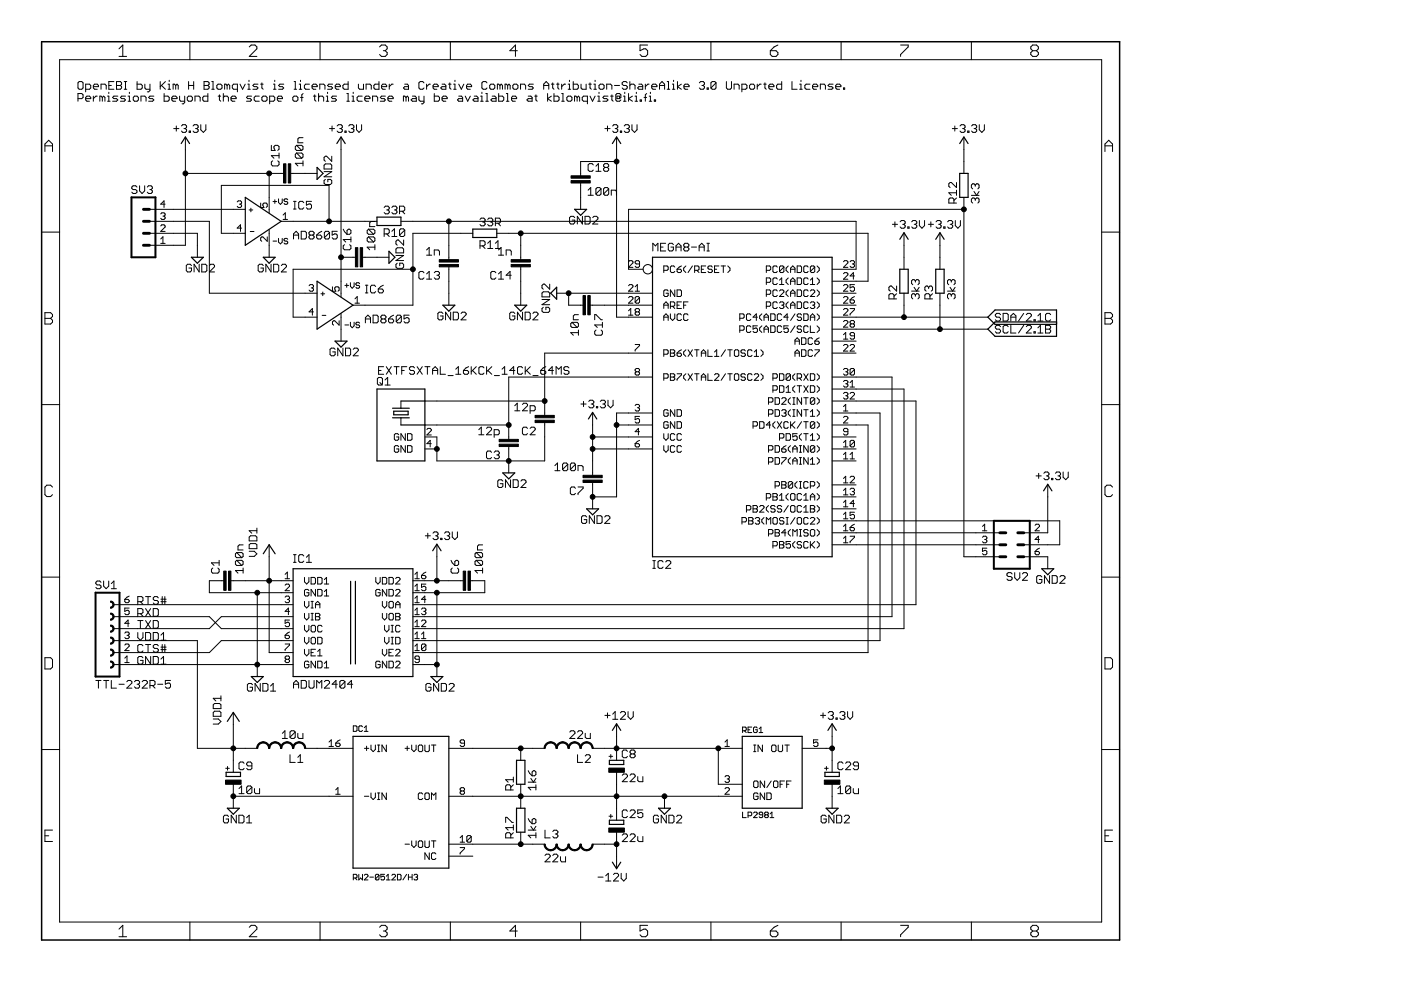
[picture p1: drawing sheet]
<svg xmlns="http://www.w3.org/2000/svg" width="297mm" height="210mm" viewBox="0 0 297 210" stroke-linecap="round" stroke-linejoin="round" font-family="sans-serif">
<g fill="#000" stroke="#000" stroke-width=".21">
<path d="M12.6 12.7v182.8zM16.5 17.6v1zM16.5 18.6l.3 .3zM16.5 19.8h.8zM16.8 17.3l-.3 .3zM16.8 18.9h.5zM16.8 17.3h.5zM17.3 18.9l.3-.3zM17.3 19.8l.3 .3zM17.6 17.6v1zM17.3 17.3l.3 .3zM18.2 17.8v1.7z"/>
<path d="M18.2 17.8h.8zM19 17.8l.2 .3zM18.2 18.9h.8zM19.2 18.1v.5zM19.2 18.6l-.2 .3zM19.8 18.1v.5zM19.8 18.1l.3-.3zM19.8 18.6l.3 .3zM20.1 17.8h.5zM20.1 18.9h.5zM20.6 17.8l.3 .3zM20.9 18.1v.3z"/>
<path d="M19.8 18.4h1.1zM21.4 17.8v1.1zM21.4 17.8h.8zM22.2 17.8l.3 .3zM22.5 18.1v.8zM23.1 17.3v1.6zM23.1 18.9h1.1zM23.1 18.1h.5zM23.1 19.6v.2zM23.1 17.3h1.1zM24.7 17.3v1.6zM24.7 17.3h.8z"/>
<path d="M24.7 18.1h.8zM25.2 10.4l.8-.9zM25.2 12h1.6zM25.5 17.3l.3 .3zM25.5 18.1l.3 .3zM24.7 18.9h.8zM25.8 17.6v.2zM25.8 17.8l-.3 .3zM25.8 18.4v.2zM25.8 18.6l-.3 .3zM26 9.5v2.5zM26.3 18.9h.6z"/>
<path d="M26.3 17.3h.6zM26.6 17.3v1.6zM27.4 19.6v.2zM29.1 17.3v1.6zM29.1 18.9h.8zM29.9 18.9l.3-.3zM29.1 17.8h.8zM30.2 18.1v.5zM29.9 17.8l.3 .3zM30.7 17.8v.8zM30.7 18.6l.3 .3zM31 18.9h.8z"/>
<path d="M31.2 19.5h.3zM31.8 17.8v1.4zM31.8 19.2l-.3 .3zM34 17.3v1.6zM34 18.4l1.1-1.1zM34.2 18.1l.9 .8zM34.8 19.8v1.7zM35.6 17.8h.3zM35.6 18.9h.6zM35.9 17.8v1.1zM35.9 17v.3zM36.7 17.8v1.1z"/>
<path d="M36.7 17.8h.3zM37 17.8l.3 .3zM37.3 18.1v.8zM37.3 18.1l.2-.3zM37.5 17.8l.3 .3zM37.8 18.1v.8zM40 17.3v1.6zM40 18.1h1.1zM40.3 8.8v3.9zM41.1 17.3v1.6zM43.3 17.3v1.6zM43.3 17.3h.8z"/>
<path d="M43.3 18.1h.8zM44.1 17.3l.2 .3zM44.1 18.1l.2 .3zM43.3 18.9h.8zM44.1 19.8v1.7zM44.3 17.6v.2zM44.3 17.8l-.2 .3zM44.3 18.4v.2zM44.1 18.9l.2-.3zM44.9 17.3h.3zM44.9 18.9h.5zM45.2 17.3v1.6z"/>
<path d="M46 18.1v.5zM46 18.6l.2 .3zM46.2 18.9h.6zM46.2 17.8l-.2 .3zM46.8 18.9l.3-.3zM46.2 17.8h.6zM47.1 18.1v.5zM46.8 17.8l.3 .3zM47.3 19.8v1.7zM47.6 17.8v1.1zM47.6 17.8h.3zM47.9 17.8l.3 .3z"/>
<path d="M48.2 18.1v.8zM48.2 18.1l.2-.3zM48.4 17.8l.3 .3zM48.7 18.1v.8zM49.3 18.1v.5zM49.3 18.6l.2 .3zM49.5 17.8l-.2 .3zM49.5 18.9h.8zM50.3 17.8v1.7zM49.5 17.8h.8zM50.9 17.8l.5 1.1zM52 17.8l-.6 1.1z"/>
<path d="M52.5 17.8h.3zM52.5 18.9h.6zM52.8 17.8v1.1zM52.8 17v.3zM52.9 12l1.6-1.6zM53.3 9.5l-.4 .4zM53.6 18.9h.8zM53.6 18.1l.3-.3zM53.6 18.1l.3 .3zM53.9 17.8h.8zM53.3 9.5h.8zM54.7 18.6l-.3 .3z"/>
<path d="M53.9 18.4h.5zM52.9 12h1.6zM54.5 9.9v.5zM54.1 9.5l.4 .4zM54.4 18.4l.3 .2zM55.3 17.8h.5zM55.5 17.6v1zM55.5 18.6l.3 .3zM58 17.8h.3zM58 18.9h.5zM58.3 17.8v1.1zM58.3 17v.3z"/>
<path d="M59.1 18.9h.8zM59.1 18.1l.3-.3zM59.1 18.1l.3 .3zM59.4 17.8h.8zM59.9 18.9l.3-.3zM59.4 18.4h.5zM59.9 18.4l.3 .2zM62.4 17.3h.2zM62.4 18.9h.5zM62.6 17.3v1.6zM63.4 17.8h.3zM63.4 18.9h.6z"/>
<path d="M63.7 17.8v1.1zM63.7 17v.3zM64.5 18.1v.5zM64.5 18.6l.3 .3zM64.8 17.8l-.3 .3zM64.8 18.9h.8zM64.8 17.8h.8zM66.2 18.1v.5zM66.2 18.1l.2-.3zM66.2 18.6l.2 .3zM66.4 17.8h.6zM66.4 18.9h.6z"/>
<path d="M67 17.8l.2 .3zM67.2 18.1v.3zM66.2 18.4h1zM67.5 19.8v1.7zM67.8 17.8v1.1zM67.8 17.8h.8zM67.9 8.8v3.9zM68.6 17.8l.3 .3zM68.9 18.1v.8zM69.4 18.9h.9zM69.4 18.1l.3-.3zM69.4 19.6v.2z"/>
<path d="M69.4 18.1l.3 .3zM69.7 17.8h.8zM70.3 18.9l.2-.3zM69.7 18.4h.6zM70.3 18.4l.2 .2zM71.1 18.1v.5zM71.1 18.1l.3-.3zM71.1 18.6l.3 .3zM71.4 17.8h.5zM71.4 18.9h.5zM71.9 17.8l.3 .3zM72.2 18.1v.3z"/>
<path d="M71.1 18.4h1.1zM72.7 18.1v.5zM72.7 18.1l.3-.3zM72.7 18.6l.3 .3zM73 17.8h.8zM73.5 19.8h.3zM73.8 17.3v1.6zM73 18.9h.8zM73.8 19.8v1.7zM74.9 19.6v.2zM76 17.8v.8zM76 18.6l.3 .3z"/>
<path d="M76.3 18.9h.8zM77.1 17.8v1.1zM77.6 17.8v1.1zM77.6 17.8h.8zM78.4 17.8l.3 .3zM78.7 18.1v.8zM79.3 18.1v.5zM79.5 17.8l-.2 .3zM79.3 18.6l.2 .3zM79.5 17.8h.8zM80.3 17.3v1.6zM79.5 18.9h.8z"/>
<path d="M80.5 9.9l.4-.4zM80.9 9.5h.8zM80.5 11.6l.4 .4zM80.9 18.1v.5zM80.9 18.1l.3-.3zM80.9 18.6l.3 .3zM81.2 17.8h.5zM81.7 9.5l.4 .4zM81.3 10.8h.4zM81.7 10.8l.4 .4zM80.9 12h.8zM81.2 18.9h.5z"/>
<path d="M81.7 17.8l.3 .3zM82 18.1v.3zM80.9 18.4h1.1zM82.1 9.9v.5zM82.1 10.4l-.4 .4zM82.1 11.2v.4zM82.1 11.6l-.4 .4zM82.5 17.8v1.1zM82.5 18.4l.6-.6zM83.1 17.8h.3zM85.5 18.6l.3-.2zM85.8 17.8h.6z"/>
<path d="M85.5 18.6l.3 .3zM85.8 18.4h.8zM86.4 17.8l.2 .3zM86.6 18.1v.8zM85.8 18.9h.8zM88.8 17.6v1zM88.8 18.6l.3 .3zM89.1 17.3l-.3 .3zM89.1 18.9h.5zM89.1 17.3h.5zM89.6 18.9l.3-.3zM89.6 17.3l.3 .3z"/>
<path d="M90.4 17.8v1.1zM90.4 18.4l.6-.6zM91 17.8h.2zM91.8 18.1v.5zM92.1 17.8l-.3 .3zM91.8 18.6l.3 .3zM92.1 17.8h.5zM92.1 19.8v1.7zM92.1 18.9h.5zM92.6 17.8l.3 .3zM92.9 18.1v.3zM91.8 18.4h1.1z"/>
<path d="M93.5 18.6l.2-.2zM93.7 17.8h.6zM93.5 18.6l.2 .3zM93.7 18.4h.8zM94.3 17.8l.2 .3zM94.5 18.1v.8zM93.7 18.9h.8zM95.1 17.8h.5zM95.4 17.6v1zM95.4 18.6l.2 .3zM95.5 8.8v3.9zM96.2 17.8h.3z"/>
<path d="M96.2 18.9h.5zM96.5 17.8v1.1zM96.5 17v.3zM97.3 17.8l.5 1.1zM98.3 17.8l-.5 1.1zM98.9 18.1v.5zM99.2 17.8l-.3 .3zM98.9 18.6l.3 .3zM99.2 17.8h.5zM99.2 18.9h.5zM99.7 17.8l.3 .3zM100 18.1v.3z"/>
<path d="M98.9 18.4h1.1zM102.2 17.6v1zM102.2 18.6l.2 .3zM102.2 19.6v.2zM102.4 17.3l-.2 .3zM102.4 18.9h.6zM102.4 17.3h.6zM103.3 18.6l-.3 .3zM103 19.8h.3zM103 17.3l.3 .3zM103.3 19.8v1.7zM103.8 18.1v.5z"/>
<path d="M103.8 18.6l.3 .3zM104.1 18.9h.5zM104.1 17.8l-.3 .3zM104.6 18.9l.3-.3zM104.1 17.8h.5zM104.9 18.1v.5zM104.6 17.8l.3 .3zM105.5 17.8v1.1zM105.5 17.8h.2zM105.7 17.8l.3 .3zM105.7 19.8v1.7zM106 18.1v.8z"/>
<path d="M106.3 17.8l-.3 .3zM106.3 17.8l.2 .3zM106.5 18.1v.8zM107.1 17.8v1.1zM107.1 17.8h.3zM107.4 17.8l.2 .3zM107.4 19.8h.2zM107.6 18.1v.8zM107.6 18.1l.3-.3zM107.6 19.8v1.7zM107.9 17.8l.3 .3zM108.1 10.8h1.6z"/>
<path d="M108.2 18.1v.8zM108.7 18.1v.5zM108.7 18.6l.3 .3zM109 18.9h.5zM109 17.8l-.3 .3zM109.3 9.5v2.5zM109.3 9.5l-1.2 1.3zM109.5 18.9l.3-.3zM109 17.8h.5zM109.8 18.1v.5zM109.5 17.8l.3 .3zM110.4 17.8v1.1z"/>
<path d="M110.4 17.8h.8zM111.2 17.8l.2 .3zM111.4 18.1v.8zM112 18.9h.8zM112.3 17.8l-.3 .3zM112 18.1l.3 .3zM112.3 17.8h.8zM113.1 18.6l-.3 .3zM112.3 18.4h.5zM112.8 18.4l.3 .2zM115.3 17.8v1.1zM115.8 17.3l-.5 .5z"/>
<path d="M115.3 18.1h1.1zM115.8 17.3l.6 .5zM116.4 17.8v1.1zM116.9 17.8h.6zM117.2 17.6v1zM117.2 18.6l.3 .3zM117.5 19.8v1.7zM118 17.8h.5zM118.3 17.6v1zM118.3 18.6l.2 .3zM119.1 17.8v1.1zM119.1 18.4l.5-.6z"/>
<path d="M119.1 19.8h.3zM119.4 19.8v1.7zM119.6 17.8h.3zM120.5 17.8h.2zM120.5 18.9h.5zM120.7 17.8v1.1zM120.7 17v.3zM121.5 17.3v1.6zM121.5 18.9h.9zM122.6 18.6l-.2 .3zM121.5 17.8h.9zM122.6 18.1v.5z"/>
<path d="M122.4 17.8l.2 .3zM123.1 8.8v3.9zM123.2 17.8v.8zM123.2 18.6l.2 .3zM123.4 18.9h.9zM124.3 17.8v1.1zM124.8 17.8h.6zM125.1 17.6v1zM125.1 18.6l.3 .3zM125.9 17.8h.3zM125.9 18.9h.5zM126.2 17.8v1.1z"/>
<path d="M126.2 17v.3zM127 18.1v.5zM127 18.6l.3 .3zM127 19.6v.2zM127.3 18.9h.5zM127.3 17.8l-.3 .3zM127.8 18.9l.3-.3zM127.3 17.8h.5zM128.1 18.1v.5zM127.8 17.8l.3 .3zM128.6 17.8v1.1zM128.6 17.8h.9z"/>
<path d="M129.5 17.8l.2 .3zM129.7 18.1v.8zM130.3 18.1h1.1zM130.8 19.8h.6zM131.4 19.8l.2 .3zM131.9 17.6v.2zM131.9 17.8l.3 .3zM132.2 17.3l-.3 .3zM132.2 18.1h.5zM131.9 18.6l.3 .3zM132.5 19.6v.2zM132.2 17.3h.5z"/>
<path d="M132.7 18.1l.3 .3zM132.2 18.9h.5zM132.7 17.3l.3 .3zM133 18.4v.2zM132.7 18.9l.3-.3zM133.5 17.3v1.6zM133.5 18.1l.3-.3zM133.8 17.8h.6zM134.4 17.8l.2 .3zM134.6 18.1v.8zM134.9 19.6v.2zM135.4 18.4l-.2 .2z"/>
<path d="M135.4 17.8h.6zM135.2 18.6l.2 .3zM135.4 18.4h.9zM135.7 9.5v1.3zM135.7 10.8l.8-.4zM136 17.8l.3 .3zM135.7 11.6l.4 .4zM136.3 18.1v.8zM135.4 18.9h.9zM136.5 10.4h.4zM136.8 17.8v1.1zM136.8 18.4l.6-.6z"/>
<path d="M136.9 10.4l.4 .4zM136.1 12h.8zM135.7 9.5h1.6zM137.3 10.8v.8zM136.9 12l.4-.4zM137.4 17.8h.2zM137.9 19.6v.2zM138.2 18.1v.5zM138.2 18.1l.3-.3zM138.2 18.6l.3 .3zM138.5 17.8h.5zM138.5 18.9h.5z"/>
<path d="M139 17.8l.3 .3zM139.3 18.1v.3zM138.2 18.4h1.1zM139.8 17.8v1.1zM140.4 17.3l-.6 .5zM139.8 18.1h1.1zM140.4 17.3l.5 .5zM140.9 17.8v1.1zM141.5 17.3h.2zM141.5 18.9h.5zM141.7 17.3v1.6zM142.6 17.8h.2z"/>
<path d="M142.6 18.9h.5zM142.8 17.8v1.1zM142.8 17v.3zM143.6 17.3v1.6zM143.6 18.4l.9-.6zM143.6 18.4l.9 .5zM145 18.1v.5zM145.3 17.8l-.3 .3zM145 18.6l.3 .3zM145.3 17.8h.5zM145.3 18.9h.5zM145.8 17.8l.3 .3z"/>
<path d="M146.1 18.1v.3zM145 18.4h1.1zM148.3 17.6l.2-.3zM148.5 17.3h.6zM148.3 18.6l.2 .3zM149.1 17.3l.3 .3zM148.8 18.1h.3zM149.1 18.1l.3 .3zM148.5 18.9h.6zM149.4 17.6v.2zM149.4 17.8l-.3 .3zM149.4 18.4v.2z"/>
<path d="M149.4 18.6l-.3 .3zM149.9 18.6v.3zM149.9 18.6h.3zM150.2 18.6v.3zM149.9 18.9h.3zM150.7 8.8v3.9zM150.7 17.6v1zM150.7 17.6l.3-.3zM150.7 18.6l1.1-1zM151 17.3h.6zM150.7 18.6l.3 .3zM151.6 17.3l.2 .3z"/>
<path d="M151 18.9h.6zM151.8 17.6v1zM151.8 18.6l-.2 .3zM154 17.3v1.3zM154 18.6l.3 .3zM154.3 18.9h.5zM154.8 18.9l.3-.3zM155.1 17.3v1.3zM155.6 17.8v1.1zM155.6 17.8h.9zM156.5 17.8l.2 .3zM156.7 18.1v.8z"/>
<path d="M157.3 17.8v1.7zM157.3 17.8h.8zM158.1 17.8l.3 .3zM157.3 18.9h.8zM158.4 18.1v.5zM158.4 18.6l-.3 .3zM158.9 18.1v.5zM158.9 18.6l.3 .3zM159.2 18.9h.5zM159.2 17.8l-.3 .3zM159.7 18.9l.3-.3zM159.2 17.8h.5z"/>
<path d="M160 18.1v.5zM159.7 17.8l.3 .3zM160.5 17.8v1.1zM160.5 18.4l.6-.6zM161.1 17.8h.3zM161.9 17.8h.6zM162.2 17.6v1zM162.2 18.6l.3 .3zM163 18.1v.5zM163.3 17.8l-.3 .3zM163 18.6l.3 .3zM163.3 17.8h.5z"/>
<path d="M163.3 10.8v.8zM163.3 11.6l.4 .4zM163.7 12h.8zM163.3 18.9h.5zM163.8 17.8l.3 .3zM164.1 18.1v.3zM163 18.4h1.1zM164.1 9.9l-.8 .9zM164.5 12l.4-.4zM163.3 10.8h1.2zM164.7 18.1v.5zM164.9 17.8l-.2 .3z"/>
<path d="M164.7 18.6l.2 .3zM164.9 17.8h.8zM164.1 9.9l.8-.4zM164.9 11.2v.4zM164.5 10.8l.4 .4zM165.7 17.3v1.6zM164.9 18.9h.8zM167.9 17.3v1.6zM167.9 18.9h1.1zM169.5 17.8h.3zM169.5 18.9h.6zM169.8 17.8v1.1z"/>
<path d="M169.8 17v.3zM170.6 18.1v.5zM170.6 18.6l.3 .3zM170.9 17.8l-.3 .3zM170.9 18.9h.8zM170.9 17.8h.8zM172.3 18.1v.5zM172.3 18.1l.3-.3zM172.3 18.6l.3 .3zM172.6 17.8h.5zM172.6 18.9h.5zM173.1 17.8l.3 .3z"/>
<path d="M173.4 18.1v.3zM172.3 18.4h1.1zM173.9 17.8v1.1zM173.9 17.8h.8zM174.7 17.8l.3 .3zM175 18.1v.8zM175.6 18.9h.8zM175.8 17.8l-.2 .3zM175.6 18.1l.2 .3zM175.8 17.8h.8zM176.4 18.9l.2-.3zM175.8 18.4h.6z"/>
<path d="M176.4 18.4l.2 .2zM177.2 18.1v.5zM177.2 18.1l.3-.3zM177.2 18.6l.3 .3zM177.5 17.8h.5zM177.5 18.9h.5zM178 17.8l.3 .3zM178.3 18.1v.3zM177.2 18.4h1.1zM178.3 8.8v3.9zM178.8 18.6v.3zM178.8 18.6h.3z"/>
<path d="M179.1 18.6v.3zM178.8 18.9h.3zM190.9 9.5h1.7zM190.9 11.6v.4zM192.6 9.5v.4zM192.6 9.9l-1.7 1.7zM206 8.8v3.9zM218.5 9.9l.4-.4zM218.5 11.2v.4zM218.5 11.2l.4-.4zM218.5 9.9v.5zM218.9 9.5h.9z"/>
<path d="M218.5 11.6l.4 .4zM218.5 10.4l.4 .4zM218.9 10.8h.9zM219.8 9.5l.4 .4zM219.8 10.8l.4 .4zM218.9 12h.9zM220.2 9.9v.5zM220.2 10.4l-.4 .4zM220.2 11.2v.4zM220.2 11.6l-.4 .4zM12.6 12.7h221zM9.5 30.5v1.6z"/>
<path d="M10.3 29.7l-.8 .8zM9.5 30.9h1.6zM10.3 29.7l.8 .8zM11.1 30.5v1.6zM16.5 19.8v1.7zM16.5 20.9h.8zM17.6 20.1v.6zM17.3 20.9l.3-.2zM18.2 20.7v.5zM18.2 20.7l.2-.3zM18.2 21.2l.2 .3zM18.4 20.4h.6z"/>
<path d="M18.4 21.5h.6zM19 20.4l.2 .3zM19.2 20.7v.2zM18.2 20.9h1zM19.8 20.4v1.1zM19.8 20.9l.5-.5zM20.3 20.4h.3zM21.2 20.4v1.1zM21.2 20.4h.2zM21.4 20.4l.3 .3zM21.7 20.7v.8zM21.7 20.7l.3-.3z"/>
<path d="M22 20.4l.2 .3zM22.2 20.7v.8zM22.8 20.4h.3zM22.8 21.5h.5zM23.1 20.4v1.1zM23.9 21.5h.8zM23.9 20.7l.3-.3zM23.9 20.7l.3 .2zM24.2 20.4h.8zM24.7 21.5l.3-.3zM24.2 20.9h.5zM24.7 20.9l.3 .3z"/>
<path d="M25.5 21.5h.8zM25.5 20.7l.3-.3zM25.5 20.7l.3 .2zM25.8 20.4h.8zM26.3 21.5l.3-.3zM25.8 20.9h.5zM26.3 20.9l.3 .3zM27.2 20.4h.2zM27.2 21.5h.5zM27.4 20.4v1.1zM27.9 39.7v.2zM27.9 39.9l.3 .3z"/>
<path d="M28.2 39.4l-.3 .3zM28.3 20.7v.5zM28.3 21.2l.2 .3zM28.5 21.5h.6zM28.5 20.4l-.2 .3zM28.2 39.4h.6zM28.8 39.4l.2 .3zM29.1 21.5l.2-.3zM28.5 20.4h.6zM29.3 20.7v.5zM29.1 20.4l.2 .3zM29.6 39.4v1.1z"/>
<path d="M29.9 20.4v1.1zM29.9 20.4h.8zM30.7 20.4l.3 .3zM31 20.7v.8zM31.2 39.7l.3-.3zM31.5 39.4h.5zM31.5 21.5h.8zM31.5 20.7l.3-.3zM31.5 20.7l.3 .2zM31.8 20.4h.8zM32 39.4l.3 .3zM32.3 39.7v.2z"/>
<path d="M32 40.2l.3-.3zM32.3 21.5l.3-.3zM31.8 20.9h.5zM32.3 20.9l.3 .3zM34.8 21.5h.8zM35.6 21.5l.3-.3zM34.8 20.4h.8zM35.9 20.7v.5zM35.6 20.4l.3 .3zM36.4 20.7v.5zM36.4 20.7l.3-.3zM36.4 21.2l.3 .3z"/>
<path d="M36.7 20.4h.6zM36.8 27.3h1.1zM36.7 21.5h.6zM37.3 20.4l.2 .3zM37.4 26.7v1.1zM37.5 20.7v.2zM36.4 20.9h1.1zM38.1 20.4v.8zM38.1 21.2l.2 .3zM38.3 21.5h.9zM38.7 26.4l-.2 .3zM38.7 26.4h.6z"/>
<path d="M38.5 27.8l.2 .3zM38.6 22h.3zM39.2 20.4v1.3zM39.2 21.7l-.3 .3zM39.3 26.4l.3 .3zM39 27.3h.3zM39.3 27.3l.3 .2zM38.7 28.1h.6zM39.3 29.2v2.5zM39.3 31.7v5.1zM39.6 26.7v.3zM39.6 27l-.3 .3z"/>
<path d="M39.6 27.5v.3zM39.6 27.8l-.3 .3zM39.7 20.7v.5zM39.7 21.2l.3 .3zM40 21.5h.5zM40 20.4l-.3 .3zM40.1 27.8v.3zM40.1 27.8h.3zM40.4 27.8v.3zM40.1 28.1h.3zM40.8 21.2l-.3 .3zM40 20.4h.5z"/>
<path d="M40.8 20.7v.5zM40.5 20.4l.3 .3zM41.2 26.4l-.3 .3zM41.2 26.4h.5zM40.9 27.8l.3 .3zM41.3 20.4v1.1zM41.3 20.4h.9zM41.7 26.4l.3 .3zM41.5 27.3h.2zM41.7 27.3l.3 .2zM41.2 28.1h.5zM42 26.7v.3z"/>
<path d="M42 27l-.3 .3zM42 27.5v.3zM42 27.8l-.3 .3zM42.2 20.4l.2 .3zM42.4 20.7v.8zM42.6 26.4v1.1zM42.6 27.5l.5 .6zM43 20.7v.5zM43.2 20.4l-.2 .3zM43.6 27.5l-.5 .6zM43 21.2l.2 .3zM43.2 20.4h.9z"/>
<path d="M43.6 26.4v1.1zM43.2 21.5h.9zM46.2 20.4h.6zM46.5 20.1v1.1zM46.5 21.2l.3 .3zM46.9 39.3h22.9zM47.3 20.7l.3-.3zM47.6 20.4h.6zM48.2 20.4l.2 .3zM48.4 20.7v.8zM49 20.7v.5zM49 20.7l.3-.3z"/>
<path d="M49 21.2l.3 .3zM49.3 20.4h.5zM49.3 21.5h.5zM49.8 20.4l.3 .3zM50.1 20.7v.2zM49 20.9h1.1zM52.3 21.5h.8zM52.3 20.7l.2-.3zM52.3 20.7l.2 .2zM52.5 20.4h.8zM53.1 21.5l.2-.3zM52.5 20.9h.6z"/>
<path d="M53.1 20.9l.2 .3zM53.9 20.7v.5zM53.9 21.2l.3 .3zM54.2 20.4l-.3 .3zM54.2 21.5h.8zM54.2 20.4h.8zM55.5 20.7v.5zM55.5 21.2l.3 .3zM55.8 21.5h.5zM55.8 20.4l-.3 .3zM56.3 21.5l.3-.3zM55.8 20.4h.5z"/>
<path d="M56.6 20.7v.5zM56.3 20.4l.3 .3zM57.1 36.8h2.5zM39.3 36.8h17.8zM57.2 20.4v1.6zM57.2 20.4h.8zM57.5 34.4v.5zM57.5 34.9l.3 .3zM57.5 33h1.7zM57.5 30.8v1.1zM57.5 31.9h.8zM57.5 34.4l.3-.3z"/>
<path d="M57.8 35.2h1.1zM58 20.4l.3 .3zM57.2 21.5h.8zM57.5 33l.6 .5zM58.1 31.1v.3zM58.3 30.8l-.2 .3zM58.3 20.7v.5zM58.3 21.2l-.3 .3zM58.1 31.4l.2 .5zM58.3 30.8h.6zM58.8 20.7v.5zM58.8 20.7l.3-.3z"/>
<path d="M58.9 35.2l.3-.3zM58.9 30.8l.3 .3zM58.8 21.2l.3 .3zM59.1 20.4h.5zM59.2 34.4v.5zM58.9 34.1l.3 .3zM59.2 32.4v1.1zM59.2 31.1v.5zM59.2 31.6l-.3 .3zM59.6 36.8h.5zM59.1 21.5h.5zM59.6 20.4l.3 .3z"/>
<path d="M59.9 20.7v.2zM58.8 20.9h1.1zM62.1 20.7v.5zM62.1 21.2l.3 .3zM61.6 36.8h.5zM62.4 21.5h.5zM62.4 20.4l-.3 .3zM62.6 34.6h1.6zM62.6 32.7v.6zM62.6 32.7l.3-.3zM62.6 31.1v.5zM62.6 31.1l.3-.3z"/>
<path d="M62.6 33.3l.3 .2zM62.9 32.4h1.1zM62.6 31.6l.3 .3zM62.9 30.8h1.1zM62.9 21.5l.3-.3zM62.4 20.4h.5zM62.6 34.6l.6 .6zM63.2 29.4v.9zM63.2 29.4l.2-.2zM63.2 20.7v.5zM62.9 20.4l.3 .3zM63.4 29.2h.8z"/>
<path d="M63.7 20.7h.6zM62.9 33.5h1.1zM64 32.4l.2 .3zM62.9 32.4l1.1 1.1zM62.9 31.9h1.1zM64 30.8l.2 .3zM62.9 30.8l1.1 1.1zM64 20.1v1.4zM64 20.1l.3-.3zM64.2 34.1v1.1zM64.2 32.7v.6zM64.2 33.3l-.2 .2z"/>
<path d="M64.2 31.1v.5zM64.2 31.6l-.2 .3zM63.2 30.3h1zM62.1 36.8h2.6zM64.7 36.8h2.5zM66.4 20.4h.6zM66.7 20.1v1.1zM66.7 21.2l.3 .3zM67.8 20.4l-.3 .3zM67.8 20.4h.5zM68.3 20.4l.3 .3zM68.6 20.7v.8z"/>
<path d="M68.7 38.3v.5zM68.7 38.8l.3 .3zM68.7 37.5l1.6-1.1zM68.7 35.8h1.6zM68.7 35v.8zM68.7 33.4v.5zM68.7 33.9l.3 .3zM68.7 38.3l.3-.3zM69 39.1h1.1zM68.7 35l.3-.2zM68.7 33.4l.3-.3zM69.2 20.4h.2z"/>
<path d="M69.2 21.5h.5zM69 33.1h.3zM69.4 20.4v1.1zM69.5 38v.6zM69.8 39.3v7.6zM69.8 27.3h1.1zM70.1 39.1l.2-.3zM69.5 38h.6zM69 34.8h1.1zM70.3 21.5h.8zM70.3 20.7l.2-.3zM70.3 38.3v.5z"/>
<path d="M70.1 38l.2 .3zM68.7 37.5h1.6zM68.7 36.4h1.6zM70.3 35v.8zM70.1 34.8l.2 .2zM70.3 33.1v1.1zM69.3 33.1l1 1.1zM70.4 26.7v1.1zM70.3 20.7l.2 .2zM70.5 20.4h.9zM71.1 21.5l.3-.3zM70.5 20.9h.6z"/>
<path d="M71.1 20.9l.3 .3zM71.5 26.7l.3-.3zM71.8 26.4h.5zM71.5 27.8l.3 .3zM72.3 26.4l.3 .3zM72 27.3h.3zM72.3 27.3l.3 .2zM71.8 28.1h.5zM72.3 29.2v2.5zM72.3 31.7v22.8zM72.6 26.7v.3zM72.6 27l-.3 .3z"/>
<path d="M72.6 27.5v.3zM72.6 27.8l-.3 .3zM73.1 27.8v.3zM73.1 27.8h.3zM73.4 27.8v.3zM73.1 28.1h.3zM73.5 21.5h.6zM73.9 26.7l.3-.3zM74.2 26.4h.6zM73.9 27.8l.3 .3zM74.6 20.4h.3zM74.6 21.5h.6z"/>
<path d="M74.8 26.4l.2 .3zM74.5 27.3h.3zM74.8 27.3l.2 .2zM74.2 28.1h.6zM74.9 20.4v1.1zM75 26.7v.3zM75 27l-.2 .3zM75 27.5v.3zM75 27.8l-.2 .3zM75.6 26.4v1.1zM75.6 27.5l.5 .6zM75.7 20.7v.5z"/>
<path d="M75.7 21.2l.3 .3zM76 20.4l-.3 .3zM76 21.5h.8zM76.1 28.1l.6-.6zM76.7 26.4v1.1zM76 20.4h.8zM77.3 20.7v.5zM77.3 20.7l.3-.3zM77.3 21.2l.3 .3zM77.6 20.4h.6zM77.6 21.5h.6zM78.2 20.4l.2 .3z"/>
<path d="M78.4 20.7v.2zM77.3 20.9h1.1zM79 20.4v1.1zM79 20.4h.8zM79.8 20.4l.3 .3zM80.1 20.7v.8zM80.6 21.5h.8zM80.6 20.7l.3-.3zM80.6 20.7l.3 .2zM80.9 20.4h.8zM81.7 21.2l-.3 .3zM80.9 20.9h.5z"/>
<path d="M81.4 20.9l.3 .3zM82.3 20.7v.5zM82.3 20.7l.2-.3zM82.3 21.2l.2 .3zM82.5 20.4h.6zM82.5 21.5h.6zM83.1 20.4l.3 .3zM83.4 20.7v.2zM82.3 20.9h1.1zM85.5 20.4v1.1zM85.5 20.4h.3zM85.8 20.4l.3 .3z"/>
<path d="M86.1 20.7v.8zM86.1 20.7l.3-.3zM86.4 20.4l.2 .3zM86.6 20.7v.8zM87.4 20.9l-.2 .3zM87.4 20.4h.6zM87.2 21.2l.2 .3zM87.4 20.9h.9zM88 20.4l.3 .3zM88.3 20.7v.8zM87.4 21.5h.9zM88.8 20.4v.8z"/>
<path d="M88.8 21.2l.3 .3zM89.1 21.5h.8zM89.3 22h.3zM89.9 20.4v1.3zM89.9 21.7l-.3 .3zM92.1 21.5h.8zM92.9 21.5l.3-.3zM92.1 20.4h.8zM93.2 20.7v.5zM92.9 20.4l.3 .3zM93.7 20.7v.5zM93.7 20.7l.3-.3z"/>
<path d="M93.7 21.2l.3 .3zM94 20.4h.5zM94 21.5h.5zM94.5 20.4l.3 .3zM94.8 20.7v.2zM93.7 20.9h1.1zM97.3 20.9l-.3 .3zM97.3 20.4h.5zM97 21.2l.3 .3zM97.3 20.9h.8zM97.8 20.4l.3 .3zM98.1 20.7v.8z"/>
<path d="M97.3 21.5h.8zM98.6 20.4l.6 1.1zM99.7 20.4l-.5 1.1zM100.3 21.2l.2-.3zM100.5 20.4h.6zM100.3 21.2l.2 .3zM100.5 20.9h.8zM101.1 20.4l.2 .3zM101.3 20.7v.8zM100.5 21.5h.8zM101.9 20.4h.3zM101.9 21.5h.5z"/>
<path d="M102.2 20.4v1.1zM103 21.5h.5zM104.1 21.2l.3-.3zM104.4 20.4h.5zM104.1 21.2l.3 .3zM104.4 20.9h.8zM104.9 20.4l.3 .3zM105.2 20.7v.8zM104.4 21.5h.8zM105.7 21.5h.8zM106.5 21.5l.3-.3zM105.7 20.4h.8z"/>
<path d="M106.8 20.7v.5zM106.5 20.4l.3 .3zM107.4 21.5h.5zM108.5 20.7v.5zM108.7 20.4l-.2 .3zM108.5 21.2l.2 .3zM108.7 20.4h.6zM108.7 21.5h.6zM109.3 20.4l.2 .3zM109.5 20.7v.2zM108.5 20.9h1zM111.7 21.2l.3-.3z"/>
<path d="M112 20.4h.5zM111.7 21.2l.3 .3zM112 20.9h.8zM112.5 20.4l.3 .3zM112.8 20.7v.8zM112 21.5h.8zM113.4 20.4h.5zM113.6 20.1v1.1zM113.6 21.2l.3 .3zM116.1 19.8v1.7zM116.1 20.9l.8-.5zM116.1 20.9l.8 .6z"/>
<path d="M117.5 21.5h.8zM118.3 21.5l.2-.3zM117.5 20.4h.8zM118.5 20.7v.5zM118.3 20.4l.2 .3zM119.1 21.5h.5zM120.2 20.7v.5zM120.2 21.2l.3 .3zM120.5 21.5h.5zM120.5 20.4l-.3 .3zM121 21.5l.3-.3zM120.5 20.4h.5z"/>
<path d="M121.3 20.7v.5zM121 20.4l.3 .3zM121.8 20.4v1.1zM121.8 20.4h.3zM122.1 20.4l.3 .3zM122.4 20.7v.8zM122.4 20.7l.2-.3zM122.6 20.4l.3 .3zM122.9 20.7v.8zM123.1 34.2v2.6zM123.1 36.8v.5zM123.1 38.8v.5z"/>
<path d="M123.1 34.2h7.6zM123.4 20.7v.5zM123.4 21.2l.3 .3zM123.7 20.4l-.3 .3zM123.7 21.5h.8zM124.5 20.4v1.6zM123.7 20.4h.8zM124.7 35v1zM124.7 36l.3 .3zM125 34.7l-.3 .3zM125 36.3h.5zM125.1 20.4l.5 1.1z"/>
<path d="M125.2 39.8v1.6zM125 34.7h.5zM125.5 36.3l.3-.3zM126.2 20.4l-.6 1.1zM125.5 34.7l.3 .3zM126.9 34.7l-.6 .5zM126.3 36.3h1.1zM126.6 39.8h.5zM126.7 20.4h.3zM126.7 21.5h.6zM126.9 34.7v1.6zM127 20.4v1.1z"/>
<path d="M127.1 39.8l.3 .2zM127.8 21.5h.8zM128.1 20.4l-.3 .3zM128 35l.2-.3zM128 35.8v.2zM128 35.8l.2-.3zM128 35v.2zM127.8 20.7l.3 .2zM128.1 20.4h.8zM128.2 39.8h.6zM128.2 27.3h1.1zM128.2 34.7h.6z"/>
<path d="M128 36l.2 .3zM128 35.2l.2 .3zM128.2 35.5h.6zM128.6 21.5l.3-.3zM128.1 20.9h.5zM128.8 39.8l.3 .2zM128.8 34.7l.3 .3zM128.8 35.5l.3 .3zM128.2 36.3h.6zM128.8 26.7v1.1zM128.6 20.9l.3 .3zM129.1 35v.2z"/>
<path d="M128.8 35.5l.3-.3zM129.1 35.8v.2zM129.1 36l-.3 .3zM129.5 20.4h.5zM129.7 20.1v1.1zM129.7 21.2l.3 .3zM130.2 26.4l-.3 .3zM130.2 26.4h.5zM129.9 27.8l.3 .3zM130.6 20.1v1.1zM130.8 19.8l-.2 .3zM130.7 26.4l.3 .3z"/>
<path d="M130.4 27.3h.3zM130.7 27.3l.3 .2zM130.2 28.1h.5zM130.7 29.2v2.5zM130.7 31.7v2.5zM130.6 21.2l.2 .3zM130.8 20.4v.5zM130.8 20.4h.6zM131 26.7v.3zM131 27l-.3 .3zM131 27.5v.3zM131 27.8l-.3 .3z"/>
<path d="M130.8 21.5h.6zM130.8 20.9h.6zM131.4 20.4v.5zM131.5 27.8v.3zM131.5 27.8h.3zM131.6 21.2l-.2 .3zM131.6 20.1v.6zM131.4 20.9l.2-.2zM131.8 27.8v.3zM131.5 28.1h.3zM132.2 20.4h.3zM132.2 21.5h.5z"/>
<path d="M132.6 26.4l-.2 .3zM132.5 20.4v1.1zM132.6 26.4h.6zM132.4 27.8l.2 .3zM133.2 26.4l.2 .3zM132.9 27.3h.3zM133.2 27.3l.2 .2zM132.6 28.1h.6zM133.3 19.8v1.7zM133.3 20.9l.8-.5zM133.4 26.7v.3zM133.4 27l-.2 .3z"/>
<path d="M133.4 27.5v.3zM133.4 27.8l-.2 .3zM134 26.4v1.1zM134 27.5l.5 .6zM133.3 20.9l.8 .6zM135.1 27.5l-.6 .6zM134.6 20.4h.3zM134.6 21.5h.6zM134.9 20.4v1.1zM135.1 26.4v1.1zM135.7 21.2v.3zM135.7 21.2h.3z"/>
<path d="M136 21.2v.3zM135.7 21.5h.3zM136.5 20.7h.6zM136.8 20.1v1.4zM137.1 19.8l-.3 .3zM137.6 20.4h.3zM137.6 21.5h.6zM137.9 20.4v1.1zM138.7 21.2v.3zM138.7 21.2h.3zM139 21.2v.3zM138.7 21.5h.3z"/>
<path d="M201.2 39v.5zM201.2 39.5l.2 .3zM201.2 39l.2-.3zM201.4 38.7h.3zM201.9 27.3h1.1zM202.4 26.7v1.1zM202.8 38.7v1.1zM201.7 38.7l1.1 1.1zM203.5 26.7l.3-.3zM203.8 26.4h.5zM203.5 27.8l.3 .3zM204.3 26.4l.3 .3z"/>
<path d="M204.1 27.3h.2zM204.3 27.3l.3 .2zM203.8 28.1h.5zM204.4 34.2v2.6zM204.4 29.2v2.5zM204.4 31.7v2.5zM204.6 26.7v.3zM204.6 27l-.3 .3zM204.6 27.5v.3zM204.6 27.8l-.3 .3zM205.2 27.8v.3zM205.2 27.8h.2z"/>
<path d="M205.4 27.8v.3zM205.2 28.1h.2zM206 39.2v.6zM206 39.2l.2-.2zM206 26.7l.3-.3zM206.2 39h.3zM206.3 26.4h.5zM206 27.8l.3 .3zM206.5 39l.3 .2zM206.8 39.2v.3zM206.8 39.2l.3-.2zM206.8 26.4l.3 .3z"/>
<path d="M206.5 27.3h.3zM206.8 27.3l.3 .2zM206.3 28.1h.5zM207.1 39h.2zM207.1 26.7v.3zM207.1 27l-.3 .3zM207.1 27.5v.3zM207.1 27.8l-.3 .3zM207.3 39l.3 .2zM207.6 39.2v.6zM207.6 39.8l-.3 .2zM207.6 26.4v1.1z"/>
<path d="M207.6 27.5l.6 .6zM208.7 27.5l-.5 .6zM208.7 26.4v1.1zM234.3 30.5v1.6zM234.3 30.5l.8-.8zM234.3 30.9h1.6zM235.1 29.7l.8 .8zM235.9 30.5v1.6zM8.8 49.2h3.8zM28.2 40.2h.6zM27.9 40.7l.3 .3zM28.8 40.2l.2 .3z"/>
<path d="M28.2 41h.6zM29 40.5v.2zM29 40.7l-.2 .3zM29.6 40.5l.5 .5zM30.1 41l.6-.5zM30.7 39.4v1.1zM31.2 40.7l.3 .3zM31.8 40.2h.2zM32 40.2l.3 .3zM31.5 41h.5zM32.3 40.5v.2zM32.3 40.7l-.3 .3z"/>
<path d="M34.1 50.7l.4-.5zM34.1 51.6h.9zM34.1 49.1l.9-1zM34.1 45.4l.2-.3zM34.1 43.3h.9zM34.3 47.7l-.2 .2zM34.3 45.1h.5zM34.1 46.3l.2 .2zM34.5 50.2v1.4zM34.3 47.7h.5zM34.8 45.1l.2 .3zM34.5 45.8h.3z"/>
<path d="M34.8 45.8l.2 .3zM34.3 46.5h.5zM34.8 42.6v1.4zM34.8 42.6l-.7 .7zM34.1 49.1h.9zM35 47.9v.2zM34.8 47.7l.2 .2zM35 45.4v.2zM34.8 45.8l.2-.2zM35 46.1v.2zM35 46.3l-.2 .2zM31.7 52h5.1z"/>
<path d="M31.7 49.5h5.1zM31.7 46.9h5.1zM31.7 44.4h5.1zM36.8 49.5h5zM36.8 46.9h7.6zM36.8 52h2.5zM39.3 36.8v15.2zM39.5 56.3v1.1zM39.5 57.4l.3 .3zM39.8 56l-.3 .3zM39.8 57.7h.5zM39.8 56h.5z"/>
<path d="M40.3 57.7l.3-.3zM40.3 56l.3 .3zM40.6 56.8v.6zM40 56.8h.6zM41.1 56v1.7zM41.1 56l1.1 1.7zM41.8 52v2.5zM41.8 49.5v2.5zM42.2 56v1.7zM42.8 56v1.7zM42.8 57.7h.8zM43.6 57.7l.3-.3z"/>
<path d="M42.8 56h.8zM43.9 56.3v1.1zM43.6 56l.3 .3zM44.4 46.9v15.3zM45.5 56.6l-1.1 1.1zM44.7 56l-.3 .3zM44.7 56h.5zM44.4 57.7h1.1zM45.5 56.3v.3zM45.2 56l.3 .3zM46.9 39.3v10.2zM49.5 44.4h2.5z"/>
<path d="M49.5 49.5h2.5zM36.8 44.4h12.7zM46.9 49.5h2.6zM50.3 42.8l.2-.2zM50.3 48.4h.9zM50.5 42.6h.5zM50.3 43.8l.2 .2zM51 42.6l.2 .2zM50.8 43.3h.2zM51 43.3l.2 .2zM50.5 44h.5zM51 47.7v1.4z"/>
<path d="M51 47.7l-.7 .7zM51.2 42.8v.3zM51 43.3l.2-.2zM51.2 43.5v.3zM51.2 43.8l-.2 .2zM52.8 44.5h.8zM53.1 49.1h.7zM53.2 44.1v.8zM54.7 56.3v1.1zM54.7 57.4l.3 .3zM55 56l-.3 .3zM55 57.7h.6z"/>
<path d="M55.3 50.5v.4zM55.3 50.9l.2 .3zM55.3 43.1v.9zM55.3 44h.7zM55.5 50.2l-.2 .3zM55 56h.6zM55.8 57.4l-.2 .3zM55.5 50.2h.2zM55.7 43.3v.2zM55.7 43.3l.3-.2zM55.6 56l.2 .3zM55.8 56.8v.6z"/>
<path d="M55.3 56.8h.5zM55.7 43.5l.3 .5zM56 43.1h.4zM56.4 56v1.7zM56.4 56l1.1 1.7zM56.4 43.1l.3 .2zM56.7 50.2v1zM55.7 50.2l1 1zM56.7 43.3v.5zM56.7 43.8l-.3 .2zM57.1 49.5v2.5zM57.1 41.8v2.6z"/>
<path d="M57.1 44.4v.7zM57.1 48.7v.8zM57.1 52v2.5zM57.1 36.8v5zM57.5 56v1.7zM57.9 42.7h.8zM57.9 51.1h.8zM58 56v1.7zM58 57.7h.8zM58.3 42.4v.7zM58.8 57.7l.3-.3zM58 56h.8z"/>
<path d="M59.1 42.2v.7zM59.1 42.9l.4 .4zM59.1 50.5v.8zM59.1 51.3l.4 .4zM59.1 56.3v1.1zM58.8 56l.3 .3zM59.5 43.3l.3-.4zM59.5 51.7l.3-.4zM60.7 56.6l-1.1 1.1zM59.8 42.2v.7zM59.8 50.5v.8zM59.9 56l-.3 .3z"/>
<path d="M60 45.6l.5-.5zM60 46.5h1zM60.2 42.4v.1zM60.2 42.5l.2 .2zM60.2 50.7v.2zM60.2 50.9l.2 .2zM60.2 42.4l.2-.2zM60.4 42.7h.4zM60.2 43.1l.2 .2zM60.2 50.7l.2-.2zM60.4 51.1h.4zM60.2 51.5l.2 .2z"/>
<path d="M59.9 56h.6zM60.5 45.1v1.4zM59.6 57.7h1.1zM60.7 56.3v.3zM60.5 56l.2 .3zM60.4 42.2h.4zM60.8 42.7l.2 .2zM60.4 43.3h.4zM60.4 50.5h.4zM60.8 51.1l.2 .2zM60.4 51.7h.4zM60.8 42.2l.2 .2z"/>
<path d="M61 42.9v.2zM61 43.1l-.2 .2zM60.8 50.5l.2 .2zM61 51.3v.2zM61 51.5l-.2 .2zM59.6 46.9h2.5zM62.1 57.1h25.4zM62.2 49.6v1.1zM62.2 49.6l.6-.6zM62.2 49.8h1.1zM62.2 44.3h.6zM62.2 42.7h.6z"/>
<path d="M62.5 42.7v1.6zM62.8 49l.5 .6zM63.3 49.6v1.1zM63.3 43v1zM63.3 44l.3 .3zM63.6 42.7l-.3 .3zM63.6 44.3h.5zM63.9 49v1.7zM63.9 50.7h.8zM63.6 42.7h.5zM64.1 44.3l.3-.3zM64.1 42.7l.3 .3z"/>
<path d="M64.7 50.7l.3-.3zM63.9 49h.8zM65 49.3v1.1zM64.7 49l.3 .3zM65 42.7v.8zM65 43.5l.5-.3zM65 44l.2 .3zM65.8 49l-.3 .3zM65.5 50.1v.3zM65.8 49.8l-.3 .3zM65.5 49.3v.3zM65.5 43.2h.3z"/>
<path d="M65.8 49h.5zM65.5 50.4l.3 .3zM65.5 49.6l.3 .2zM65.8 49.8h.5zM65.8 43.2l.2 .3zM65.2 44.3h.6zM65 42.7h1zM66 43.5v.5zM65.8 44.3l.2-.3zM66.3 49l.3 .3zM66.3 49.8l.3 .3zM65.8 50.7h.5z"/>
<path d="M66.6 49.3v.3zM66.3 49.8l.3-.2zM66.6 50.1v.3zM66.3 50.7l.3-.3zM67.1 49.8v.6zM67.1 50.4l.3 .3zM67.4 50.7h.5zM67.1 49.8l.6-.5zM67.9 50.7l.3-.3zM67.1 49.8h.8zM67.7 49.3l.5-.3zM68.2 50.1v.3z"/>
<path d="M67.9 49.8l.3 .3zM68.8 49.3v1.1zM68.8 49.3l.2-.3zM68.8 50.4l1.1-1.1zM69 49h.6zM68.8 50.4l.2 .3zM69.6 49l.3 .3zM69 50.7h.6zM62.1 46.9h7.7zM69.8 46.9h7.6zM69.9 49.3v1.1zM69.9 50.4l-.3 .3z"/>
<path d="M70.4 49v.8zM70.4 49.8l.6-.2zM70.4 50.4l.3 .3zM71 49.6h.2zM71.2 49.6l.3 .2zM70.7 50.7h.5zM70.4 49h1.1zM71.5 49.8v.6zM71.2 50.7l.3-.3zM72.3 59.6v2.6zM72.3 54.5h2.5zM72.3 54.5v5.1z"/>
<path d="M72.8 52.1v.6zM72.8 52.7l.2 .3zM72.8 50.8h1.6zM72.8 48.6l.2 .5zM72.8 52.1l.2-.2zM73 53h1.1zM73 49.1l.6 .6zM72.8 50.8l.5 .5zM73.6 49.7h.5zM73.6 48.9v.8zM73.9 48.6l-.3 .3zM74.4 52.7l-.3 .3z"/>
<path d="M74.4 49.4l-.3 .3zM73.9 48.6h.2zM74.3 59.9v.8zM74.4 52.1v.6zM74.1 51.9l.3 .2zM74.4 50.2v1.1zM74.4 48.9v.5zM74.1 48.6l.3 .3zM74.8 54.5h.6zM75.6 59.9l-.1 .2zM75.6 59.9h.5zM77.4 46.9h2.5z"/>
<path d="M76.9 54.5h.5zM77.9 52.4h1.6zM77.9 50.5v.6zM77.9 50.5l.2-.3zM77.9 48.9v.5zM77.9 48.9l.2-.3zM77.9 51.1l.2 .2zM78.1 50.2h1.1zM77.9 49.4l.2 .3zM78.1 48.6h1.1zM77.9 52.4l.5 .6zM78.4 47.2v.8z"/>
<path d="M78.4 47.2l.3-.2zM78.7 47h.8zM78.1 51.3h1.1zM79.2 50.2l.3 .3zM78.1 50.2l1.1 1.1zM78.1 49.7h1.1zM79.2 48.6l.3 .3zM78.1 48.6l1.1 1.1zM79.5 51.9v1.1zM79.5 50.5v.6zM79.2 51.3l.3-.2zM79.5 48.9v.5z"/>
<path d="M79.5 49.4l-.3 .3zM78.4 48h1.1zM77.4 54.5h2.5zM79.9 54.5h2.6zM81.4 44l.3-.3zM81.4 48.5v1.6zM81.4 48.5h.9zM81.7 43.7h.6zM81.4 45.1l.3 .2zM82 49.6l.5 .5zM82.3 43.7l.2 .3zM82 44.5h.3z"/>
<path d="M82.3 44.5l.2 .3zM81.7 45.3h.6zM82.3 48.5l.2 .3zM81.4 49.6h.9zM82.5 44v.3zM82.3 44.5l.2-.2zM82.5 44.8v.3zM82.5 45.1l-.2 .2zM82.5 48.8v.5zM82.5 49.3l-.2 .3zM83.1 44l.3-.3zM83.1 49l.5-.5z"/>
<path d="M83.1 50.1h1.1zM83.4 43.7h.5zM83.1 45.1l.3 .2zM83.6 48.5v1.6zM83.9 43.7l.3 .3zM83.6 44.5h.3zM83.9 44.5l.3 .3zM83.4 45.3h.5zM83.9 56.1v.5zM83.9 56.6l.3 .3zM83.9 55.2l1.7-1zM83.9 53.6h1.7z"/>
<path d="M83.9 52.8v.8zM83.9 51.2v.5zM83.9 51.7l.3 .3zM84.2 44v.3zM84.2 44.3l-.3 .2zM84.2 44.8v.3zM84.2 45.1l-.3 .2zM84.2 55.8l-.3 .3zM84.2 56.9h1.1zM84.2 52.5l-.3 .3zM84.2 50.9l-.3 .3zM84.2 50.9h.3z"/>
<path d="M84.7 43.7v1.6zM84.7 43.7h.8zM84.7 48.8v1.1zM85 48.5l-.3 .3zM84.7 49.9l1.1-1.1zM84.8 55.8v.5zM85 48.5h.5zM84.7 49.9l.3 .2zM85.3 44.8l.5 .5zM85.3 56.9l.3-.3zM84.8 55.8h.5zM84.2 52.5h1.1z"/>
<path d="M85.5 43.7l.3 .3zM84.7 44.8h.8zM85.5 48.5l.3 .3zM85 50.1h.5zM85.6 56.1v.5zM85.3 55.8l.3 .3zM83.9 55.2h1.7zM83.9 54.2h1.7zM85.6 52.8v.8zM85.3 52.5l.3 .3zM85.6 50.9v1.1zM84.5 50.9l1.1 1.1z"/>
<path d="M85.8 44v.5zM85.5 44.8l.3-.3zM85.8 48.8v1.1zM85.8 49.9l-.3 .2zM85 46.9h2.5zM87.5 46.9h7.7zM87.5 57.1v7.6zM87.5 49.5v7.6zM88.8 57.8v1.1zM88.8 58.9l.3 .3zM89.1 57.6l-.3 .2zM89.1 59.2h.5z"/>
<path d="M89.1 57.6h.5zM89.6 59.2l.3-.3zM89.6 57.6l.3 .2zM90.4 53l.6-.5zM90.4 54.1h1.1zM90.4 58.1l.6-.5zM90.4 59.2h1.1zM91 52.5v1.6zM91 57.6v1.6zM92.1 53v1.1zM92.1 53h.8zM92.1 57.8l.3-.2z"/>
<path d="M92.4 57.6h.5zM92.1 58.9l.3 .3zM92.9 53l.3 .3zM92.9 57.6l.3 .2zM92.6 58.4h.3zM92.9 58.4l.3 .2zM92.4 59.2h.5zM93.2 53.3v.8zM93.2 57.8v.3zM92.9 58.4l.3-.3zM93.2 58.6v.3zM93.2 58.9l-.3 .3z"/>
<path d="M95.2 57.1v2.5zM95.2 52v2.5zM95.2 56.6v.5zM95.2 54.5v.6zM95.2 59.6v2.6zM95.2 46.9h86.3zM95.2 46.9v5.1zM97.7 49.5h2.5zM87.5 49.5h10.2zM102 46.2l-.2 .3zM101.8 51.1v1.6zM101.8 51.1h.8z"/>
<path d="M102 46.2h.6zM101.8 47.6l.2 .3zM102.3 52.1l.5 .6zM102.6 46.2l.2 .3zM102.3 47.1h.3zM102.6 47.1l.2 .2zM102 47.9h.6zM102.6 51.1l.2 .2zM101.8 52.1h.8zM102.8 46.5v.3zM102.6 47.1l.2-.3zM102.8 47.3v.3z"/>
<path d="M102.8 47.6l-.2 .3zM102.8 51.3v.6zM102.8 51.9l-.2 .2zM103.4 46.5l.3-.3zM103.4 51.6l.5-.5zM103.4 52.7h1.1zM103.7 46.2h.5zM103.4 47.6l.3 .3zM103.9 51.1v1.6zM104.1 57.8v1.1zM104.1 58.9l.2 .3zM104.2 46.2l.3 .3z"/>
<path d="M103.9 47.1h.3zM104.2 47.1l.3 .2zM103.7 47.9h.5zM104.3 57.6l-.2 .2zM104.3 59.2h.6zM104.5 46.5v.3zM104.2 47.1l.3-.3zM104.5 47.3v.3zM104.5 47.6l-.3 .3zM104.3 57.6h.6zM104.9 59.2l.2-.3zM105 46.2v1.7z"/>
<path d="M105 46.2h.9zM105 51.6l.6-.5zM105 52.7h1.1zM104.9 57.6l.2 .2zM105.6 47.3l.5 .6zM105.6 51.1v1.6zM105.7 53l.5-.5zM105.7 54.1h1.1zM105.7 58.1l.5-.5zM105.7 59.2h1.1zM105.9 46.2l.2 .3zM105 47.3h.9z"/>
<path d="M106.1 46.5v.6zM106.1 47.1l-.2 .2zM106.2 52.5v1.6zM106.2 57.6v1.6zM107.3 53v1.1zM107.3 53h.8zM107.3 58.4h1.1zM105.3 49.5h2.6zM107.9 49.5h2.5zM108.1 53l.3 .3zM108.1 57.6v1.6zM107.3 58.4l.8-.8z"/>
<path d="M108.4 53.3v.8zM110.4 57.1v2.5zM110.4 52v2.5zM110.4 56.6v.5zM110.4 54.5v.6zM110.4 59.6v2.6zM110.4 49.5h73.6zM110.4 49.5v2.5zM120.8 46.1v1.1zM120.8 47.2l.2 .3zM121 45.9l-.2 .2zM121 47.5h.6z"/>
<path d="M121 45.9h.6zM121.6 47.5l.3-.3zM121.6 45.9l.3 .2zM121.9 46.7v.5zM121.3 46.7h.6zM122.4 45.9v1.6zM122.4 45.9l1.1 1.6zM123.1 39.3v2.5zM123.1 41.8v2.6zM123.5 45.9v1.6zM124 45.9v1.6zM124 47.5h.8z"/>
<path d="M125.2 39.8l-.5 .5zM124.7 41.4h1.1zM124.8 47.5l.3-.3zM124 45.9h.8zM125.1 46.1v1.1zM124.8 45.9l.3 .2zM125.7 47.5l1.1-1.1zM125.9 45.9l-.2 .2zM126.3 40v1.1zM126.3 40l.3-.2zM126.3 41.1l1.1-1.1zM125.9 45.9h.6z"/>
<path d="M126.3 41.1l.3 .3zM125.7 47.5h1.1zM126.8 46.1v.3zM126.5 45.9l.3 .2zM126.6 41.4h.5zM127.4 40v1.1zM127.1 41.4l.3-.3zM128 40v1.1zM128 40l.2-.2zM128 41.1l1.1-1.1zM128 41.1l.2 .3zM128.2 41.4h.6z"/>
<path d="M129.1 40v1.1zM129.1 41.1l-.3 .3zM129.6 40.3v1.1zM129.6 40.3h.8zM130.4 40.3l.3 .3zM130.7 40.6v.8zM134.2 55.7l-.9 1zM133.3 57.1h3.1zM133.3 44.4v12.7zM133.3 55.5l.2-.2zM133.5 55.3h.5zM133.3 56.7h.9z"/>
<path d="M134.2 55.5v.2zM134 55.3l.2 .2zM134.7 56.5l.2 .2zM134.7 55.5v.2zM134.7 55.7l.2 .3zM134.9 56.7h.5zM134.9 55.3l-.2 .2zM134.9 56h.7zM135.4 56.7l.2-.2zM134.9 55.3h.5zM135.6 55.5v1zM135.4 55.3l.2 .2z"/>
<path d="M138.4 51.6v1.6zM138.4 51.6l.6 .5zM139.5 51.6l-.5 .5zM139.5 51.6v1.6zM140.1 51.6v1.6zM140.1 53.2h1zM140.1 52.4h.5zM140.7 56.4v1.4zM140.7 56.4h.7zM140.1 51.6h1zM141.4 56.4l.3 .2zM140.7 57.3h.7z"/>
<path d="M141.7 56.6v.5zM141.7 57.1l-.3 .2zM141.7 51.9v1zM141.7 52.9l.3 .3zM141.7 51.9l.3-.3zM142 53.2h.5zM142.1 56.6v1zM142.1 57.6l.3 .2zM142.4 56.4l-.3 .2zM142.4 57.8h.4zM142 51.6h.5zM142.5 53.2l.3-.3z"/>
<path d="M142.5 51.6l.3 .3zM142.8 52.4v.5zM142.2 52.4h.6zM142.4 56.4h.4zM142.8 57.8l.3-.2zM142.8 56.4l.3 .2zM143.3 52.1v1.1zM143.3 52.1l.6-.5zM143.3 52.4h1.1zM143.6 57.1v.5zM143.6 57.6l.2 .2zM143.8 57.8h.5z"/>
<path d="M143.9 51.6l.5 .5zM144 56.6l-.4 .5zM144.3 57.8l.2-.2zM143.6 57.1h.7zM144.4 52.1v1.1zM144 56.6l.5-.2zM144.5 57.3v.3zM144.3 57.1l.2 .2zM144.9 56.9v.4zM144.9 56.9l.5-.5zM145.2 51.6l-.2 .3zM145 52.7v.2z"/>
<path d="M145.2 52.4l-.2 .3zM145 51.9v.2zM145.2 51.6h.6zM145 52.9l.2 .3zM145 52.1l.2 .3zM145.2 52.4h.6zM144.9 57.3l.5 .5zM145.8 51.6l.2 .3zM145.8 52.4l.2 .3zM145.2 53.2h.6zM146.8 56.4l-.9 1.4zM146 51.9v.2z"/>
<path d="M145.8 52.4l.2-.3zM146 52.7v.2zM145.8 53.2l.2-.3zM146.6 52.4h1.1zM147.3 56.4v1.4zM147.3 56.4h.7zM147.7 57.3l.5 .5zM148 56.4l.2 .2zM147.3 57.3h.7zM148.2 56.6v.5zM148.2 57.1l-.2 .2zM148.2 52.1v1.1z"/>
<path d="M148.2 52.1l.6-.5zM148.2 52.4h1.1zM148.7 56.4v1.4zM148.7 57.8h.9zM148.7 57.1h.5zM148.8 51.6l.5 .5zM149.3 52.1v1.1zM148.7 56.4h.9zM149.9 53.2h.5zM149.9 51.6h.5zM150.1 56.6v.3zM150.1 56.9l.2 .2z"/>
<path d="M150.1 51.6v1.6zM150.3 56.4l-.2 .2zM150.3 57.1h.5zM150.1 57.6l.2 .2zM150.3 56.4h.5zM150.8 57.1l.2 .2zM150.3 57.8h.5zM150.8 56.4l.2 .2zM151 57.3v.3zM151 57.6l-.2 .2zM151.5 56.4v1.4zM151.5 57.8h.9z"/>
<path d="M151.5 57.1h.5zM151.5 56.4h.9zM152.9 56.4h.9zM153.4 56.4v1.4zM154.3 57.8l.5-.5zM154.8 56.9v.4zM154.3 56.4l.5 .5zM162.5 58.9h.7zM162.5 56.4v1.4zM162.5 56.4h.7zM163.2 58.9l.2 .3zM162.5 59.9h.7z"/>
<path d="M163.2 56.4l.2 .2zM162.5 57.3h.7zM163.4 59.2v.4zM163.4 59.6l-.2 .3zM163.4 56.6v.5zM163.4 57.1l-.2 .2zM163.9 59.2v.9zM163.9 56.6v1zM163.9 57.6l.2 .2zM164.1 58.9l-.2 .3zM164.1 56.4l-.2 .2zM164.1 57.8h.5z"/>
<path d="M164.1 58.9h.5zM164.1 56.4h.5zM164.6 57.8l.2-.2zM164.6 58.9l.2 .3zM164.6 56.4l.2 .2zM165.3 59.4l.4-.5zM165.3 56.6v1zM165.5 56.4l-.2 .2zM165.3 57.6l.9-1zM165.5 56.4h.5zM165.3 57.6l.2 .2zM165.7 58.9v1.4z"/>
<path d="M166 56.4l.2 .2zM165.5 57.8h.5zM166.2 56.6v1zM166 57.8l.2-.2zM166.7 59.4v.5zM166.7 59.4l.4-.5zM166.7 56.9v.4zM166.7 56.9l.4-.5zM166.7 57.3l.4 .5zM167.6 59.4l.5-.5zM167.6 59.6h1zM167.6 56.9v.9z"/>
<path d="M167.6 56.9l.5-.5zM167.6 57.1h1zM168.1 58.9l.5 .5zM168.1 56.4l.5 .5zM168.6 59.4v.9zM168.6 56.9v.9zM169 58.9v1.4zM169 56.4v1.4zM169 57.8h.7zM169 58.9h.7zM169.9 57.6l-.2 .2zM169 56.4h.7z"/>
<path d="M169.7 58.9l.2 .3zM169.9 56.6v1zM169.7 56.4l.2 .2zM170.4 59.2v.9zM170.4 56.6v1zM170.4 57.6l.2 .2zM170.6 58.9l-.2 .3zM170.6 56.4l-.2 .2zM170.6 57.8h.5zM170.6 58.9h.5zM170.6 56.4h.5zM171.1 57.8l.2-.2z"/>
<path d="M171.1 58.9l.2 .3zM171.1 56.4l.2 .2zM171.8 59.4l.5-.5zM171.8 56.6v1zM171.8 56.6l.2-.2zM171.8 57.6l.9-1zM172 56.4h.5zM171.8 57.6l.2 .2zM172.3 58.9v1.4zM172.5 56.4l.2 .2zM172 57.8h.5zM172.7 56.6v1z"/>
<path d="M172.7 57.6l-.2 .2zM173.2 57.8l.5-.5zM173.7 59.4v.5zM173.2 58.9l.5 .5zM173.7 56.9v.4zM173.2 56.4l.5 .5zM178.8 59.2l1-.9zM179.8 55.7l-1 1zM179.1 57.8l-.3 .2zM179.1 55.3l-.3 .2zM179.1 57.8h.4zM179.1 55.3h.4z"/>
<path d="M178.8 59.2h1zM179.8 58v.3zM179.5 57.8l.3 .2zM178.8 56.7h1zM179.8 55.5v.2zM179.5 55.3l.3 .2zM180.2 58.5h1zM180.2 55.5l.3-.2zM180.5 55.3h.4zM180.2 56.5l.3 .2zM180.9 57.8v1.4zM180.9 57.8l-.7 .7z"/>
<path d="M180.9 55.3l.3 .2zM180.7 56h.2zM180.9 56l.3 .2zM180.5 56.7h.4zM181.2 55.5v.2zM181.2 55.7l-.3 .3zM181.2 56.2v.3zM181.2 56.5l-.3 .2zM176.4 59.6h5.1zM176.4 57.1h5.1zM181.5 46.9v10.2zM181.5 59.6h2.5z"/>
<path d="M184 49.5v10.1zM189.2 47.6h1.1zM189.7 47v1.1zM190.8 47l.3-.2zM191.1 46.8h.5zM190.8 48.1l.3 .3zM191.6 46.8l.3 .2zM191.4 47.6h.2zM191.6 47.6l.3 .2zM191.1 48.4h.5zM191.7 54.5v2.6zM191.7 49.5v2.5z"/>
<path d="M191.7 52v2.5zM191.9 47v.3zM191.6 47.6l.3-.3zM191.9 47.8v.3zM191.9 48.1l-.3 .3zM192.5 48.1v.3zM192.5 48.1h.2zM192.7 48.1v.3zM192.5 48.4h.2zM193.3 59.5l.2-.2zM193.3 47l.3-.2zM193.5 59.3h.3z"/>
<path d="M193.6 46.8h.5zM193.3 48.1l.3 .3zM193.8 59.3l.3 .2zM194.1 59.5v.3zM194.1 59.5l.3-.2zM194.1 46.8l.3 .2zM193.8 47.6h.3zM194.1 47.6l.3 .2zM193.6 48.4h.5zM194.4 59.3h.2zM194.4 47v.3zM194.1 47.6l.3-.3z"/>
<path d="M194.4 47.8v.3zM194.4 48.1l-.3 .3zM194.6 59.3l.3 .2zM194.9 59.5v.6zM194.9 46.8v1zM194.9 47.8l.6 .6zM196 47.8l-.5 .6zM196 46.8v1zM196.8 47.6h1.1zM197.4 47v1.1zM198.5 47l.2-.2zM198.7 46.8h.6z"/>
<path d="M198.5 48.1l.2 .3zM199.3 46.8l.2 .2zM199 47.6h.3zM199.3 47.6l.2 .2zM198.7 48.4h.6zM199.3 54.5v2.6zM199.3 49.5v2.5zM199.3 52v2.5zM199.5 47v.3zM199.3 47.6l.2-.3zM199.5 47.8v.3zM199.5 48.1l-.2 .3z"/>
<path d="M200.1 48.1v.3zM200.1 48.1h.3zM200.4 48.1v.3zM200.1 48.4h.3zM200.9 59.5l.2-.2zM200.9 47l.3-.2zM201.1 59.3h.3zM201.2 42.2v.9zM201.2 42.2l.2-.2zM201.2 40.9h1.6zM201.2 46.8h.5zM200.9 48.1l.3 .3z"/>
<path d="M201.4 59.3l.3 .2zM201.4 42h.6zM201.7 59.5v.3zM201.7 59.5l.3-.2zM201.2 40.9l.5 .5zM201.7 46.8l.3 .2zM201.5 47.6h.2zM201.7 47.6l.3 .2zM201.2 48.4h.5zM202 59.3h.2zM202 42l.2 .2zM202 47v.3z"/>
<path d="M201.7 47.6l.3-.3zM202 47.8v.3zM202 48.1l-.3 .3zM202.2 59.3l.3 .2zM202.2 42.2v.9zM202.2 42.5l.6-.5zM202.5 59.5v.6zM202.5 46.8v1zM202.5 47.8l.6 .6zM201.2 43.1h1.6zM202.8 40.3v1.1zM203.6 47.8l-.5 .6z"/>
<path d="M203.6 46.8v1zM204.4 41.8v2.6zM133.3 44.4h71.1zM206 42.2v.6zM206 42.2l.2-.2zM206 42.8l.2 .3zM206.2 42h.3zM206 39.8l.2 .2zM206.5 42l.3 .2zM206.8 42.2v.3zM206.8 42.2l.3-.2zM207.1 42h.2z"/>
<path d="M206.5 40.6l.6 .8zM207.3 42l.3 .2zM207.6 42.2v.6zM207.6 42.8l-.3 .3zM206 41.4h1.6zM207.6 40.6l-.5 .8zM233.6 49.2h3.8zM9.5 66.3v2.4zM9.5 66.3h1.2zM9.5 67.5h1.2zM10.7 66.3l.4 .4zM10.7 67.5l.4 .4z"/>
<path d="M9.5 68.7h1.2zM11.1 66.7v.4zM11.1 67.1l-.4 .4zM11.1 67.9v.4zM11.1 68.3l-.4 .4zM44.4 62.2h20.3zM62.1 57.1v10.1zM64.7 62.2h2.5zM64.7 67.2h2.5zM62.1 67.2h2.6zM65.5 60.6l.3-.3zM65.5 66.1h1z"/>
<path d="M65.8 60.3h.4zM65.5 61.5l.3 .2zM66.2 60.3l.3 .3zM66 61h.2zM66.2 61l.3 .3zM65.8 61.7h.4zM66.2 65.4v1.4zM66.2 65.4l-.7 .7zM66.5 60.6v.2zM66.5 60.8l-.3 .2zM66.5 61.3v.2zM66.5 61.5l-.3 .2z"/>
<path d="M68.1 62.3h.7zM68.3 66.9h.8zM68.4 61.9v.8zM70 74.1v1.1zM70 75.2l.3 .2zM70 74.1l.3-.3zM70.3 75.4h.5zM70.5 68.2v.5zM70.5 68.7l.2 .2zM70.5 60.8v.9zM70.5 61.7h.7zM70.5 68.2l.2-.2z"/>
<path d="M70.3 73.8h.5zM70.8 75.4l.3-.2zM70.7 68h.3zM71 61v.3zM71 61l.2-.2zM70.8 73.8l.3 .3zM71.1 74.6v.6zM70.5 74.6h.6zM71 61.3l.2 .4zM71.2 60.8h.5zM71.6 73.8v1.6zM71.6 73.8l1.1 1.6z"/>
<path d="M71.7 60.8l.2 .2zM71.9 68v.9zM71 68l.9 .9zM71.9 61v.5zM71.9 61.5l-.2 .2zM72.3 67.2v2.6zM72.3 62.2v.7zM72.3 66.5v.7zM72.3 69.8v2.5zM72.7 73.8v1.6zM73.1 60.5h.8zM73.1 68.9h.8z"/>
<path d="M73.3 73.8v1.6zM73.3 75.4h.8zM73.5 60.1v.8zM74.1 75.4l.2-.2zM73.3 73.8h.8zM74.3 60.7l.4 .4zM74.3 68.3v.8zM74.3 69.1l.4 .4zM74.3 74.1v1.1zM74.1 73.8l.2 .3zM74.7 61.1l.4-.4zM74.7 69.5l.4-.4z"/>
<path d="M76 74.3l-1.1 1.1zM75.1 59.9v.8zM75.1 68.3v.8zM74.9 74.1l.3-.3zM75.3 63.4l.4-.5zM75.3 64.3h.9zM75.5 60.1v.2zM75.5 60.3l.1 .2zM75.5 68.5v.2zM75.5 68.7l.1 .2zM75.6 60.5h.5zM75.5 60.9l.1 .2z"/>
<path d="M75.5 68.5l.1-.2zM75.6 68.9h.5zM75.5 69.3l.1 .2zM75.2 73.8h.5zM75.7 62.9v1.4zM74.9 75.4h1.1zM76 74.1v.2zM75.7 73.8l.3 .3zM76.1 60.5l.1 .2zM75.6 61.1h.5zM75.6 68.3h.5zM76.1 68.9l.1 .2z"/>
<path d="M75.6 69.5h.5zM76.1 59.9l.1 .2zM76.2 60.7v.2zM76.2 60.9l-.1 .2zM76.1 68.3l.1 .2zM76.2 69.1v.2zM76.2 69.3l-.1 .2zM74.8 64.7h2.6zM77.5 67.4v1.1zM77.5 67.4l.5-.6zM77.5 67.6h1zM77.5 62.1h.5z"/>
<path d="M77.5 60.5h.5zM77.7 60.5v1.6zM78 66.8l.5 .6zM78.5 67.4v1.1zM78.5 60.7v1.1zM78.5 61.8l.3 .3zM78.8 60.5l-.3 .2zM78.8 62.1h.6zM79.1 66.8v1.7zM79.1 68.5h.8zM78.8 60.5h.6zM79.4 62.1l.3-.3z"/>
<path d="M79.4 60.5l.3 .2zM80.2 68.2l-.3 .3zM79.1 66.8h.8zM80.2 67.1v1.1zM79.9 66.8l.3 .3zM80.2 61.3v.5zM80.2 61.8l.3 .3zM80.3 77.7v1.7zM80.3 79.4h1zM80.3 78.5h.5zM80.5 62.1h.5zM80.7 60.7l-.5 .6z"/>
<path d="M81 66.8l-.2 .3zM80.8 67.9v.3zM81 67.6l-.2 .3zM80.8 67.1v.3zM81 66.8h.6zM80.8 68.2l.2 .3zM80.8 67.4l.2 .2zM81 67.6h.6zM81 62.1l.3-.3zM80.2 61.3h.8zM80.7 60.7l.6-.2zM81.3 61.6v.2z"/>
<path d="M81 61.3l.3 .3zM80.3 77.7h1zM81.6 66.8l.2 .3zM81.6 67.6l.2 .3zM81 68.5h.6zM81.8 67.1v.3zM81.8 67.4l-.2 .2zM81.8 67.9v.3zM81.6 68.5l.2-.3zM81.9 77.7l1.1 1.7zM82.4 67.6v.6zM82.4 68.2l.3 .3z"/>
<path d="M82.7 68.5h.5zM82.9 67.1l-.5 .5zM83 77.7l-1.1 1.7zM83.2 68.5l.3-.3zM82.4 67.6h.8zM82.9 67.1l.6-.3zM83.5 67.9v.3zM83.2 67.6l.3 .3zM83.5 77.7h1.1zM84 67.1v1.1zM84 67.1l.3-.3zM84 68.2l1.1-1.1z"/>
<path d="M84.1 77.7v1.7zM84.3 66.8h.5zM84 68.2l.3 .3zM84.8 66.8l.3 .3zM84.3 68.5h.5zM85.1 67.1v1.1zM85.1 68.2l-.3 .3zM85.2 77.7v1.7zM85.2 77.7h1.1zM85.2 78.5h.5zM85.7 66.8v.8zM85.7 67.6l.5-.2z"/>
<path d="M85.7 68.2l.2 .3zM86.2 67.4h.3zM86.5 67.4l.2 .2zM85.9 68.5h.6zM85.7 66.8h1zM86.7 67.6v.6zM86.7 68.2l-.2 .3zM86.8 78v.3zM86.8 78.3l.3 .2zM86.8 78l.3-.3zM87.1 78.5h.5zM86.8 79.1l.3 .3z"/>
<path d="M77.4 64.7h10.1zM87.1 77.7h.5zM87.6 78.5l.3 .3zM87.1 79.4h.5zM87.6 77.7l.3 .3zM87.9 78.8v.3zM87.9 79.1l-.3 .3zM88.4 77.7l1.1 1.7zM89.5 77.7l-1.1 1.7zM90.1 77.7h1.1zM90.6 77.7v1.7zM91.7 78.3v1.1z"/>
<path d="M91.7 78.3l.6-.6zM91.7 78.5h1.1zM92.3 77.7l.5 .6zM92.8 78.3v1.1zM92.8 66.5v1zM92.8 67.5l.3 .3zM92.8 66.5l.3-.3zM93.1 67.8h.5zM93.3 77.7v1.7zM93.3 79.4h1.1zM93.1 66.2h.5zM93.6 67.8l.3-.3z"/>
<path d="M93.6 66.2l.3 .3zM93.9 67v.5zM93.4 67h.5zM94.5 66.2v1.6zM94.5 66.2l1 1.6zM95 79.6h1.1zM95.2 62.2v2.5zM95.5 66.2v1.6zM96.1 66.2v1.6zM96.1 67.8h.8zM96.6 78.3l.6-.6zM96.6 79.4h1.1z"/>
<path d="M96.9 67.8l.3-.3zM96.1 66.2h.8zM97.2 77.7v1.7zM97.2 66.5v1zM96.9 66.2l.3 .3zM98.8 66.7l-1.1 1.1zM98 66.2l-.3 .3zM98.3 78.5v.6zM98.3 79.1l.2 .3zM98.5 79.4h.6zM98 66.2h.6zM98.8 78l-.5 .5z"/>
<path d="M97.7 67.8h1.1zM98.8 66.5v.2zM98.6 66.2l.2 .3zM99.1 79.4l.3-.3zM98.3 78.5h.8zM98.8 78l.6-.3zM99.4 78.8v.3zM99.1 78.5l.3 .3zM99.9 77.7v1.7zM99.9 78.8l1.1-1.1zM100.2 78.5l.8 .9zM101.5 78v1.1z"/>
<path d="M101.5 79.1l.3 .3zM101.5 78l.3-.3zM101.8 79.4h.6zM101.8 77.7h.6zM102.4 79.4l.2-.3zM102.4 77.7l.2 .3zM103.2 77.7v1.7zM103.2 78.8l1.1-1.1zM103.4 78.5l.9 .9zM104.8 79.6h1.1zM106.4 78.3l.6-.6zM106.4 79.4h1.1z"/>
<path d="M107 77.7v1.7zM107.9 79.9v10.2zM108.1 66.5v1zM108.1 67.5l.2 .3zM108.1 78.5h1.1zM108.3 66.2l-.2 .3zM108.3 67.8h.6zM108.3 66.2h.6zM108.9 67.8l.3-.3zM108.9 77.7v1.7zM108.1 78.5l.8-.8zM108.9 66.2l.3 .3z"/>
<path d="M109.2 67v.5zM108.6 67h.6zM109.7 66.2v1.6zM109.7 66.2l1.1 1.6zM109.7 78v1.1zM109.7 79.1l.3 .3zM109.7 78l.3-.3zM110 79.4h.5zM110.4 62.2v2.5zM110 77.7h.5zM110.5 79.4l.3-.3zM110.8 66.2v1.6z"/>
<path d="M110.5 77.7l.3 .3zM111.3 66.2v1.6zM111.3 67.8h.9zM111.4 77.7v1.7zM111.4 78.8l1-1.1zM111.6 78.5l.8 .9zM112.4 67.5l-.2 .3zM111.3 66.2h.9zM112.4 66.5v1zM112.2 66.2l.2 .3zM114.1 66.7l-1.1 1.1zM113 79.6h1.1z"/>
<path d="M113.2 66.2l-.2 .3zM113.2 66.2h.6zM113 67.8h1.1zM114.1 66.5v.2zM113.8 66.2l.3 .3zM114.6 78.5v.6zM114.6 79.1l.3 .3zM114.9 65.4v.6zM114.9 66l.3 .2zM114.9 64.6l1.6-1.1zM114.9 62.9h1.6zM114.9 62.1v.8z"/>
<path d="M114.9 60.5v.5zM114.9 61l.3 .3zM114.9 79.4h.5zM115.2 78l-.6 .5zM115.2 65.2l-.3 .2zM115.2 66.2h1.1zM115.2 61.9l-.3 .2zM114.9 60.5l.3-.3zM115.4 79.4l.3-.3zM114.6 78.5h.8zM115.2 60.2h.3zM115.5 74.9v10.1z"/>
<path d="M115.2 78l.5-.3zM115.7 78.8v.3zM115.4 78.5l.3 .3zM115.7 65.2v.5zM116.3 66.2l.2-.2zM115.7 65.2h.6zM115.2 61.9h1.1zM116.3 78.5h1zM116.5 65.4v.6zM116.3 65.2l.2 .2zM114.9 64.6h1.6zM114.9 63.5h1.6z"/>
<path d="M116.5 62.1v.8zM116.3 61.9l.2 .2zM116.5 60.2v1.1zM115.5 60.2l1 1.1zM117.1 77.7v1.7zM116.3 78.5l.8-.8zM117.9 77.7v1.7zM117.9 77.7l.5 .6zM118.4 78.3l.6-.6zM119 77.7v1.7zM119.5 78v.3zM119.5 78.3l.3 .2z"/>
<path d="M119.8 77.7l-.3 .3zM119.8 78.5h.6zM119.5 79.1l.3 .3zM119.8 77.7h.6zM120.4 78.5l.2 .3zM119.8 79.4h.6zM120.6 64.7h2.5zM118 62.2h2.6zM120.6 62.2v2.5zM120.4 77.7l.2 .3zM120.6 78.8v.3zM120.4 79.4l.2-.3z"/>
<path d="M121 70.5h1.6zM121 68.6v.6zM121 68.6l.3-.3zM121 69.2l.3 .2zM121.3 68.3h1.1zM121 70.5l.6 .6zM121.6 67v.8zM121.6 67l.2-.3zM121.8 66.7h.8zM121.3 69.4h1.1zM122.4 68.3l.2 .3zM121.3 68.3l1.1 1.1z"/>
<path d="M122.6 70v1.1zM122.6 68.6v.6zM122.6 69.2l-.2 .2zM121.6 67.8h1zM123.1 64.7h.5zM125.1 64.7h.5zM126.1 70.3v.5zM126.1 70.8l.3 .3zM126.1 68.9h1.6zM126.1 66.7v1.1zM126.1 66.7h.3zM126.4 70l-.3 .3z"/>
<path d="M126.4 71.1h1zM126.4 66.7l1 1.1zM126.1 68.9l.5 .5zM127.4 71.1l.3-.3zM127.4 67.8h.3zM127.7 70.3v.5zM127.4 70l.3 .3zM127.7 68.3v1.1zM125.6 64.7h2.6zM130.7 34.2v33zM133.3 61.7l.9-.9zM133.3 64.3l.9-.9z"/>
<path d="M133.3 65.9l.4-.5zM133.3 66.8h.9zM133.3 79.9h5zM133.3 74.9h5zM133.3 62.2h5zM133.3 64.7h5zM133.3 67.2h5zM120.6 62.2h12.7zM128.2 64.7h5.1zM107.9 79.9h25.4zM115.5 74.9h17.8zM130.7 67.2h2.6z"/>
<path d="M133.3 60.6l.2-.3zM133.3 63.1l.2-.2zM133.7 65.4v1.4zM133.5 60.3h.5zM133.5 62.9h.5zM133.3 61.7h.9zM134.2 60.6v.2zM134 60.3l.2 .3zM133.3 64.3h.9zM134.2 63.1v.3zM134 62.9l.2 .2zM134.7 78.4l.2-.3z"/>
<path d="M134.7 79.1v.2zM134.7 79.1l.2-.3zM134.7 78.4v.2zM134.7 73h.9zM134.7 74.2v.2zM134.7 60.8l.4-.5zM134.7 61.7h.9zM134.7 63.1v1zM134.7 63.1l.2-.2zM134.7 64.1l.9-1zM134.7 65.7l.2-.3zM134.7 66.4v.2z"/>
<path d="M134.7 66.4l.2-.3zM134.7 65.7v.2zM134.9 78.1h.5zM134.7 79.3l.2 .2zM134.7 78.6l.2 .2zM134.9 78.8h.5zM134.9 62.9h.5zM134.7 64.1l.2 .2zM134.9 65.4h.5zM134.7 66.6l.2 .2zM134.7 65.9l.2 .2zM134.9 66.1h.5z"/>
<path d="M135.1 60.3v1.4zM135.4 78.1l.2 .3zM135.4 78.8l.2 .3zM134.9 79.5h.5zM135.4 62.9l.2 .2zM134.9 64.3h.5zM135.4 65.4l.2 .3zM135.4 66.1l.2 .3zM134.9 66.8h.5zM135.6 78.4v.2zM135.4 78.8l.2-.2zM135.6 79.1v.2z"/>
<path d="M135.4 79.5l.2-.2zM135.6 73v.3zM135.6 73.3l-.9 .9zM135.6 63.1v1zM135.4 64.3l.2-.2zM135.6 65.7v.2zM135.4 66.1l.2-.2zM135.6 66.4v.2zM135.4 66.8l.2-.2zM140.7 79.2h.7zM140.7 74.2v1.4zM140.7 74.2h.7z"/>
<path d="M140.7 61.7v.9zM140.7 62.6l.3 .3zM140.7 64.5v.9zM140.7 64.5l.5-.5zM140.7 64.7h1zM140.7 67v.9zM140.7 67l.5-.5zM140.7 67.2h1zM140.7 61.7l.3-.2zM141 62.9h.4zM141.2 64l.5 .5zM141.2 66.5l.5 .5z"/>
<path d="M141.4 79.2l.3 .3zM141.4 74.2l.3 .2zM140.7 75.1h.7zM141 61.5h.4zM141.7 62.6l-.3 .3zM141.7 79.5v.4zM141.7 79.9l-.3 .3zM141.7 74.4v.5zM141.7 74.9l-.3 .2zM141.4 61.5l.3 .2zM141.7 62.2v.4zM141.2 62.2h.5z"/>
<path d="M141.7 64.5v.9zM141.7 67v.9zM142.1 79.2h.7zM142.1 79.9h.7zM142.1 74.2v1.4zM142.1 74.2h.7zM142.1 74.9h.7zM142.1 61.5v1.4zM142.1 61.5l1 1.4zM142.1 64v1.4zM142.1 64h.7zM142.1 66.5v1z"/>
<path d="M142.1 67.5l.5 .4zM142.6 64.9l.5 .5zM142.6 67.9l.5-.4zM142.8 79.2l.3 .3zM142.8 79.9l.3 .3zM142.8 74.2l.3 .2zM142.8 74.9l.3 .2zM142.1 75.6h.7zM142.8 64l.3 .2zM142.1 64.9h.7zM143.1 79.5v.2zM143.1 79.7l-.3 .2z"/>
<path d="M143.1 74.4v.2zM143.1 74.6l-.3 .3zM143.1 75.1v.2zM143.1 75.3l-.3 .3zM143.1 61.5v1.4zM143.1 64.2v.5zM143.1 64.7l-.3 .2zM143.1 66.5v1zM143.6 79.2h.9zM143.6 74.9v.4zM143.6 75.3l.2 .3zM143.6 61.5v1.4z"/>
<path d="M143.6 62.9h.7zM143.6 64v1.4zM143.6 65.4h.9zM143.6 64.7h.4zM143.6 66.8v.9zM143.6 67.7l.2 .2zM143.8 75.6h.5zM143.6 66.8l.2-.3zM143.8 67.9h.5zM144 74.4l-.4 .5zM144.3 75.6l.2-.3zM143.6 74.9h.7z"/>
<path d="M144.3 62.9l.2-.3zM143.6 61.5h.7zM143.8 66.5h.5zM144.3 67.9l.2-.2zM144.5 79.2v.3zM144.5 79.5l-.9 .9zM144 74.4l.5-.2zM144.5 75.1v.2zM144.3 74.9l.2 .2zM144.5 61.7v.9zM144.3 61.5l.2 .2zM143.6 64h.9z"/>
<path d="M144.3 66.5l.2 .3zM144.9 79.7l.5-.5zM144.9 74.6v.5zM144.9 74.6l.5-.4zM144.9 64v1.4zM144.9 64h1zM144.9 64.7h.5zM144.9 66.8v.9zM144.9 67.7l.3 .2zM145.2 66.5l-.3 .3zM145.2 67.9h.4zM144.9 75.1l.5 .5z"/>
<path d="M145.2 66.5h.4zM145.6 67.9l.3-.2zM145.9 79.2l.9 1.4zM145.9 74.2l.9 1.4zM145.6 66.5l.3 .3zM146.8 79.2l-.9 1.4zM146.8 74.2l-.9 1.4zM147.3 79.2h.9zM147.3 74.2h.9zM147.7 74.2v1.4zM148.7 79.7l.5-.5zM148.7 79.9h.9z"/>
<path d="M148.7 74.6v1zM148.7 74.6l.5-.4zM148.7 74.9h.9zM149.2 79.2l.4 .5zM149.2 74.2l.4 .4zM149.6 79.7v.9zM149.6 74.6v1zM150.1 79.2v1.4zM150.1 74.2v1.4zM150.1 75.6h.9zM151.5 74.6l.5-.4zM151.5 75.6h.9z"/>
<path d="M151.5 79.5l.2-.3zM152 74.2v1.4zM151.7 79.2h.5zM152.4 79.5v.2zM152.2 79.2l.2 .3zM153.8 74.2l-.9 1.4zM154.3 79.2h.9zM154.3 74.2h.9zM154.8 74.2v1.4zM155.7 79.5v.9zM155.7 74.4v.9zM155.7 75.3l.2 .3z"/>
<path d="M155.9 79.2l-.2 .3zM155.9 74.2l-.2 .2zM155.9 75.6h.5zM155.9 79.2h.5zM155.9 74.2h.5zM156.6 75.3l-.2 .3zM156.4 79.2l.2 .3zM156.6 74.4v.9zM156.4 74.2l.2 .2zM156.8 69.1v1.4zM156.8 69.1h.7zM156.8 66.5v1.4z"/>
<path d="M156.8 66.5h.7zM157.1 79.5v.2zM157.1 79.7l.2 .2zM157.1 74.4v.2zM157.1 74.6l.2 .3zM157.3 79.2l-.2 .3zM157.3 79.9h.5zM157.3 74.2l-.2 .2zM157.3 74.9h.5zM157.1 75.3l.2 .3zM157.5 69.1l.3 .2zM156.8 70h.7z"/>
<path d="M157.5 66.5l.3 .3zM156.8 67.5h.7zM157.8 69.3v.5zM157.5 70l.3-.2zM157.8 66.8v.4zM157.5 67.5l.3-.3zM157.3 79.2h.5zM157.8 79.9l.2 .3zM157.3 74.2h.5zM157.8 74.9l.2 .2zM157.3 75.6h.5zM157.8 79.2l.2 .3z"/>
<path d="M157.8 74.2l.2 .2zM158 75.1v.2zM158 75.3l-.2 .3zM158.3 69.3v1zM158.3 70.3l.2 .2zM158.3 66.8v.9zM158.3 67.7l.2 .2zM158.5 69.1l-.2 .2zM158.5 70.5h.5zM158.5 66.5l-.2 .3zM158.5 67.9h.5zM158.5 79.5v.9z"/>
<path d="M158.5 74.4v.9zM158.5 75.3l.2 .3zM158.5 79.5l.2-.3zM158.5 74.4l.2-.2zM158.7 75.6h.5zM158.5 69.1h.5zM159 70.5l.2-.2zM158.5 66.5h.5zM159 67.9l.2-.2zM159 69.1l.2 .2zM159 66.5l.2 .3zM158.7 79.2h.5z"/>
<path d="M158.7 74.2h.5zM159.4 75.3l-.2 .3zM159.2 79.2l.2 .3zM159.2 74.2l.2 .2zM159.7 69.1v.7zM159.7 69.8l.4-.2zM159.7 67.2h.9zM159.7 70.3l.2 .2zM159.9 74.6l.5-.4zM159.9 75.6h.9zM160.1 69.6h.3zM160.1 79.2l-.2 .3z"/>
<path d="M160.4 69.6l.2 .2zM159.9 70.5h.5zM160.4 66.5v1.4zM159.7 67.2l.7-.7zM160.4 74.2v1.4zM159.7 69.1h.9zM160.6 69.8v.5zM160.6 70.3l-.2 .2zM160.1 79.2h.5zM160.8 79.5v.2zM160.6 79.2l.2 .3zM161.1 69.6v.4z"/>
<path d="M161.1 69.6l.4-.5zM161.1 67v.5zM161.1 67l.4-.5zM161.3 75.6l.5-.5zM161.1 70l.4 .5zM161.1 67.5l.4 .4zM161.3 79.2l.5 .5zM161.8 74.6v.5zM161.3 74.2l.5 .4zM162 69.6v.9zM162 69.6l.5-.5zM162 69.8h.9z"/>
<path d="M162 67v.9zM162 67l.5-.5zM162 67.2h.9zM162.5 69.1l.4 .5zM162.5 66.5l.4 .5zM162.5 64v1.4zM162.5 64h.7zM162.5 61.5v1.4zM162.5 61.5h.7zM162.5 58.9v1.4zM162.9 69.6v.9zM162.9 67v.9z"/>
<path d="M163.2 64l.2 .2zM162.5 64.9h.7zM163.2 61.5l.2 .2zM162.5 62.4h.7zM163.4 69.1v1.4zM163.4 70.5h.7zM163.4 66.5v1.4zM163.4 67.9h.7zM163.4 64.2v.5zM163.4 64.7l-.2 .2zM163.4 61.7v.5zM163.4 62.2l-.2 .2z"/>
<path d="M163.9 79.2h.7zM163.9 64.2v1zM163.9 65.2l.2 .2zM163.9 61.7v.9zM163.9 62.6l.2 .3zM163.9 60.1l.2 .2zM164.1 70.5l.2-.2zM163.4 69.1h.7zM164.1 67.9l.2-.2zM163.4 66.5h.7zM164.1 64l-.2 .2zM164.1 65.4h.5z"/>
<path d="M164.1 61.5l-.2 .2zM164.1 62.9h.5zM164.1 60.3h.5zM164.3 69.3v1zM164.1 69.1l.2 .2zM164.3 66.8v.9zM164.1 66.5l.2 .3zM164.6 79.2l.2 .3zM164.1 64h.5zM164.6 65.4l.2-.2zM164.1 61.5h.5zM164.6 62.9l.2-.3z"/>
<path d="M164.6 60.3l.2-.2zM164.8 79.5v.4zM164.6 80.2l.2-.3zM164.8 69.3v1zM164.8 70.3l.2 .2zM164.8 66.8v.9zM164.8 67.7l.2 .2zM164.6 64l.2 .2zM164.6 61.5l.2 .2zM165 69.1l-.2 .2zM165 70.5h.5zM165 66.5l-.2 .3z"/>
<path d="M165 67.9h.5zM165.3 79.2v1.4zM165.5 64l-.2 .2zM165.3 62.9l.9-1zM165.3 60.3h.9zM165 69.1h.5zM165.5 70.5l.2-.2zM165 66.5h.5zM165.5 67.9l.2-.2zM165.5 64h.5zM165.3 65.2l.2 .2zM165.5 61.5l-.2 .2z"/>
<path d="M165.5 69.1l.2 .2zM165.5 66.5l.2 .3zM165.3 79.2h.7zM166 64l.2 .2zM165.7 64.7h.3zM166 64.7l.2 .2zM165.5 65.4h.5zM165.5 61.5h.5zM166 79.2l.2 .3zM166.2 69.1v.7zM166.2 69.8l.5-.2zM166.2 67.2h.9z"/>
<path d="M166.2 64.2v.3zM166 64.7l.2-.2zM166.2 64.9v.3zM166 65.4l.2-.2zM165.3 62.9h.9zM166.2 61.7v.2zM166 61.5l.2 .2zM166.2 70.3l.2 .2zM166.7 79.5l.2-.3zM166.7 69.6h.2zM166.7 64.5v.4zM166.7 64.5l.4-.5z"/>
<path d="M166.7 61.9v.5zM166.7 61.9l.4-.4zM166.9 79.2h.5zM166.9 69.6l.2 .2zM166.4 70.5h.5zM166.9 66.5v1.4zM166.9 66.5l-.7 .7zM166.2 69.1h.9zM167.1 69.8v.5zM166.9 70.5l.2-.2zM166.7 64.9l.4 .5zM166.7 62.4l.4 .5z"/>
<path d="M166.7 59.9l.4 .4zM167.4 79.2l.2 .3zM167.6 79.5v.9zM168.6 69.1l-1 1.4zM168.6 66.5l-1 1.4zM167.6 64.5v.9zM167.6 64.5l.5-.5zM167.6 64.7h1zM167.6 61.9v1zM167.6 61.9l.5-.4zM167.6 62.2h1zM167.6 59.4v.9z"/>
<path d="M168.6 79.2l-.5 .5zM168.1 64l.5 .5zM168.1 61.5l.5 .4zM168.6 74.6v1zM168.6 74.6l.4-.4zM168.6 74.9h.9zM168.6 72.1v.9zM168.6 72.1l.4-.5zM168.6 72.3h.9zM168.6 64.5v.9zM168.6 61.9v1zM169 79.2h.7z"/>
<path d="M169 74.2l.5 .4zM169 71.6l.5 .5zM169 69.3v.3zM169 69.6l.2 .2zM169 66.8v.2zM169 67l.2 .2zM169 64v1.4zM169 65.4h.7zM169 61.5v1.4zM169 62.9h.7zM169 60.3h.7zM169 69.3l.2-.2z"/>
<path d="M169.2 69.8h.5zM169 70.3l.2 .2zM169 66.8l.2-.3zM169.2 67.2h.5zM169 67.7l.2 .2zM169.5 74.6v1zM169.5 72.1v.9zM169.7 79.2l.2 .3zM169.2 69.1h.5zM169.7 69.8l.2 .2zM169.2 70.5h.5zM169.2 66.5h.5z"/>
<path d="M169.7 67.2l.2 .3zM169.2 67.9h.5zM169.9 65.2l-.2 .2zM169 64h.7zM169.9 62.6l-.2 .3zM169 61.5h.7zM169.9 60.1l-.2 .2zM169.9 79.5v.4zM169.9 79.9l-.2 .3zM169.9 74.2v1.4zM169.9 75.6h.7zM169.9 71.6v1.4z"/>
<path d="M169.9 73h.7zM169.7 69.1l.2 .2zM169.9 70v.3zM169.9 70.3l-.2 .2zM169.7 66.5l.2 .3zM169.9 67.5v.2zM169.9 67.7l-.2 .2zM169.9 64.2v1zM169.7 64l.2 .2zM169.9 61.7v.9zM169.7 61.5l.2 .2zM169.9 59.2v.9z"/>
<path d="M170.4 79.2l.9 1.4zM170.4 69.3v1zM170.4 70.3l.2 .2zM170.4 66.5v1.4zM170.4 67.9h.7zM170.4 64.2v1zM170.4 65.2l.2 .2zM170.4 61.7v.9zM170.4 62.6l.2 .3zM170.4 60.1l.2 .2zM170.9 75.3l-.3 .3zM169.9 74.2h.7z"/>
<path d="M170.9 72.8l-.3 .2zM169.9 71.6h.7zM170.6 69.1l-.2 .2zM170.6 70.5h.5zM170.6 64l-.2 .2zM170.6 65.4h.5zM170.6 61.5l-.2 .2zM170.6 62.9h.5zM170.6 60.3h.5zM170.9 74.4v.9zM170.6 74.2l.3 .2zM170.9 71.9v.9z"/>
<path d="M170.6 71.6l.3 .3zM170.6 69.1h.5zM171.1 70.5l.2-.2zM171.1 67.9l.2-.2zM170.4 66.5h.7zM170.6 64h.5zM171.1 65.4l.2-.2zM170.6 61.5h.5zM171.1 62.9l.2-.3zM171.1 60.3l.2-.2zM171.3 79.2l-.9 1.4zM171.3 74.4v.9z"/>
<path d="M171.3 75.3l.3 .3zM171.3 71.9v.9zM171.3 72.8l.3 .2zM171.1 69.1l.2 .2zM171.3 66.8v.9zM171.1 66.5l.2 .3zM171.1 64l.2 .2zM171.1 61.5l.2 .2zM171.6 74.2l-.3 .2zM171.6 75.6h.4zM171.6 71.6l-.3 .3zM171.6 73h.4z"/>
<path d="M171.8 79.2v1.4zM171.8 69.1v1.4zM171.8 70.5h.9zM171.8 67v.9zM171.8 67l.5-.5zM171.8 67.2h.9zM171.8 64.2l.2-.2zM171.8 62.9l.9-1zM171.8 60.3h.9zM171.6 74.2h.4zM172 75.6l.3-.3zM171.6 71.6h.4z"/>
<path d="M172 73l.3-.2zM172 64h.5zM171.8 65.2l.2 .2zM172 61.5l-.2 .2zM172 74.2l.3 .2zM172 71.6l.3 .3zM172.3 66.5l.4 .5zM171.8 79.2h.7zM172.5 64l.2 .2zM172.3 64.7h.2zM172.5 64.7l.2 .2zM172 65.4h.5z"/>
<path d="M172 61.5h.5zM172.5 79.2l.2 .3zM172.7 67v.9zM172.7 64.2v.3zM172.7 64.5l-.2 .2zM172.7 64.9v.3zM172.7 65.2l-.2 .2zM171.8 62.9h.9zM172.7 61.7v.2zM172.5 61.5l.2 .2zM172.8 74.2h.9zM172.8 75.3v.3z"/>
<path d="M172.8 72.3v.5zM172.8 72.8l.2 .2zM173 73h.5zM173.2 71.9l-.4 .4zM173.2 70.5l.5-.5zM173.2 67.9l.5-.4zM173.2 65.4l.5-.5zM173.2 62.9l.5-.5zM173.2 60.3l.5-.4zM173.5 73l.2-.2zM172.8 72.3h.7zM173.2 79.2l.5 .5z"/>
<path d="M173.7 74.2v.2zM173.7 74.4l-.9 .9zM173.2 71.9l.5-.3zM173.7 72.6v.2zM173.5 72.3l.2 .3zM173.7 69.6v.4zM173.2 69.1l.5 .5zM173.7 67v.5zM173.2 66.5l.5 .5zM173.7 64.5v.4zM173.2 64l.5 .5zM173.7 61.9v.5z"/>
<path d="M173.2 61.5l.5 .4zM178.8 78.4l.3-.3zM178.8 74.4l1-.9zM178.8 71l.5-.5zM178.8 71.9h1zM178.8 69.4l1-1zM178.8 66.8l1-.9zM178.8 64.3l1-.9zM178.8 61.7l1-.9zM179.1 78.1h.4zM178.8 79.3l.3 .2zM179.1 73l-.3 .3z"/>
<path d="M179.1 68l-.3 .2zM179.1 65.4l-.3 .3zM179.1 62.9l-.3 .2zM179.1 60.3l-.3 .3zM179.3 70.5v1.4zM179.5 78.1l.3 .3zM179.3 78.8h.2zM179.5 78.8l.3 .3zM179.1 79.5h.4zM179.1 73h.4zM179.1 68h.4zM179.1 65.4h.4z"/>
<path d="M179.1 62.9h.4zM179.1 60.3h.4zM179.8 78.4v.2zM179.8 78.6l-.3 .2zM179.8 79.1v.2zM179.8 79.3l-.3 .2zM178.8 74.4h1zM179.8 73.3v.2zM179.5 73l.3 .3zM178.8 69.4h1zM179.8 68.2v.2zM179.5 68l.3 .2z"/>
<path d="M178.8 66.8h1zM179.8 65.7v.2zM179.5 65.4l.3 .3zM178.8 64.3h1zM179.8 63.1v.3zM179.5 62.9l.3 .2zM178.8 61.7h1zM179.8 60.6v.2zM179.5 60.3l.3 .3zM180.2 78.4v.9zM180.2 78.4l.3-.3zM180.2 79.3l1-.9z"/>
<path d="M180.2 74.4l1-.9zM180.2 71.7l.3 .2zM180.2 70.7v.3zM180.2 71l.3 .2zM180.2 68.2l.3-.2zM180.2 68.9v.2zM180.2 68.9l.3-.2zM180.2 68.2v.2zM180.2 65.4h1zM180.2 66.6v.2zM180.2 63.6v.5zM180.2 64.1l.3 .2z"/>
<path d="M180.2 60.3v.7zM180.2 61l.5-.2zM180.5 78.1h.4zM180.2 79.3l.3 .2zM180.2 73.3l.3-.3zM180.5 71.9h.4zM180.2 70.7l.3-.2zM180.5 71.2h.7zM180.5 68h.4zM180.2 69.1l.3 .3zM180.2 68.4l.3 .3zM180.5 68.7h.4z"/>
<path d="M180.5 64.3h.4zM180.2 61.5l.3 .2zM180.7 63.1l-.5 .5zM180.7 60.8h.2zM180.9 78.1l.3 .3zM180.5 79.5h.4zM180.5 73h.4zM180.9 71.9l.3-.2zM180.5 70.5h.4zM180.9 68l.3 .2zM180.9 68.7l.3 .2zM180.5 69.4h.4z"/>
<path d="M180.9 64.3l.3-.2zM180.2 63.6h.7zM180.9 60.8l.3 .2zM180.5 61.7h.4zM181.2 78.4v.9zM181.2 79.3l-.3 .2zM180.2 74.4h1zM181.2 73.3v.2zM180.9 73l.3 .3zM181.2 70.7v1zM180.9 70.5l.3 .2zM181.2 68.2v.2z"/>
<path d="M181.2 68.4l-.3 .3zM181.2 68.9v.2zM181.2 69.1l-.3 .3zM181.2 65.4v.3zM181.2 65.7l-1 .9zM180.7 63.1l.5-.2zM181.2 63.8v.3zM180.9 63.6l.3 .2zM180.2 60.3h1zM181.2 61v.5zM181.2 61.5l-.3 .2zM176.4 79.9h5.1z"/>
<path d="M176.4 74.9h5.1zM176.4 72.3h5.1zM176.4 69.8h5.1zM176.4 67.2h5.1zM176.4 64.7h5.1zM176.4 62.2h5.1zM181.5 79.9h7.6zM181.5 67.2h10.2zM181.5 69.8h17.8zM188.5 62.5v.9zM188.5 62.5l.2-.2zM188.5 60.9v.6z"/>
<path d="M188.5 61.5l.2 .2zM188.7 62.3h.6zM188.7 60.6l-.2 .3zM188.7 60.6h.3zM189.1 79.9v50.8zM189.3 62.3l.2 .2zM189.5 62.5v.9zM190.1 62.3l-.6 .5zM188.5 63.4h1.6zM190.1 60.6v1.1zM189 60.6l1.1 1.1zM191.7 62.2v2.5z"/>
<path d="M191.7 64.7v2.5zM191.7 67.2h17.7zM193.3 62.5v.6zM193.5 62.3l-.2 .2zM193.3 59.5v.6zM193.3 63.1l.2 .3zM193.5 62.3h.3zM193.3 60.1l.2 .3zM193.8 62.3l.3 .2zM194.1 62.5v.3zM194.1 62.5l.3-.2zM194.4 62.3h.2z"/>
<path d="M193.8 60.9l.6 .8zM194.6 62.3l.3 .2zM194.9 62.5v.6zM194.9 63.1l-.3 .3zM193.3 61.7h1.6zM194.9 60.9l-.5 .8zM194.9 60.1l-.3 .3zM196.1 62.5v.9zM196.1 62.5l.3-.2zM196.1 60.9v.6zM196.1 60.9l.3-.3zM196.4 62.3h.5z"/>
<path d="M196.1 61.5l.3 .2zM196.4 60.6h.2zM196.6 60.6l.3 .3zM196.9 62.3l.3 .2zM196.9 60.9v.3zM196.9 60.9l.3-.3zM197.2 62.5v.9zM197.2 62.8l.5-.5zM197.2 60.6h.2zM197.4 60.6l.3 .3zM196.1 63.4h1.6zM197.7 60.9v.6z"/>
<path d="M197.4 61.7l.3-.2zM199.3 62.2v2.5zM199.3 64.7v5.1zM199.3 69.8h10.1zM200.9 62.5v.6zM201.1 62.3l-.2 .2zM200.9 59.5v.6zM200.9 63.1l.2 .3zM201.1 62.3h.3zM200.9 60.1l.2 .3zM201.4 62.3l.3 .2zM201.7 62.5v.3z"/>
<path d="M201.7 62.5l.3-.2zM202 62.3h.2zM201.4 60.9l.6 .8zM202.2 62.3l.3 .2zM202.5 62.5v.6zM202.5 63.1l-.3 .3zM200.9 61.7h1.6zM202.5 60.9l-.5 .8zM202.5 60.1l-.3 .3zM211 66.7v.3zM211 67l.3 .2zM211 69.3v.2z"/>
<path d="M211 69.5l.3 .3zM211 66.7l.3-.3zM211.3 67.2h.6zM211 67.8l.3 .3zM211 69.3l.3-.3zM211.3 69.8h.6zM211 70.3l.3 .3zM211.3 66.4h.6zM211.9 67.2l.2 .3zM211.3 68.1h.6zM211.3 69h.6zM211.9 69.8l.2 .3z"/>
<path d="M211.3 70.6h.6zM211.9 66.4l.2 .3zM212.1 67.5v.3zM212.1 67.8l-.2 .3zM211.9 69l.2 .3zM212.1 70.1v.2zM212.1 70.3l-.2 .3zM212.7 66.4v1.7zM212.7 68.1h.8zM212.7 69.3v1zM212.7 70.3l.3 .3zM213 69l-.3 .3z"/>
<path d="M213 70.6h.5zM213.5 68.1l.3-.3zM212.7 66.4h.8zM213 69h.5zM213.5 70.6l.3-.3zM213.8 66.7v1.1zM213.5 66.4l.3 .3zM213.5 69l.3 .3zM214.3 67v1.1zM214.3 67l.6-.6zM214.3 67.2h1.1zM214.3 69v1.6z"/>
<path d="M214.3 70.6h1.1zM214.9 66.4l.5 .6zM215.4 67v1.1zM217 66.4l-1.1 1.7zM217 69l-1.1 1.6zM218.7 67l-1.1 1.1zM218.7 69.5l-1.1 1.1zM217.9 66.4l-.3 .3zM217.9 69l-.3 .3zM217.9 66.4h.5zM217.9 69h.5zM217.6 68.1h1.1z"/>
<path d="M218.7 66.7v.3zM218.4 66.4l.3 .3zM217.6 70.6h1.1zM218.7 69.3v.2zM218.4 69l.3 .3zM219.2 67.8v.3zM219.2 67.8h.3zM219.2 70.3v.3zM219.2 70.3h.3zM219.5 67.8v.3zM219.2 68.1h.3zM219.5 70.3v.3z"/>
<path d="M219.2 70.6h.3zM220 67l.6-.6zM220 68.1h1.1zM220 69.5l.6-.5zM220 70.6h1.1zM220.6 66.4v1.7zM220.6 69v1.6zM221.7 66.7v1.1zM221.7 67.8l.3 .3zM221.7 69v1.6zM221.7 69h.8zM221.7 69.8h.8z"/>
<path d="M222 66.4l-.3 .3zM222 68.1h.5zM222 66.4h.5zM222.8 67.8l-.3 .3zM222.5 69l.3 .3zM222.5 69.8l.3 .3zM221.7 70.6h.8zM222.5 66.4l.3 .3zM222.8 69.3v.2zM222.8 69.5l-.3 .3zM222.8 70.1v.2zM222.8 70.3l-.3 .3z"/>
<path d="M234.3 66.3v2.4zM234.3 66.3h1.2zM234.3 67.5h1.2zM235.5 66.3l.4 .4zM235.5 67.5l.4 .4zM234.3 68.7h1.2zM235.9 66.7v.4zM235.9 67.1l-.4 .4zM235.9 67.9v.4zM235.9 68.3l-.4 .4zM8.8 85.8h3.8zM80 80.3v1.1z"/>
<path d="M80 80.3l.3-.3zM80.3 80h.5zM80 81.4l.3 .2zM80.5 81.1l.6 .5zM80.8 80l.3 .3zM80.3 81.6h.5zM81.1 80.3v1.1zM80.8 81.6l.3-.2zM81.6 80.6l.6-.6zM81.6 81.6h1.1zM82.2 80v1.6zM83.6 94.7v1z"/>
<path d="M83.6 95.7l.2 .2zM83.6 92.2v.9zM83.6 93.1l.2 .2zM83.8 94.5l-.2 .2zM83.8 95.9h.5zM83.8 91.9l-.2 .3zM83.8 93.3h.5zM83.8 94.5h.5zM84.3 95.9l.2-.2zM83.8 91.9h.5zM84.3 93.3l.2-.2zM84.3 94.5l.2 .2z"/>
<path d="M84.5 95.2v.5zM84.1 95.2h.4zM84.3 91.9l.2 .3zM84.5 92.6v.5zM84.1 92.6h.4zM85 94.5v1.4zM85 94.5l.9 1.4zM85 91.9v1.4zM85 91.9l.9 1.4zM85 85v1.6zM85 88.6v1.5zM85.9 94.5v1.4z"/>
<path d="M85.9 91.9v1.4zM86.4 94.5v1.4zM86.4 95.9h.7zM86.4 91.9v1.4zM86.4 93.3h.7zM87.1 95.9l.3-.2zM86.4 94.5h.7zM87.1 93.3l.3-.2zM86.4 91.9h.7zM87.4 94.7v1zM87.1 94.5l.3 .2zM87.4 92.2v.9z"/>
<path d="M87.1 91.9l.3 .3zM90.5 94.1h.9zM90.5 92.2l.9-.9zM90.7 90.8l-.2 .3zM91.2 93.4v1.4zM91.2 93.4l-.7 .7zM90.7 90.8h.5zM90.5 92.2h.9zM91.4 91.1v.2zM91.2 90.8l.2 .3zM90.1 85h2.5zM90.1 90.1h2.5z"/>
<path d="M90.1 95.2h2.5zM90.1 92.6h2.5zM92.6 92.6v2.6zM92.6 95.2v2.5zM92.6 97.7h15.3zM92.6 90.1h15.3zM101.5 91.1l.5-.5zM101.5 92.2h1.1zM102 90.6v1.6zM103.1 92.2l1.1-1.1zM103.1 95.9v1.1zM103.1 97l.3 .3z"/>
<path d="M103.1 90.8l.3-.2zM103.4 95.6l-.3 .3zM103.4 97.3h.5zM103.4 90.6h.5zM103.4 95.6h.5zM103.9 97.3l.3-.3zM103.1 92.2h1.1zM104.2 90.8v.3zM103.9 90.6l.3 .2zM103.9 95.6l.3 .3zM104.8 91.1v1.6zM104.8 91.1h.8z"/>
<path d="M104.8 95.9l.3-.3zM105.1 95.6h.5zM104.8 97l.3 .3zM105.6 91.1l.3 .3zM104.8 92.2h.8zM105.6 95.6l.3 .3zM105.3 96.5h.3zM105.6 96.5l.3 .2zM105.1 97.3h.5zM105.9 91.4v.5zM105.9 91.9l-.3 .3zM105.9 95.9v.3z"/>
<path d="M105.9 96.2l-.3 .3zM105.9 96.7v.3zM105.9 97l-.3 .3zM107.9 95.2v2.5zM107.9 90.1v2.5zM107.9 94.7v.5zM107.9 92.6v.6zM107.9 97.7v2.6zM109.1 86l.6-.5zM109.1 87.1h1.1zM109.7 85.5v1.6zM110.8 87.1l1-1.1z"/>
<path d="M110.8 90.8v1.1zM110.8 91.9l.2 .3zM110.8 85.7l.2-.2zM110.8 90.8l.2-.2zM111 92.2h.6zM111 85.5h.6zM111 90.6h.6zM111.6 92.2l.2-.3zM110.8 87.1h1zM111.8 85.7v.3zM111.6 85.5l.2 .2zM111.6 90.6l.2 .2z"/>
<path d="M112.4 86v1.7zM112.4 86h.8zM112.4 92.2l1.1-1.1zM112.4 90.8l.3-.2zM113.2 86l.3 .3zM112.4 87.1h.8zM112.7 90.6h.5zM113.5 86.3v.5zM113.5 86.8l-.3 .3zM112.4 92.2h1.1zM113.5 90.8v.3zM113.2 90.6l.3 .2z"/>
<path d="M115.5 90.1v2.5zM115.5 85v2.6zM115.5 89.6v.5zM115.5 87.6v.5zM115.5 92.6v5.1zM107.9 97.7h7.6zM92.6 85h22.9zM117.6 98.7l.6-.5zM117.6 99.8h1.1zM118.2 98.2v1.6zM119.3 98.4v1.1zM119.3 98.4l.2-.2z"/>
<path d="M119.3 99.5l1.1-1.1zM119.5 98.2h.6zM119.3 99.5l.2 .3zM120.1 98.2l.3 .2zM119.5 99.8h.6zM120.4 98.4v1.1zM120.1 99.8l.3-.3zM120.9 98.4v1.1zM120.9 98.4l.3-.2zM122 98.4l-1.1 1.1zM121.2 98.2h.5zM120.9 99.5l.3 .3z"/>
<path d="M121.7 98.2l.3 .2zM121.2 99.8h.5zM122 98.4v1.1zM121.7 99.8l.3-.3zM122.6 98.7v1.1zM122.6 98.7h.8zM123.2 85.7h1.1zM123.4 98.7l.2 .3zM123.6 99v.8zM123.7 85.1v1.1zM124.8 85.1l.3-.2zM125.1 84.9h.5z"/>
<path d="M124.8 86.2l.3 .3zM125.6 84.9l.3 .2zM125.3 85.7h.3zM125.6 85.7l.3 .2zM125.1 86.5h.5zM125.6 97.7v2.6zM125.6 87.6v2.5zM125.6 90.1v2.5zM125.6 92.6v2.6zM125.6 95.2v2.5zM125.9 85.1v.3zM125.9 85.4l-.3 .3z"/>
<path d="M125.9 85.9v.3zM125.6 86.5l.3-.3zM126.4 86.2v.3zM126.4 86.2h.3zM126.7 86.2v.3zM126.4 86.5h.3zM127.3 85.1l.3-.2zM127.6 84.9h.5zM127.3 86.2l.3 .3zM128.1 84.9l.3 .2zM127.8 85.7h.3zM128.1 85.7l.3 .2z"/>
<path d="M127.6 86.5h.5zM128.4 85.1v.3zM128.4 85.4l-.3 .3zM128.4 85.9v.3zM128.1 86.5l.3-.3zM128.9 84.9v1zM128.9 85.9l.6 .6zM129.5 86.5l.5-.6zM130 84.9v1zM130.7 87.6v2.5zM130.7 90.1v15.2zM133.3 87.6h5z"/>
<path d="M133.3 90.1h5zM133.3 92.6h5zM133.3 95.2h5zM130.7 87.6h2.6zM130.7 90.1h2.6zM125.6 92.6h7.7zM125.6 95.2h7.7zM134.7 86l.2-.3zM134.7 88.3v.7zM134.7 89l.4-.2zM134.7 91.5h.9zM134.7 94.1v.4z"/>
<path d="M134.7 94.5l.2 .3zM134.9 85.7h.5zM134.7 86.9l.2 .2zM134.7 89.5l.2 .2zM134.9 94.8h.5zM135.1 88.8h.3zM135.1 93.6l-.4 .5zM135.4 85.7l.2 .3zM135.1 86.4h.3zM135.4 86.4l.2 .3zM134.9 87.1h.5zM135.4 88.8l.2 .2z"/>
<path d="M134.9 89.7h.5zM135.4 90.8v1.4zM135.4 90.8l-.7 .7zM135.4 94.8l.2-.3zM134.7 94.1h.7zM135.6 86v.2zM135.4 86.4l.2-.2zM135.6 86.7v.2zM135.4 87.1l.2-.2zM134.7 88.3h.9zM135.6 89v.5zM135.4 89.7l.2-.2z"/>
<path d="M135.1 93.6l.5-.2zM135.6 94.3v.2zM135.4 94.1l.2 .2zM140.7 79.2v1.4zM140.7 87.1v.9zM140.7 88l.3 .3zM140.7 89.6v1zM140.7 90.6l.3 .2zM140.7 91.9v1zM140.7 92.9l.5 .4zM140.7 94.5v.9zM140.7 95.4l.5 .5z"/>
<path d="M140.7 87.1l.3-.2zM141 88.3h.4zM140.7 89.6l.3-.2zM141 90.8h.4zM141.2 93.3l.5-.4zM141.2 95.9l.5-.5zM140.7 80.2h.7zM141 86.9h.4zM141.7 88l-.3 .3zM141 89.4h.4zM141.7 90.6l-.3 .2zM141.4 86.9l.3 .2z"/>
<path d="M141.7 87.6v.4zM141.2 87.6h.5zM141.4 89.4l.3 .2zM141.7 90.1v.5zM141.2 90.1h.5zM141.7 91.9v1zM141.7 94.5v.9zM142.1 79.2v1.4zM142.1 86.9v1.4zM142.1 86.9l1 1.4zM142.1 89.4v1.4zM142.1 89.4l1 1.4z"/>
<path d="M142.1 92.2v.9zM142.1 93.1l.3 .2zM142.1 94.7v1zM142.1 95.7l.3 .2zM142.4 91.9l-.3 .3zM142.4 93.3h.4zM142.4 94.5l-.3 .2zM142.4 95.9h.4zM142.1 80.6h.7zM142.4 91.9h.4zM142.8 93.3l.3-.2zM142.4 94.5h.4z"/>
<path d="M142.8 95.9l.3-.2zM143.1 80.2v.2zM143.1 80.4l-.3 .2zM143.1 86.9v1.4zM143.1 89.4v1.4zM142.8 91.9l.3 .3zM142.8 94.5l.3 .2zM143.6 80.4v.2zM143.6 86.9v1.4zM143.6 88.3h.7zM143.6 89.4v1.4zM143.6 90.8h.7z"/>
<path d="M143.6 92.2v.9zM143.6 93.1l.2 .2zM143.6 94.7v1zM143.6 95.7l.2 .2zM143.6 92.2l.2-.3zM143.8 93.3h.5zM143.6 94.7l.2-.2zM143.8 95.9h.5zM144.3 88.3l.2-.3zM143.6 86.9h.7zM144.3 90.8l.2-.2zM143.6 89.4h.7z"/>
<path d="M143.8 91.9h.5zM144.3 93.3l.2-.2zM143.8 94.5h.5zM144.3 95.9l.2-.2zM144.5 87.1v.9zM144.3 86.9l.2 .2zM144.5 89.6v1zM144.3 89.4l.2 .2zM144.3 91.9l.2 .3zM144.3 94.5l.2 .2zM144.9 79.7v.5zM144.9 80.2l.5 .4z"/>
<path d="M147.7 79.2v1.4zM148.7 79.7v.9zM150.1 80.6h.9zM151.5 80.6l.9-.9zM151.5 80.6h.9zM153.8 79.2l-.9 1.4zM154.8 79.2v1.4zM155.7 80.4l.2 .2zM155.9 80.6h.5zM156.6 80.4l-.2 .2zM156.6 79.5v.9zM157.1 80.4l.2 .2z"/>
<path d="M157.3 80.6h.5zM158 80.2v.2zM158 80.4l-.2 .2zM158.5 80.4l.2 .2zM158.7 80.6h.5zM159.4 80.4l-.2 .2zM159.7 89.4v1.4zM159.7 89.4h.7zM159.9 80.6l.9-.9zM160.4 89.4l.2 .2zM159.7 90.3h.7zM160.6 89.6v.5z"/>
<path d="M160.6 90.1l-.2 .2zM159.9 80.6h.9zM161.1 89.4v1.4zM161.1 90.8h.7zM161.3 80.6l.5-.4zM162 90.6l-.2 .2zM161.1 89.4h.7zM161.8 79.7v.5zM162 89.6v1zM161.8 89.4l.2 .2zM162.5 90.1h.9zM162.9 97v1.4z"/>
<path d="M162.9 97h.7zM162.9 94.5v1.4zM162.9 94.5h.7zM162.9 86.9v1.4zM162.9 86.9h.7zM162.9 84.3v1.4zM162.9 84.3h.7zM163.2 89.4v1.4zM162.5 90.1l.7-.7zM163.6 97l.3 .3zM162.9 98h.7zM163.6 94.5l.3 .2z"/>
<path d="M162.9 95.4h.7zM163.6 86.9l.3 .2zM162.9 87.8h.7zM163.6 84.3l.3 .3zM162.9 85.3h.7zM163.9 97.3v.4zM163.9 97.7l-.3 .3zM163.9 94.7v.5zM163.9 95.2l-.3 .2zM163.9 89.9v.4zM163.9 89.9l.4-.5zM163.9 87.1v.5z"/>
<path d="M163.9 87.6l-.3 .2zM163.9 84.6v.4zM163.9 85l-.3 .3zM163.9 81.8v1.4zM163.9 81.8h.7zM163.9 79.2v1.4zM164.3 97v1.4zM164.3 98.4h.7zM164.3 94.5v1.4zM164.3 95.9h.7zM163.9 90.3l.4 .5zM164.3 86.9v1.4z"/>
<path d="M164.3 88.3h.7zM164.3 84.3v1.4zM164.3 85.7h.7zM164.6 81.8l.2 .2zM163.9 82.7h.7zM163.9 80.2h.7zM164.8 89.4l.9 1.4zM164.8 82v.5zM164.6 82.7l.2-.2zM165 98.4l.3-.2zM164.3 97h.7zM165 95.9l.3-.2z"/>
<path d="M164.3 94.5h.7zM165 88.3l.3-.3zM164.3 86.9h.7zM165 85.7l.3-.2zM164.3 84.3h.7zM165.3 97.3v.9zM165 97l.3 .3zM165.3 94.7v1zM165 94.5l.3 .2zM165.3 91.9v1.4zM165.3 91.9h.7zM165.3 87.1v.9z"/>
<path d="M165 86.9l.3 .2zM165.3 84.6v.9zM165 84.3l.3 .3zM165.3 81.8v1.4zM165.3 83.2h.7zM165.3 80.6h.7zM165.7 97h1zM165.7 98.2v.2zM165.7 95.2v.5zM165.7 95.7l.3 .2zM165.7 89.4l-.9 1.4zM165.7 87.1l.3-.2z"/>
<path d="M165.7 85.7l1-.9zM166 95.9h.4zM166 91.9l.2 .3zM165.3 92.9h.7zM166 86.9h.4zM165.7 88l.3 .3zM166 84.3l-.3 .3zM166 83.2l.2-.2zM165.3 81.8h.7zM166 80.6l.2-.2zM166.2 94.7l-.5 .5zM166.2 92.2v.4z"/>
<path d="M166.2 92.6l-.2 .3zM166.2 89.6v1zM166.2 90.6l.2 .2zM166.2 82v1zM166 81.8l.2 .2zM166.2 79.5v.9zM166.4 95.9l.3-.2zM165.7 95.2h.7zM166.4 89.4l-.2 .2zM166.4 90.8h.5zM166.4 86.9l.3 .2zM166.2 87.6h.2z"/>
<path d="M166.4 87.6l.3 .2zM166 88.3h.4zM166 84.3h.4zM166.7 97v.3zM166.7 97.3l-1 .9zM166.2 94.7l.5-.2zM166.7 95.4v.3zM166.4 95.2l.3 .2zM166.7 91.9v1.4zM166.7 93.3h.7zM166.7 87.1v.2zM166.7 87.3l-.3 .3z"/>
<path d="M166.7 87.8v.2zM166.7 88l-.3 .3zM165.7 85.7h1zM166.7 84.6v.2zM166.4 84.3l.3 .3zM166.7 82.3l.4-.5zM166.7 83.2h.9zM166.7 79.5v.9zM166.7 80.4l.9-.9zM166.4 89.4h.5zM166.9 90.8l.2-.2zM166.7 80.4l.2 .2z"/>
<path d="M167.1 97.5v.5zM167.6 97l-.5 .5zM167.1 95v.4zM167.6 94.5l-.5 .5zM166.9 89.4l.2 .2zM167.1 87.3v.5zM167.6 86.9l-.5 .4zM167.1 84.8v.5zM167.6 84.3l-.5 .5zM167.1 81.8v1.4zM167.4 93.3l.2-.2zM166.7 91.9h.7z"/>
<path d="M166.9 80.6h.5zM167.1 98l.5 .4zM167.1 95.4l.5 .5zM167.6 92.2v.9zM167.4 91.9l.2 .3zM167.1 87.8l.5 .5zM167.1 85.3l.5 .4zM167.6 80.4l-.2 .2zM167.6 89.4v1.4zM168.6 89.4l-1 .9zM167.9 90.1l.7 .7zM168.1 97.5v.9z"/>
<path d="M168.6 97l-.5 .5zM168.1 97.7h.9zM168.1 95v.9zM168.6 94.5l-.5 .5zM168.1 95.2h.9zM168.1 91.9v.7zM168.1 92.6l.5-.2zM168.1 88.3h.5zM168.1 86.9h.5zM168.1 85.7h.5zM168.1 84.3h.5zM168.1 82.3v.4z"/>
<path d="M168.6 81.8l-.5 .5zM168.1 79.7v.5zM168.1 93.1l.2 .2zM168.3 86.9v1.4zM168.3 84.3v1.4zM168.6 97l.4 .5zM168.6 94.5l.4 .5zM168.6 92.4h.2zM168.1 82.7l.5 .5zM168.1 80.2l.5 .4zM168.8 92.4l.2 .2zM168.3 93.3h.5z"/>
<path d="M169 97.5v.9zM169 95v.9zM168.1 91.9h.9zM169 92.6v.5zM169 93.1l-.2 .2zM169.9 89.4l-.9 1.4zM169 86.9v1.4zM169 86.9l.9 1.4zM169 84.3v1.4zM169 84.3l.9 1.4zM169 81.8h.9zM169 79.2v1.4z"/>
<path d="M169.5 98.4h.4zM169.5 97h.4zM169.5 95.9h.4zM169.5 94.5h.4zM169.5 92.4v.5zM169.5 92.4l.4-.5zM169.5 81.8v1.4zM169.5 80.2l.4 .4zM169.7 97v1.4zM169.7 94.5v1.4zM169 80.2h.7zM169.5 92.9l.4 .4z"/>
<path d="M169.9 86.9v1.4zM169.9 84.3v1.4zM170.4 97v1.4zM170.4 97l.9 1.4zM170.4 94.5v1.4zM170.4 94.5l.9 1.4zM170.4 91.9h.9zM170.4 89.4h.9zM170.4 86.9h.9zM170.4 84.3h.9zM170.4 81.8l.9 1.4zM170.9 91.9v1.4z"/>
<path d="M170.9 89.4v1.4zM170.9 86.9v1.4zM170.9 84.3v1.4zM171.3 97v1.4zM171.3 94.5v1.4zM171.3 81.8l-.9 1.4zM171.8 97.5l.5-.5zM171.8 98.4h.9zM171.8 94.7v1zM171.8 94.7l.2-.2zM171.8 95.7l.9-1zM171.8 92.4l.5-.5z"/>
<path d="M171.8 93.3h.9zM171.8 89.6v1zM171.8 89.6l.2-.2zM171.8 90.6l.9-1zM171.8 87.3l.5-.4zM171.8 88.3h.9zM171.8 84.6v.9zM171.8 84.6l.2-.3zM171.8 85.5l.9-.9zM171.8 81.8v1.4zM171.8 83.2h.7zM171.8 80.6h.7z"/>
<path d="M172 94.5h.5zM171.8 95.7l.2 .2zM172 89.4h.5zM171.8 90.6l.2 .2zM172 84.3h.5zM171.8 85.5l.2 .2zM172.3 97v1.4zM172.3 91.9v1.4zM172.3 86.9v1.4zM172.5 94.5l.2 .2zM172 95.9h.5zM172.5 89.4l.2 .2z"/>
<path d="M172 90.8h.5zM172.5 84.3l.2 .3zM172 85.7h.5zM172.5 83.2l.2-.2zM171.8 81.8h.7zM172.5 80.6l.2-.2zM172.7 94.7v1zM172.7 95.7l-.2 .2zM172.7 89.6v1zM172.7 90.6l-.2 .2zM172.7 84.6v.9zM172.7 85.5l-.2 .2z"/>
<path d="M172.7 82v1zM172.5 81.8l.2 .2zM172.7 79.5v.9zM173.2 98.4l.5-.4zM173.2 95.9l.5-.5zM173.2 93.3l.5-.4zM173.2 90.8l.5-.5zM173.2 88.3l.5-.5zM173.2 85.7l.5-.4zM173.2 83.2l.5-.5zM173.2 80.6l.5-.4zM173.7 97.5v.5z"/>
<path d="M173.2 97l.5 .5zM173.7 95v.4zM173.2 94.5l.5 .5zM173.7 92.4v.5zM173.2 91.9l.5 .5zM173.7 89.9v.4zM173.2 89.4l.5 .5zM173.7 87.3v.5zM173.2 86.9l.5 .4zM173.7 84.8v.5zM173.2 84.3l.5 .5zM173.7 82.3v.4z"/>
<path d="M173.2 81.8l.5 .5zM173.7 79.7v.5zM178.8 96.4l.5-.5zM178.8 97.3h1zM178.8 93.8l.5-.4zM178.8 94.8h1zM178.8 92l.3 .2zM178.8 91.1v.2zM178.8 91.3l.3 .2zM178.8 89.7l1-.9zM178.8 86.2l.5-.5zM178.8 87.1h1z"/>
<path d="M178.8 83.4l.3-.2zM178.8 80.9l.3-.2zM179.1 92.2h.4zM179.1 90.8l-.3 .3zM179.1 91.5h.7zM179.1 88.3l-.3 .2zM179.1 83.2h.4zM178.8 84.4l.3 .2zM179.1 80.7h.4zM178.8 81.8l.3 .3zM179.3 95.9v1.4zM179.3 93.4v1.4z"/>
<path d="M179.3 85.7v1.4zM179.5 92.2l.3-.2zM179.1 90.8h.4zM179.1 88.3h.4zM179.5 83.2l.3 .2zM179.3 83.9h.2zM179.5 83.9l.3 .2zM179.1 84.6h.4zM179.5 80.7l.3 .2zM179.3 81.4h.2zM179.5 81.4l.3 .2zM179.1 82.1h.4z"/>
<path d="M179.8 91.1v.9zM179.5 90.8l.3 .3zM178.8 89.7h1zM179.8 88.5v.3zM179.5 88.3l.3 .2zM179.8 83.4v.3zM179.8 83.7l-.3 .2zM179.8 84.1v.3zM179.8 84.4l-.3 .2zM179.8 80.9v.2zM179.8 81.1l-.3 .3zM179.8 81.6v.2z"/>
<path d="M179.8 81.8l-.3 .3zM180.2 96.4l.5-.5zM180.2 97.3h1zM180.2 93.6v.9zM180.2 93.6l.3-.2zM180.2 94.5l1-.9zM180.2 84.6l1-.9zM180.2 81.1l.5-.4zM180.2 82.1h1zM180.5 93.4h.4zM180.2 94.5l.3 .3zM180.2 83.4l.3-.2z"/>
<path d="M180.7 95.9v1.4zM180.7 80.7v1.4zM180.9 93.4l.3 .2zM180.5 94.8h.4zM180.5 83.2h.4zM181.2 93.6v.9zM181.2 94.5l-.3 .3zM180.2 84.6h1zM181.2 83.4v.3zM180.9 83.2l.3 .2zM176.4 97.7h5.1zM176.4 95.2h5.1z"/>
<path d="M176.4 92.6h5.1zM176.4 90.1h5.1zM176.4 87.6h5.1zM176.4 85h5.1zM176.4 82.5h5.1zM181.5 82.5h10.2zM181.5 90.1h2.5zM181.5 87.6h5.1zM191.7 82.5v50.8zM181.5 85h12.7zM233.6 85.8h3.8zM9.5 103.3v1.6z"/>
<path d="M9.5 104.9l.4 .4zM9.9 102.9l-.4 .4zM9.9 105.3h.8zM9.9 102.9h.8zM10.7 105.3l.4-.4zM10.7 102.9l.4 .4zM44.8 119.3h1.7zM44.8 119.3l.6 .6zM46.5 118.8v1.1zM49.9 119.1v.5zM49.9 119.1l.3-.3zM49.9 117.4v.6z"/>
<path d="M49.9 117.4l.3-.2zM49.9 119.6l.3 .3zM50.2 118.8h1.1zM49.9 118l.3 .2zM50.2 117.2h1.1zM50.5 115.8v.8zM50.5 115.8l.2-.3zM50.7 115.5h.8zM50.2 119.9h1.1zM51.3 118.8l.2 .3zM50.2 118.8l1.1 1.1zM50.2 118.2h1.1z"/>
<path d="M51.3 117.2l.2 .2zM50.2 117.2l1.1 1zM51.5 119.1v.5zM51.5 119.6l-.2 .3zM51.5 117.4v.6zM51.3 118.2l.2-.2zM50.5 116.6h1zM52.8 118h1.1zM52.8 116.3h1.7zM52.8 115.5v.8zM52.8 114.7h1.7zM52.8 113.9v.8z"/>
<path d="M52.8 112.5h1.7zM52.8 115.5l.3-.2zM53.1 113.6l-.3 .3zM52.8 112.5l.6 .6zM53.9 118l.6-.6zM52.8 116.9h1.1zM53.1 115.3h1.1zM53.1 113.6h1.1zM53.9 116.9l.6 .5zM54.5 115.5v.8zM54.2 115.3l.3 .2zM54.5 113.9v.8z"/>
<path d="M54.2 113.6l.3 .3zM54.5 112v1.1zM57.1 115.5v2.5zM57.1 118v5.1zM62.2 119.2h.6zM62.2 117.6h.6zM62.5 117.6v1.6zM63.3 117.9v1.1zM63.3 119l.3 .2zM63.6 117.6l-.3 .3zM63.6 119.2h.5zM63.6 117.6h.5z"/>
<path d="M64.4 119l-.3 .2zM64.1 117.6l.3 .3zM65 118.2l.5-.6zM65 119.2h1zM65.5 117.6v1.6zM90.2 113.6h1zM90.7 113.1v1zM91.8 113.1l.3-.3zM92.1 112.8h.5zM91.8 114.1l.3 .3zM92.6 112.8l.3 .3zM92.4 113.6h.2z"/>
<path d="M92.6 113.6l.3 .3zM92.1 114.4h.5zM92.6 115.5v2.5zM92.6 118v5.1zM92.9 113.1v.2zM92.9 113.3l-.3 .3zM92.9 113.9v.2zM92.9 114.1l-.3 .3zM93.4 114.1v.3zM93.4 114.1h.3zM93.7 114.1v.3zM93.4 114.4h.3z"/>
<path d="M94.3 113.1l.2-.3zM94.5 112.8h.6zM94.3 114.1l.2 .3zM95.1 112.8l.2 .3zM94.8 113.6h.3zM95.1 113.6l.2 .3zM94.5 114.4h.6zM95.3 113.1v.2zM95.3 113.3l-.2 .3zM95.3 113.9v.2zM95.1 114.4l.2-.3zM95.6 118.8l.3 .5z"/>
<path d="M95.9 112.8v1.1zM95.9 113.9l.5 .5zM95.9 119.3l.5 .6zM96.4 114.4l.6-.5zM96.4 119.9h.6zM96.4 119.1v.8zM96.4 119.1l.3-.3zM97 112.8v1.1zM97.2 119.6l-.2 .3zM96.7 118.8h.3zM97.2 119.1v.5zM97 118.8l.2 .3z"/>
<path d="M100.7 119.1v.5zM100.7 119.1l.3-.3zM100.7 117.4v.6zM101 117.2l-.3 .2zM100.7 119.6l.3 .3zM101 118.8h1.1zM100.7 118l.3 .2zM101 117.2h1.1zM101.2 115.8v.8zM101.2 115.8l.3-.3zM101.5 115.5h.8zM101 119.9h1.1z"/>
<path d="M102.1 118.8l.2 .3zM101 118.8l1.1 1.1zM101 118.2h1.1zM102.1 117.2l.2 .2zM101 117.2l1.1 1zM102.3 119.1v.5zM102.3 119.6l-.2 .3zM102.3 117.4v.6zM102.3 118l-.2 .2zM101.2 116.6h1.1zM105.5 102v1.1zM105.5 103.1l.3 .3z"/>
<path d="M105.8 101.7l-.3 .3zM105.8 103.4h.5zM105.8 101.7h.5zM106.3 103.4l.3-.3zM106.3 101.7l.3 .3zM106.6 102.6v.5zM106.1 102.6h.5zM107.2 101.7v1.7zM107.2 101.7l1 1.7zM108.2 101.7v1.7zM108.8 101.7v1.7zM108.8 103.4h.8z"/>
<path d="M109.9 103.1l-.3 .3zM108.8 101.7h.8zM109.9 102v1.1zM109.6 101.7l.3 .3zM110.4 103.4l1.1-1.1zM110.7 101.7l-.3 .3zM110.7 101.7h.6zM110.4 103.4h1.1zM111.5 102v.3zM111.3 101.7l.2 .3zM120.9 103.5v1.1zM120.9 104.6l.3 .3z"/>
<path d="M121.2 103.3l-.3 .2zM121.2 104.9h.5zM121.2 103.3h.5zM121.7 104.9l.3-.3zM121.7 103.3l.3 .2zM122.6 103.3h1zM122.6 104.6v.3zM123.3 109.6v1.1zM123.3 110.7l.3 .3zM123.6 109.3l-.3 .3zM123.6 111h.5zM123.6 103.3v.2z"/>
<path d="M123.6 103.5l-1 1.1zM123.6 109.3h.5zM124.1 111l.3-.3zM124.1 109.3l.3 .3zM124.4 110.2v.5zM123.8 110.2h.6zM124.9 109.3v1.7zM124.9 109.3l1.1 1.7zM125.6 102.8v2.5zM125.6 102.3v.5zM125.6 100.3v.5zM125.6 105.3v2.6z"/>
<path d="M126 109.3v1.7zM126.6 109.3v1.7zM126.6 111h.8zM127.4 111l.3-.3zM126.6 109.3h.8zM127.7 109.6v1.1zM127.4 109.3l.3 .3zM128.2 111l1.1-1.1zM128.5 109.3l-.3 .3zM128.5 109.3h.5zM128.2 111h1.1zM129.3 109.6v.3z"/>
<path d="M129 109.3l.3 .3zM125.6 105.3h5.1zM138.4 118.9h.6zM139.5 119.1v1.1zM139.8 118.9l-.3 .2zM139.8 118.9h.5zM140.3 118.9l.3 .2zM141.4 118.9l-.3 .2zM141.4 118.9h.6zM142.2 119.1v.3zM142 118.9l.2 .2zM157.3 109.7v1.4z"/>
<path d="M157.3 109.7h.7zM158 109.7l.3 .3zM157.3 110.7h.7zM158.3 110v.4zM158 110.7l.3-.3zM158.3 107.2v1.4zM158.3 107.2h.7zM158.7 109.7v1.4zM158.7 109.7h.7zM158.7 110.4h.7zM159 107.2l.2 .2zM158.3 108.1h.7z"/>
<path d="M159.2 107.4v.5zM159.2 107.9l-.2 .2zM159.4 109.7l.3 .3zM159.4 110.4l.3 .3zM158.7 111.1h.7zM159.7 110v.2zM159.7 110.2l-.3 .2zM159.7 110.7v.2zM159.7 110.9l-.3 .2zM159.7 107.2v1.4zM159.7 107.2h.7zM159.7 107.9h.7z"/>
<path d="M160.1 110l.3-.3zM160.4 109.7h.4zM160.1 110.9l.3 .2zM160.4 107.2l.2 .2zM160.4 107.9l.2 .2zM159.7 108.6h.7zM160.6 107.4v.3zM160.6 107.7l-.2 .2zM160.6 108.1v.3zM160.6 108.4l-.2 .2zM160.8 109.7l.3 .3zM160.6 110.4h.2z"/>
<path d="M160.8 110.4l.3 .3zM160.4 111.1h.4zM161.1 110v.2zM161.1 110.2l-.3 .2zM161.1 110.7v.2zM161.1 110.9l-.3 .2zM161.1 108.6l.9-.9zM161.1 107.4l.2-.2zM161.5 110.2v.5zM161.5 110.2l.5-.5zM161.3 107.2h.5zM161.5 110.7l.5 .4z"/>
<path d="M161.1 108.6h.9zM162 107.4v.3zM161.8 107.2l.2 .2zM162.5 109.7v1.4zM162.5 109.7l.4 .5zM162.5 107.7v.4zM162.5 107.7l.4-.5zM162.5 104.6v1.4zM162.5 104.6h.7zM162.9 112.3v1.4zM162.9 112.3h.7zM162.9 110.2l.5-.5z"/>
<path d="M162.5 108.1l.4 .5zM163.2 104.6l.2 .3zM162.5 105.6h.7zM163.4 109.7v1.4zM163.4 107.4v.3zM163.4 107.7l.2 .2zM163.4 104.9v.4zM163.4 105.3l-.2 .3zM163.6 112.3l.3 .2zM162.9 113.2h.7zM163.6 107.2l-.2 .2zM163.6 107.9h.5z"/>
<path d="M163.4 108.4l.2 .2zM163.9 114.8v1.4zM163.9 114.8h.7zM163.9 112.5v.5zM163.9 113l-.3 .2zM163.9 110v.9zM163.9 110.9l.2 .2zM163.9 104.6v1.4zM163.9 104.6h.7zM163.9 105.3h.7zM164.1 109.7l-.2 .3zM164.1 111.1h.5z"/>
<path d="M163.6 107.2h.5zM164.1 107.9l.2 .2zM163.6 108.6h.5zM164.3 112.3v1.4zM164.3 112.3h.7zM164.3 113h.7zM164.1 107.2l.2 .2zM164.3 108.1v.3zM164.3 108.4l-.2 .2zM164.3 102.1v1.4zM164.3 102.1h.7zM164.6 114.8l.2 .2z"/>
<path d="M163.9 115.7h.7zM164.1 109.7h.5zM164.6 111.1l.2-.2zM164.6 104.6l.2 .3zM164.6 105.3l.2 .3zM163.9 106h.7zM164.8 115v.5zM164.8 115.5l-.2 .2zM164.8 110v.9zM164.6 109.7l.2 .3zM164.8 107.4v.3zM164.8 107.7l.2 .2z"/>
<path d="M164.8 104.9v.2zM164.8 105.1l-.2 .2zM164.8 105.6v.2zM164.8 105.8l-.2 .2zM165 112.3l.3 .2zM165 113l.3 .2zM164.3 113.7h.7zM165 107.2l-.2 .2zM165 107.9h.5zM164.8 108.4l.2 .2zM165 102.1l.3 .2zM164.3 103h.7z"/>
<path d="M165.3 114.8v1.4zM165.3 114.8h.7zM165.3 115.5h.7zM165.3 112.5v.2zM165 113l.3-.3zM165.3 113.2v.2zM165 113.7l.3-.3zM165.3 110v.2zM165.3 110.2l.2 .2zM165.3 105.1l.4-.5zM165.3 106h.9zM165.3 102.3v.5z"/>
<path d="M165.3 102.8l-.3 .2zM165.5 109.7l-.2 .3zM165.5 110.4h.5zM165.3 110.9l.2 .2zM165 107.2h.5zM165.5 107.9l.2 .2zM165 108.6h.5zM165.7 113h1zM165.5 107.2l.2 .2zM165.7 108.1v.3zM165.7 108.4l-.2 .2zM165.7 104.6v1.4z"/>
<path d="M165.7 102.1v1.4zM165.7 102.1h.7zM165.7 102.8h.7zM166 114.8l.2 .2zM166 115.5l.2 .2zM165.3 116.2h.7zM165.5 109.7h.5zM166 110.4l.2 .3zM165.5 111.1h.5zM166.2 115v.3zM166.2 115.3l-.2 .2zM166.2 115.7v.3z"/>
<path d="M166.2 116l-.2 .2zM166 109.7l.2 .3zM166.2 110.7v.2zM166.2 110.9l-.2 .2zM167.1 107.2l-.9 1.4zM166.4 112.3v1.4zM166.4 112.3l-.7 .7zM166.4 102.1l.3 .2zM166.4 102.8l.3 .2zM165.7 103.5h.7zM166.7 114.8v.7zM166.7 115.5l.4-.2z"/>
<path d="M166.7 111.1h.4zM166.7 109.7h.4zM166.7 105.1v.5zM166.7 105.1l.4-.5zM166.7 102.3v.3zM166.7 102.6l-.3 .2zM166.7 103v.3zM166.7 103.3l-.3 .2zM166.7 116l.2 .2zM166.9 109.7v1.4zM167.1 115.3h.3zM167.1 112.7v.5z"/>
<path d="M167.6 112.3l-.5 .4zM166.7 105.6l.4 .4zM167.1 102.3v1zM167.1 102.3l.3-.2zM168.1 102.3l-1 1zM167.4 115.3l.2 .2zM166.9 116.2h.5zM167.4 102.1h.4zM167.1 103.3l.3 .2zM166.7 114.8h.9zM167.6 115.5v.5zM167.6 116l-.2 .2z"/>
<path d="M167.1 113.2l.5 .5zM168.6 109.7l-1 1.4zM167.6 107.4v1zM167.6 108.4l.3 .2zM167.6 104.9v.9zM167.6 105.8l.3 .2zM167.8 102.1l.3 .2zM167.4 103.5h.4zM167.9 107.2l-.3 .2zM167.9 108.6h.4zM167.9 104.6l-.3 .3zM167.9 106h.4z"/>
<path d="M168.1 102.3v1zM168.1 103.3l-.3 .2zM168.1 115.3v.4zM168.6 114.8l-.5 .5zM168.1 112.3v1.4zM168.1 112.3l.5 .4zM167.9 107.2h.4zM168.3 108.6l.3-.2zM167.9 104.6h.4zM168.3 106l.3-.2zM168.1 115.7l.5 .5zM168.6 112.7l.4-.4z"/>
<path d="M168.6 107.4v1zM168.3 107.2l.3 .2zM168.6 104.9v.9zM168.3 104.6l.3 .3zM168.6 102.6v.4zM168.6 102.6l.4-.5zM169 115v.3zM169 115.3l.2 .2zM169 112.3v1.4zM169 110v.9zM169 110.9l.2 .2zM169 107.4v1z"/>
<path d="M169 108.4l.2 .2zM169 104.9v.9zM169 105.8l.2 .2zM168.6 103l.4 .5zM169.2 114.8l-.2 .2zM169.2 115.5h.5zM169 116l.2 .2zM169.2 109.7l-.2 .3zM169.2 111.1h.5zM169.2 107.2l-.2 .2zM169.2 108.6h.5zM169.2 104.6l-.2 .3z"/>
<path d="M169.2 106h.5zM169.5 113.7h.4zM169.5 112.3h.4zM169.5 103.5h.4zM169.5 102.1h.4zM169.2 114.8h.5zM169.7 115.5l.2 .2zM169.2 116.2h.5zM169.7 112.3v1.4zM169.2 109.7h.5zM169.7 111.1l.2-.2zM169.2 107.2h.5z"/>
<path d="M169.7 108.6l.2-.2zM169.2 104.6h.5zM169.7 106l.2-.2zM169.7 102.1v1.4zM169.7 114.8l.2 .2zM169.9 115.7v.3zM169.9 116l-.2 .2zM169.9 110v.9zM169.7 109.7l.2 .3zM169.7 107.2l.2 .2zM169.7 104.6l.2 .3zM170.4 115v1z"/>
<path d="M170.4 116l.2 .2zM170.4 112.5v.2zM170.4 112.7l.2 .3zM170.4 110v.9zM170.4 110.9l.2 .2zM170.4 107.7l.5-.5zM170.4 108.6h.9zM170.4 105.1l.5-.5zM170.4 106h.9zM170.4 102.3v1zM170.4 103.3l.2 .2zM170.6 114.8l-.2 .2z"/>
<path d="M170.6 116.2h.5zM170.6 112.3l-.2 .2zM170.6 113h.5zM170.4 113.4l.2 .3zM170.6 109.7l-.2 .3zM170.6 111.1h.5zM170.6 102.1l-.2 .2zM170.6 103.5h.5zM170.9 107.2v1.4zM170.9 104.6v1.4zM170.6 114.8h.5zM171.1 116.2l.2-.2z"/>
<path d="M170.6 112.3h.5zM171.1 113l.2 .2zM170.6 113.7h.5zM170.6 109.7h.5zM171.1 111.1l.2-.2zM170.6 102.1h.5zM171.1 103.5l.2-.2zM171.1 114.8l.2 .2zM171.1 112.3l.2 .2zM171.3 113.2v.2zM171.3 113.4l-.2 .3zM171.1 109.7l.2 .3z"/>
<path d="M171.1 102.1l.2 .2zM171.8 114.8v1.4zM171.8 115.7l.9-.9zM171.8 112.5v.9zM171.8 113.4l.2 .3zM171.8 111.1l.9-.9zM171.8 107.2v1.4zM171.8 107.2h.7zM171.8 107.9h.7zM171.8 105.1v.9zM171.8 105.1l.5-.5zM171.8 105.3h.9z"/>
<path d="M171.8 102.1v1.4zM171.8 102.1h.7zM172 115.5l.7 .7zM172 112.3l-.2 .2zM172 113.7h.5zM172 109.7l-.2 .3zM172.3 104.6l.4 .5zM172 112.3h.5zM172.5 113.7l.2-.3zM172 109.7h.5zM172.5 107.2l.2 .2zM172.5 107.9l.2 .2z"/>
<path d="M171.8 108.6h.7zM172.5 102.1l.2 .2zM171.8 103h.7zM172.7 112.5v.9zM172.5 112.3l.2 .2zM171.8 111.1h.9zM172.7 110v.2zM172.5 109.7l.2 .3zM172.7 107.4v.3zM172.7 107.7l-.2 .2zM172.7 108.1v.3zM172.7 108.4l-.2 .2z"/>
<path d="M172.7 105.1v.9zM172.7 102.3v.5zM172.7 102.8l-.2 .2zM173.2 116.2l.5-.5zM173.2 113.7l.5-.5zM173.2 111.1l.5-.4zM173.2 108.6l.5-.5zM173.2 106l.5-.4zM173.2 103.5l.5-.5zM173.7 115.3v.4zM173.2 114.8l.5 .5zM173.7 112.7v.5z"/>
<path d="M173.2 112.3l.5 .4zM173.7 110.2v.5zM173.2 109.7l.5 .5zM173.7 107.7v.4zM173.2 107.2l.5 .5zM173.7 105.1v.5zM173.2 104.6l.5 .5zM173.7 102.6v.4zM173.2 102.1l.5 .5zM178.8 114.2l.5-.5zM178.8 115.1h1zM178.8 111.6l.5-.5z"/>
<path d="M178.8 112.5h1zM178.8 109.1l.5-.5zM178.8 110h1zM178.8 106.5l.5-.4zM178.8 107.5h1zM178.8 104l.5-.5zM178.8 104.9h1zM178.8 101.5l.5-.5zM178.8 102.4h1zM179.3 113.7v1.4zM179.3 111.1v1.4zM179.3 108.6v1.4z"/>
<path d="M179.3 106.1v1.4zM179.3 103.5v1.4zM179.3 101v1.4zM180.2 113.7h1zM180.2 114.9v.2zM180.2 111.8v.5zM180.2 112.3l.3 .2zM180.2 108.6v.7zM180.2 109.3l.5-.2zM180.2 106.8h1zM180.2 103.8l.3-.3zM180.2 102.4l1-.9z"/>
<path d="M180.5 112.5h.4zM180.2 109.8l.3 .2zM180.5 103.5h.4zM180.2 104.7l.3 .2zM180.2 101.2l.3-.2zM180.7 111.4l-.5 .4zM180.7 109.1h.2zM180.9 112.5l.3-.2zM180.2 111.8h.7zM180.9 109.1l.3 .2zM180.5 110h.4zM180.9 106.1v1.4z"/>
<path d="M180.9 106.1l-.7 .7zM180.9 103.5l.3 .3zM180.7 104.2h.2zM180.9 104.2l.3 .3zM180.5 104.9h.4zM180.5 101h.4zM181.2 113.7v.2zM181.2 113.9l-1 1zM180.7 111.4l.5-.3zM181.2 112.1v.2zM180.9 111.8l.3 .3zM180.2 108.6h1z"/>
<path d="M181.2 109.3v.5zM181.2 109.8l-.3 .2zM181.2 103.8v.2zM181.2 104l-.3 .2zM181.2 104.5v.2zM181.2 104.7l-.3 .2zM180.2 102.4h1zM181.2 101.2v.3zM180.9 101l.3 .2zM176.4 115.5h5.1zM176.4 113h5.1zM176.4 110.4h5.1z"/>
<path d="M176.4 107.9h5.1zM176.4 105.3h5.1zM176.4 102.8h5.1zM181.5 115.5h25.4zM204.4 44.4v73.6zM206.9 113h5.1zM206.9 115.5h5.1zM206.9 118h5.1zM181.5 113h25.4zM204.4 118h2.5zM208.3 111.6l.5-.5zM208.3 112.5h.9z"/>
<path d="M208.3 113.9l.2-.2zM208.3 116.2v.7zM208.3 116.9l.5-.2zM208.5 113.7h.5zM208.3 114.9l.2 .2zM208.3 117.4l.2 .2zM208.8 111.1v1.4zM208.8 116.7h.2zM209 113.7l.2 .2zM208.8 114.4h.2zM209 114.4l.2 .2zM208.5 115.1h.5z"/>
<path d="M209 116.7l.2 .2zM208.5 117.6h.5zM209.2 113.9v.3zM209.2 114.2l-.2 .2zM209.2 114.6v.3zM209.2 114.9l-.2 .2zM208.3 116.2h.9zM209.2 116.9v.5zM209.2 117.4l-.2 .2zM219.5 112.5l.9-.9zM219.5 114.4h.9zM219.5 116.9v.5z"/>
<path d="M219.5 117.4l.2 .2zM219.7 100.9h1.1zM219.7 111.1l-.2 .3zM219.7 117.6h.5zM219.9 116.5l-.4 .4zM219.7 111.1h.5zM220.2 113.7v1.4zM220.2 113.7l-.7 .7zM220.2 117.6l.2-.2zM219.5 116.9h.7zM220.2 100.4v1zM219.5 112.5h.9z"/>
<path d="M220.4 111.4v.2zM220.2 111.1l.2 .3zM219.9 116.5l.5-.3zM220.4 117.2v.2zM220.2 116.9l.2 .3zM221.3 100.4l.3-.3zM221.6 100.1h.5zM221.3 101.4l.3 .3zM222.1 100.1l.3 .3zM221.8 100.9h.3zM222.1 100.9l.3 .3zM221.6 101.7h.5z"/>
<path d="M217.1 113h5zM217.1 115.5h5zM217.1 118h5zM222.1 118v2.6zM222.1 102.8v2.5zM222.1 115.5h2.6zM222.1 105.3v7.7zM222.4 100.4v.2zM222.4 100.6l-.3 .3zM222.4 101.2v.2zM222.4 101.4l-.3 .3zM222.9 101.4v.3z"/>
<path d="M222.9 101.4h.3zM223.2 101.4v.3zM222.9 101.7h.3zM223.8 100.4l.2-.3zM224 100.1h.6zM223.8 101.4l.2 .3zM224.6 100.1l.3 .3zM224.3 100.9h.3zM224.6 100.9l.3 .3zM224 101.7h.6zM224.7 110.4v5.1zM181.5 110.4h43.2z"/>
<path d="M224.9 100.4v.2zM224.9 100.6l-.3 .3zM224.9 101.2v.2zM224.9 101.4l-.3 .3zM225.4 100.1v1.1zM225.4 101.2l.6 .5zM226 101.7l.5-.5zM226.5 100.1v1.1zM234.3 103.3v1.6zM234.3 104.9l.4 .4zM234.7 102.9l-.4 .4zM234.7 105.3h.8z"/>
<path d="M234.7 102.9h.8zM235.5 105.3l.4-.4zM235.5 102.9l.4 .4zM8.8 122.4h3.8zM9.5 139.4v2.4zM9.5 139.4h1.2zM10.7 139.4l.4 .4zM20.3 123.5v.2zM20.3 123.7l.3 .3zM20.6 123.2l-.3 .3zM20.6 124h.5zM20.3 124.5l.3 .3z"/>
<path d="M20.6 123.2h.5zM21.1 124l.3 .3zM20.6 124.8h.5zM21.1 123.2l.3 .3zM21.4 124.3v.2zM21.4 124.5l-.3 .3zM22 123.2v1.1zM22 124.3l.5 .5zM22.5 124.8l.6-.5zM23.1 123.2v1.1zM23.6 123.7l.6-.5zM23.6 124.8h1.1z"/>
<path d="M24.2 123.2v1.6zM26.5 139.6l.4-.5zM26.5 137.9l.9-.9zM26.5 134.2l.2-.2zM26.5 132.2h.9zM26.5 128.9v.7zM26.5 129.6l.4-.2zM26.5 127.1v.5zM26.5 127.6l.2 .2zM26.7 136.5l-.2 .3zM26.7 134h.5zM26.5 135.2l.2 .2z"/>
<path d="M26.5 130.1l.2 .2zM26.7 127.8h.5zM26.9 139.1v1.4zM26.9 129.4h.3zM26.9 126.6l-.4 .5zM26.7 136.5h.5zM27.2 134l.2 .2zM26.9 134.7h.3zM27.2 134.7l.2 .2zM26.7 135.4h.5zM27.2 131.5v1.4zM27.2 131.5l-.7 .7z"/>
<path d="M27.2 129.4l.2 .2zM26.7 130.3h.5zM27.2 127.8l.2-.2zM26.5 127.1h.7zM26.5 137.9h.9zM27.4 136.8v.2zM27.2 136.5l.2 .3zM27.4 134.2v.3zM27.2 134.7l.2-.2zM27.4 134.9v.3zM27.4 135.2l-.2 .2zM26.5 128.9h.9z"/>
<path d="M27.4 129.6v.5zM27.4 130.1l-.2 .2zM26.9 126.6l.5-.2zM27.4 127.3v.3zM27.2 127.1l.2 .2zM24.1 138.4h5zM24.1 135.8h5zM24.1 133.3h5zM24.1 130.7h5zM24.1 128.2h5zM29.1 138.4h15.3zM29.1 133.3h15.3z"/>
<path d="M29.1 128.2h30.5zM29.2 134.1v1.1zM29.2 135.2l.6 .5zM29.2 139.5v1zM29.2 136.9v1.1zM29.2 138l.3 .3zM29.2 131.6h1.1zM29.2 129v1.7zM29.2 129h.8zM29.2 126.5v1.6zM29.2 126.5h.8zM29.2 139.5l.3-.3z"/>
<path d="M29.2 136.9l.3-.2zM29.5 138.3h.5zM29.8 135.7l.5-.5zM29.8 131.6v1.6zM29.8 130.1l.5 .6zM29.8 127.6l.5 .5zM29.5 139.2h.5zM29.5 136.7h.5zM30 138.3l.3-.3zM30 129l.3 .3zM29.2 130.1h.8zM30 126.5l.3 .3z"/>
<path d="M29.2 127.6h.8zM30.3 134.1v1.1zM30 139.2l.3 .3zM30 136.7l.3 .2zM30.3 129.3v.6zM30 130.1l.3-.2zM30.3 126.8v.5zM30 127.6l.3-.3zM30.9 134.1v1.6zM30.9 135.7h.8zM30.9 139.2l1 1.6zM30.9 136.7h1z"/>
<path d="M30.9 131.6l1 1.6zM30.9 129l1 1.7zM30.9 126.5h1zM31.4 136.7v1.6zM31.4 126.5v1.6zM31.7 135.7l.2-.2zM30.9 134.1h.8zM31.9 134.4v1.1zM31.7 134.1l.2 .3zM31.9 131.6l-1 1.6zM31.9 129l-1 1.7zM32.5 134.1v1.6z"/>
<path d="M32.5 135.7h.8zM32.5 139.2v1.6zM32.5 136.9v.3zM32.5 137.2l.3 .3zM32.5 131.6v1.6zM32.5 133.2h.8zM32.5 129v1.7zM32.5 130.7h.8zM32.5 126.8v.2zM32.5 127l.3 .3zM32.5 136.9l.3-.2zM32.8 137.5h.5z"/>
<path d="M32.5 138l.3 .3zM32.8 126.5l-.3 .3zM32.8 127.3h.5zM32.5 127.8l.3 .3zM33.6 135.5l-.3 .2zM32.5 134.1h.8zM32.5 139.2h.8zM32.8 136.7h.5zM33.3 137.5l.3 .2zM32.8 138.3h.5zM33.6 132.9l-.3 .3zM32.5 131.6h.8z"/>
<path d="M33.6 130.4l-.3 .3zM32.5 129h.8zM32.8 126.5h.5zM33.3 127.3l.3 .3zM32.8 128.1h.5zM33.6 134.4v1.1zM33.3 134.1l.3 .3zM33.3 139.2l.3 .3zM33.3 136.7l.3 .2zM33.6 137.7v.3zM33.6 138l-.3 .3zM33.6 131.8v1.1z"/>
<path d="M33.3 131.6l.3 .2zM33.6 129.3v1.1zM33.3 129l.3 .3zM33.3 126.5l.3 .3zM33.6 127.6v.2zM33.6 127.8l-.3 .3zM34.1 134.7l.6-.6zM34.1 135.7h1.1zM34.1 139.7l.6-.5zM34.1 137.2h.8zM34.1 137.7h1.1zM34.1 127h.8z"/>
<path d="M34.1 127.6h1.1zM34.4 136.7v1.6zM34.4 126.5v1.6zM34.7 134.1v1.6zM34.7 139.2v1.6zM34.9 136.7v1.6zM34.9 137.2h.3zM34.9 126.5v1.6zM34.9 127h.3zM29.1 135.8h12.7zM41.8 135.8v22.9zM44.4 123.1h2.5z"/>
<path d="M44.4 123.1v2.6zM44.4 125.7h10.1zM44.4 138.4l2.5-2.6zM44.4 133.3l2.5-2.6zM29.1 130.7h15.3zM44.8 120.7v.5zM44.8 121.2l.3 .3zM45.1 120.4l-.3 .3zM45.1 121.5h1.1zM46.2 121.5l.3-.3zM46.5 120.7v.5zM46.2 120.4l.3 .3z"/>
<path d="M46.9 123.1h.5zM46.9 135.8h12.7zM46.9 130.7h12.7zM44.4 130.7l2.5 2.6zM49 123.1h.5zM49.9 121h1.6zM49.9 121l.6 .5zM51.5 120.4v1.1zM49.5 123.1h2.5zM54.5 125.7v15.2zM57.1 123.1h2.5zM57.1 123.1v15.3z"/>
<path d="M52 123.1h5.1zM59.6 123.1h2.5zM59.6 125.7h2.5zM59.6 128.2h2.5zM59.6 130.7h2.5zM59.6 133.3h2.5zM59.6 135.8h2.5zM59.6 138.4h2.5zM57.1 138.4h2.5zM54.5 125.7h5.1zM46.9 133.3h12.7zM60.5 121.8l.4-.5z"/>
<path d="M60.5 122.7h.9zM60.5 125.2l.9-.9zM60.5 126.6l.2-.2zM60.5 129.6h.9zM60.5 139.3l.2-.2zM60.5 139.3v.3zM60.5 131.5v.7zM60.5 132.2l.4-.3zM60.5 134.7v.5zM60.5 135.2l.2 .2zM60.5 136.5h.9zM60.5 137.7v.2z"/>
<path d="M60.7 123.8l-.2 .3zM60.7 126.4h.5zM60.5 127.6l.2 .2zM60.7 139.1h.5zM60.5 139.6l.2 .2zM60.7 139.8h.5zM60.5 132.6l.2 .3zM60.7 135.4h.5zM60.9 121.3v1.4zM60.9 131.9h.3zM60.9 134.2l-.4 .5zM60.7 123.8h.5z"/>
<path d="M61.2 126.4l.2 .2zM60.9 127.1h.3zM61.2 127.1l.2 .2zM60.7 127.8h.5zM61.2 128.9v1.4zM61.2 128.9l-.7 .7zM61.2 139.1l.2 .2zM61.2 139.8l.2 .2zM61.2 131.9l.2 .3zM60.7 132.9h.5zM61.2 135.4l.2-.2zM60.5 134.7h.7z"/>
<path d="M60.5 125.2h.9zM61.4 124.1v.2zM61.2 123.8l.2 .3zM61.4 126.6v.3zM61.4 126.9l-.2 .2zM61.4 127.3v.3zM61.4 127.6l-.2 .2zM61.4 139.3v.3zM61.2 139.8l.2-.2zM60.5 131.5h.9zM61.4 132.2v.4zM61.4 132.6l-.2 .3z"/>
<path d="M60.9 134.2l.5-.2zM61.4 134.9v.3zM61.2 134.7l.2 .2zM61.4 136.5v.3zM61.4 136.8l-.9 .9zM64.6 122.4v1zM64.6 123.4l.4 .4zM64.6 125.2v.9zM64.6 126.1l.2 .3zM64.6 127.5v.9zM64.6 128.4l.4 .5zM64.6 130v1z"/>
<path d="M64.6 131l.4 .4zM64.6 132.6v.9zM64.6 133.5l.4 .5zM64.6 135.1v1zM64.6 136.1l.4 .4zM64.6 137.7v.9zM64.6 138.6l.4 .5zM64.8 125l-.2 .2zM64.8 126.4h.5zM65 123.8l.5-.4zM65 128.9l.5-.5zM65 131.4l.5-.4z"/>
<path d="M65 134l.5-.5zM65 136.5l.5-.4zM65 139.1l.5-.5zM64.8 125h.5zM65.3 126.4l.2-.3zM65.5 122.4v1zM65.3 125l.2 .2zM65.5 125.7v.4zM65 125.7h.5zM65.5 127.5v.9zM65.5 130v1zM65.5 132.6v.9z"/>
<path d="M65.5 135.1v1zM65.5 137.7v.9zM66 122.4v1.4zM66 123.8h.7zM66 125v1.4zM66 125l.9 1.4zM66 128.9h.4zM66 127.5h.4zM66 131.4h.4zM66 130h.4zM66 132.8v1zM66 133.8l.2 .2z"/>
<path d="M66 135.4v.9zM66 136.3l.2 .2zM66 137.7v1.4zM66 139.1h.9zM66 138.4h.4zM66.2 127.5v1.4zM66.2 130v1.4zM66.2 132.6l-.2 .2zM66.2 134h.5zM66.2 135.1l-.2 .3zM66.2 136.5h.5zM66.7 123.8l.2-.2z"/>
<path d="M66 122.4h.7zM66.2 132.6h.5zM66.9 133.8l-.2 .2zM66.2 135.1h.5zM66.9 136.3l-.2 .2zM66.9 122.7v.9zM66.7 122.4l.2 .3zM66.9 125v1.4zM66.9 128v.9zM66.9 128l.5-.5zM66.9 128.2h.9zM66.9 130v1.4z"/>
<path d="M66.9 130h.7zM66.9 130.7h.7zM66.9 132.8v1zM66.7 132.6l.2 .2zM66.9 135.4v.9zM66.7 135.1l.2 .3zM66 137.7h.9zM67.4 122.4v1.4zM67.4 123.8h.7zM67.4 125v1.4zM67.4 126.4h.7zM67.4 127.5l.4 .5z"/>
<path d="M67.4 132.8v1zM67.4 133.8l.2 .2zM67.4 135.1v1.4zM67.4 136.5h.7zM67.4 138.1l.4-.4zM67.4 139.1h.9zM67.6 130l.2 .3zM67.6 130.7l.2 .3zM66.9 131.4h.7zM67.6 132.6l-.2 .2zM67.6 134h.5zM67.8 128v.9z"/>
<path d="M67.8 130.3v.2zM67.6 130.7l.2-.2zM67.8 131v.2zM67.8 131.2l-.2 .2zM67.8 137.7v1.4zM68.1 123.8l.2-.2zM67.4 122.4h.7zM68.1 126.4l.2-.3zM67.4 125h.7zM67.6 132.6h.5zM68.1 134l.2-.2zM68.1 136.5l.2-.2z"/>
<path d="M67.4 135.1h.7zM68.3 122.7v.9zM68.1 122.4l.2 .3zM68.3 125.2v.9zM68.1 125l.2 .2zM68.1 132.6l.2 .2zM68.3 135.4v.9zM68.1 135.1l.2 .3zM68.8 122.9l.4-.5zM68.8 123.8h.9zM68.8 125.4l.4-.4zM68.8 126.4h.9z"/>
<path d="M69.2 122.4v1.4zM69.2 125v1.4zM79.7 122.4v1zM79.7 123.4l.4 .4zM79.7 125.2v.9zM79.7 126.1l.2 .3zM79.9 125l-.2 .2zM79.9 126.4h.5zM80.1 123.8l.5-.4zM79.9 125h.5zM80.4 126.4l.2-.3zM80.6 122.4v1z"/>
<path d="M80.4 125l.2 .2zM80.6 125.7v.4zM80.1 125.7h.5zM81.1 122.4v1.4zM81.1 123.8h.7zM81.1 125v1.4zM81.1 125l.9 1.4zM81.1 127.5v.9zM81.1 128.4l.4 .5zM81.1 130v1zM81.1 131l.4 .4zM81.1 137.7v.9z"/>
<path d="M81.1 138.6l.4 .5zM81.5 132.6v.9zM81.5 133.5l.5 .5zM81.5 128.9l.5-.5zM81.5 131.4l.5-.4zM81.5 139.1l.5-.5zM81.5 135.1v1zM81.5 136.1l.5 .4zM81.8 123.8l.2-.2zM81.1 122.4h.7zM82 122.7v.9zM81.8 122.4l.2 .3z"/>
<path d="M82 125v1.4zM82 134l.5-.5zM82 127.5v.9zM82 130v1zM82 137.7v.9zM82 136.5l.5-.4zM82.5 122.4v1.4zM82.5 123.8h.7zM82.5 125v1.4zM82.5 126.4h.7zM82.5 132.6v.9zM82.5 127.7v1z"/>
<path d="M82.5 128.7l.2 .2zM82.5 130.3v.9zM82.5 131.2l.2 .2zM82.5 137.7v1.4zM82.5 139.1h.9zM82.5 138.4h.4zM82.5 135.1v1zM82.7 127.5l-.2 .2zM82.7 128.9h.5zM82.7 130l-.2 .3zM82.7 131.4h.5zM82.9 134h.5z"/>
<path d="M82.9 132.6h.5zM82.9 136.5h.5zM82.9 135.1h.5zM83.2 123.8l.2-.2zM82.5 122.4h.7zM83.2 126.4l.2-.3zM82.5 125h.7zM83.2 132.6v1.4zM82.7 127.5h.5zM83.4 128.7l-.2 .2zM82.7 130h.5zM83.4 131.2l-.2 .2z"/>
<path d="M83.2 135.1v1.4zM83.4 122.7v.9zM83.2 122.4l.2 .3zM83.4 125.2v.9zM83.2 125l.2 .2zM83.4 127.7v1zM83.2 127.5l.2 .2zM83.4 130.3v.9zM83.2 130l.2 .3zM82.5 137.7h.9zM83.9 123.8l.9-.9zM83.9 126.4l.9-1z"/>
<path d="M83.9 132.8v1zM83.9 133.8l.2 .2zM83.9 128v.9zM83.9 128l.4-.5zM83.9 128.2h.9zM83.9 130v1.4zM83.9 130h.7zM83.9 130.7h.7zM83.9 139.1l.9-1zM83.9 135.1v1.4zM83.9 136.5h.7zM84.1 122.4l-.2 .3z"/>
<path d="M84.1 125l-.2 .2zM84.1 132.6l-.2 .2zM84.1 134h.5zM84.1 137.7l-.2 .2zM84.3 127.5l.5 .5zM84.1 122.4h.5zM84.1 125h.5zM84.1 132.6h.5zM84.6 134l.2-.2zM84.6 130l.2 .3zM84.6 130.7l.2 .3zM83.9 131.4h.7z"/>
<path d="M84.1 137.7h.5zM84.6 136.5l.2-.2zM83.9 135.1h.7zM83.9 123.8h.9zM84.8 122.7v.2zM84.6 122.4l.2 .3zM83.9 126.4h.9zM84.8 125.2v.2zM84.6 125l.2 .2zM84.6 132.6l.2 .2zM84.8 128v.9zM84.8 130.3v.2z"/>
<path d="M84.8 130.5l-.2 .2zM84.8 131v.2zM84.8 131.2l-.2 .2zM83.9 139.1h.9zM84.8 137.9v.2zM84.6 137.7l.2 .2zM84.8 135.4v.9zM84.6 135.1l.2 .3zM88 121.8l.4-.5zM88 122.7h.9zM88 124.3l.4-.5zM88 125.2h.9z"/>
<path d="M88 131.9l.4-.4zM88 132.9h.9zM88 126.9l.4-.5zM88 127.8h.9zM88 129.4l.4-.5zM88 130.3h.9zM88 137l.4-.5zM88 137.9h.9zM88 139.3v.3zM88 139.6l.2 .2zM88 134.5l.4-.5zM88 135.4h.9z"/>
<path d="M88 139.3l.2-.2zM88.2 139.8h.7zM88.4 121.3v1.4zM88.4 123.8v1.4zM88.4 131.5v1.4zM88.4 126.4v1.4zM88.4 128.9v1.4zM88.4 136.5v1.4zM88.4 134v1.4zM88.2 139.1h.5zM88.7 139.1l.2 .2zM89.4 122v.5z"/>
<path d="M89.4 122.5l.2 .2zM89.4 123.8v.7zM89.4 124.5l.4-.2zM89.4 132.9l.9-1zM89.4 127.1h.9zM89.4 129.2l.2-.3zM89.4 136.8v.9zM89.4 136.8l.2-.3zM89.4 137.7l.9-.9zM89.4 134.5l.4-.5zM89.4 135.4h.9zM89.6 122.7h.5z"/>
<path d="M89.4 125l.2 .2zM89.6 131.5l-.2 .2zM89.6 128.9h.5zM89.4 130.1l.2 .2zM89.6 136.5h.5zM89.4 137.7l.2 .2zM89.8 121.5l-.4 .5zM89.8 124.3h.3zM89.8 134v1.4zM90.1 122.7l.2-.2zM89.4 122h.7zM90.1 124.3l.2 .2z"/>
<path d="M89.6 125.2h.5zM89.6 131.5h.5zM90.1 126.4v1.4zM90.1 126.4l-.7 .7zM90.1 128.9l.2 .3zM89.8 129.6h.3zM90.1 129.6l.2 .3zM89.6 130.3h.5zM90.1 136.5l.2 .3zM89.6 137.9h.5zM87.5 123.1h2.6zM87.5 125.7h2.6z"/>
<path d="M87.5 133.3h2.6zM87.5 128.2h2.6zM87.5 130.7h2.6zM87.5 138.4h2.6zM87.5 135.8h2.6zM90.1 125.7h2.5zM90.1 133.3h101.6zM90.1 128.2h104.1zM90.1 135.8h96.5zM90.1 138.4h93.9zM90.1 123.1h2.5zM89.8 121.5l.5-.2z"/>
<path d="M90.3 122.2v.3zM90.1 122l.2 .2zM89.4 123.8h.9zM90.3 124.5v.5zM90.3 125l-.2 .2zM89.4 132.9h.9zM90.3 131.7v.2zM90.1 131.5l.2 .2zM90.3 129.2v.2zM90.1 129.6l.2-.2zM90.3 129.9v.2zM90.3 130.1l-.2 .2z"/>
<path d="M90.3 136.8v.9zM90.3 137.7l-.2 .2zM92.6 125.7h10.2zM92.6 125.7v15.2zM92.6 123.1h2.6zM95.2 123.1h2.5zM95.6 120.7v.5zM95.6 121.2l.3 .3zM95.9 120.4l-.3 .3zM95.9 121.5h1.1zM97.2 121.2l-.2 .3zM97.2 120.7v.5z"/>
<path d="M97 120.4l.2 .3zM97.7 123.1h.5zM99.7 123.1h.5zM100.7 121h1.6zM100.7 121l.5 .5zM102.3 120.4v1.1zM100.2 123.1h2.6zM102.8 123.1v2.6zM138.4 120.5h.6zM138.7 118.9v1.6zM139.5 120.2l.3 .3zM139.8 120.5h.5z"/>
<path d="M140.6 120.2l-.3 .3zM141.1 120.5l1.1-1.1zM141.1 120.5h1.1zM184 90.1v48.3zM186.6 87.6v48.2zM90.1 130.7h99zM194.2 85v43.2zM213.5 121.7v.3zM213.5 122l.3 .2zM213.8 121.4l-.3 .3zM213.8 122.2h.5zM213.5 122.8l.3 .2z"/>
<path d="M213.8 121.4h.5zM214.3 122.2l.3 .3zM213.8 123h.5zM214.3 121.4l.3 .3zM214.6 122.5v.3zM214.6 122.8l-.3 .2zM215.1 121.4v1.1zM215.1 122.5l.6 .5zM215.7 123l.5-.5zM216.2 121.4v1.1zM216.8 123l1-1zM217 121.4l-.2 .3z"/>
<path d="M217 121.4h.6zM216.8 123h1zM217.8 121.7v.3zM217.6 121.4l.2 .3zM219.8 122.3v1.1zM219.8 123.4l.3 .3zM220.1 122l-.3 .3zM220.1 123.7h.5zM220.1 122h.5zM220.6 123.7l.3-.3zM220.6 122l.3 .3zM220.9 122.9v.5z"/>
<path d="M220.3 122.9h.6zM221.4 122v1.7zM221.4 122l1.1 1.7zM222.5 122v1.7zM223.1 122v1.7zM223.1 123.7h.8zM223.9 123.7l.3-.3zM223.1 122h.8zM224.2 122.3v1.1zM223.9 122l.3 .3zM224.7 123.7l1.1-1.1zM225 122l-.3 .3z"/>
<path d="M225 122h.5zM224.7 123.7h1.1zM225.8 122.3v.3zM225.5 122l.3 .3zM234.3 139.4v2.4zM234.3 139.4h1.2zM235.5 139.4l.4 .4zM233.6 122.4h3.8zM8.8 158.9h3.8zM9.5 141.8h1.2zM10.7 141.8l.4-.4zM11.1 139.8v1.6z"/>
<path d="M20.3 144.3h1.1zM20.9 144.3v1.6zM22 144.3h1.1zM22.5 144.3v1.6zM23.6 144.3v1.6zM23.6 145.9h1.1zM25.2 145.1h1.1zM26.5 140.5h.9zM26.9 145.9l1.1-1.1zM26.9 144.5l.3-.2zM27.2 144.3h.5zM26.9 145.9h1.1z"/>
<path d="M28 144.5v.3zM27.7 144.3l.3 .2zM28.5 144.5l.3-.2zM28.8 144.3h.5zM28.5 145.6l.3 .3zM24.1 140.9h5zM29.1 140.9h25.4zM29.2 140.5l.3 .3zM29.3 144.3l.3 .2zM29.1 145.1h.2zM29.3 145.1l.3 .3zM28.8 145.9h.5z"/>
<path d="M29.5 140.8h.5zM29.6 144.5v.3zM29.6 144.8l-.3 .3zM29.6 145.4v.2zM29.6 145.6l-.3 .3zM30 140.8l.3-.3zM30.1 145.9l1.1-1.1zM30.3 140v.5zM29.8 140h.5zM30.4 144.3l-.3 .2zM30.9 139.2v1.6zM30.4 144.3h.6z"/>
<path d="M30.1 145.9h1.1zM31.2 144.5v.3zM31 144.3l.2 .2zM31.8 144.3v1.6zM31.8 144.3h.8zM31.9 139.2v1.6zM32.3 145.4l.6 .5zM32.5 140.8h.8zM32.6 144.3l.3 .2zM31.8 145.4h.8zM32.9 144.5v.6zM32.6 145.4l.3-.3z"/>
<path d="M33.6 140.5l-.3 .3zM33.4 145.1h1.1zM33.6 139.5v1zM34.1 140.8h1.1zM35.1 144.3v.8zM35.1 145.1l.5-.3zM35.1 145.6l.2 .3zM35.6 144.8h.3zM35.9 144.8l.3 .3zM35.3 145.9h.6zM35.1 144.3h1.1zM36.2 145.1v.5z"/>
<path d="M36.2 145.6l-.3 .3zM41.8 158.7h7.7zM45.2 153.5h1.1zM45.2 151.9h1.6zM45.2 151.1v.8zM45.2 150.2h1.6zM45.2 149.4v.8zM45.2 148.1h1.6zM45.5 150.8l-.3 .3zM45.5 149.2l-.3 .2zM45.2 148.1l.6 .5zM46.3 153.5l.5-.5z"/>
<path d="M45.2 152.4h1.1zM45.5 150.8h1.1zM45.5 149.2h1.1zM46.3 152.4l.5 .6zM46.8 151.1v.8zM46.6 150.8l.2 .3zM46.8 149.4v.8zM46.6 149.2l.2 .2zM46.8 147.5v1.1zM49.5 151v2.6zM49.5 153.6v5.1zM49.5 158.7v2.5z"/>
<path d="M52 158.7h2.5zM49.5 158.7h2.5zM52.5 145.2v1.1zM52.5 146.3l.2 .2zM52.5 145.2l.2-.3zM52.7 146.5h.6zM52.7 144.9h.6zM53.5 146.3l-.2 .2zM53.3 144.9l.2 .3zM53.5 145.7v.6zM53 145.7h.5zM54.1 144.9v1.6z"/>
<path d="M54.1 144.9l1.1 1.6zM54.5 140.9v2.5zM54.5 140.9h5.1zM55.2 144.9v1.6zM55.7 144.9v1.6zM55.7 146.5h.8zM56.5 146.5l.3-.2zM55.7 144.9h.8zM56.8 145.2v1.1zM56.5 144.9l.3 .3zM57.4 145.5l.5-.6zM57.4 146.5h1z"/>
<path d="M57.9 144.9v1.6zM59.6 140.9h2.5zM59.9 155.5l.5-.6zM59.9 156.6h1zM60.4 154.9v1.7zM60.5 140v.3zM60.7 139.8l-.2 .2zM60.5 140.3l.2 .2zM60.7 140.5h.5zM61.4 140v.3zM61.4 140.3l-.2 .2zM61.5 155.2v1.1z"/>
<path d="M61.5 155.2l.3-.3zM61.5 156.3l1.1-1.1zM61.8 154.9h.5zM61.5 156.3l.3 .3zM62.2 144.8v1.1zM62.2 144.8l.6-.5zM62.2 145.1h1.1zM62.3 154.9l.3 .3zM61.8 156.6h.5zM62.6 155.2v1.1zM62.6 156.3l-.3 .3zM62.8 144.3l.5 .5z"/>
<path d="M63.1 155.5v.8zM63.1 156.3l.3 .3zM63.3 144.8v1.1zM63.4 156.6h.8zM63.9 144.3v1.6zM63.9 145.9h.8zM64.2 155.5v1.1zM64.6 140.4v1zM64.6 141.4l.2 .2zM64.7 145.9l.3-.3zM63.9 144.3h.8zM64.6 140.4l.2-.2z"/>
<path d="M64.8 141.6h.5zM65 144.5v1.1zM64.7 144.3l.3 .2zM64.8 140.2h.5zM65.5 141.4l-.2 .2zM65.3 140.2l.2 .2zM65.5 140.9v.5zM65 140.9h.5zM65.5 144.3v1.3zM65.5 145.6l.3 .3zM65.8 145.9h.5zM66 140.2v1.4z"/>
<path d="M66 140.2l.9 1.4zM66.3 145.9l.3-.3zM66.6 144.3v1.3zM66.9 140.2v1.4zM67.1 144.3v1.6zM67.1 144.3l.6 .5zM64.7 158.7h2.5zM67.4 140.2v1.4zM67.4 141.6h.7zM68.2 144.3l-.5 .5zM68.1 141.6l.2-.2zM67.4 140.2h.7z"/>
<path d="M68.2 144.3v1.6zM68.3 140.4v1zM68.1 140.2l.2 .2zM68.8 145.9l1.1-1.1zM69.2 140.2l-.4 .5zM68.8 141.6h.9zM68.8 144.5l.2-.2zM69.2 140.2v1.4zM69 144.3h.6zM69.8 157.3l.4-.4zM69.8 158.3h.9zM69.8 158.7h5z"/>
<path d="M67.2 158.7h2.6zM68.8 145.9h1.1zM69.9 144.5v.3zM69.6 144.3l.3 .2zM70.2 156.9v1.4zM70.4 145.1h1.1zM71.2 157.6v.4zM71.2 158l.2 .3zM71.2 144.3v1.6zM71.2 144.3l-.8 .8zM71.4 158.3h.5zM71.6 157.1l-.4 .5z"/>
<path d="M72.1 158l-.2 .3zM71.2 157.6h.7zM72.1 144.5v1.1zM72.1 144.5l.2-.2zM73.1 144.5l-1 1.1zM71.6 157.1l.5-.2zM72.1 157.8v.2zM71.9 157.6l.2 .2zM72.3 144.3h.6zM72.1 145.6l.2 .3zM72.9 144.3l.2 .2zM72.3 145.9h.6z"/>
<path d="M73.1 144.5v1.1zM73.1 145.6l-.2 .3zM73.7 145.1h1.1zM74.5 144.3v1.6zM73.7 145.1l.8-.8zM74.9 153.9v1.2zM74.9 155.1h.6zM75.5 155.1l.2-.2zM74.9 153.9h.6zM75.7 154.1v.8zM75.5 153.9l.2 .2zM76.1 154.1v.8z"/>
<path d="M76.1 154.9l.2 .2zM76.1 154.1l.2-.2zM76.3 155.1h.4zM76.3 153.9h.4zM76.9 154.9l-.2 .2zM76.7 153.9l.2 .2zM77.2 154.3l.4-.4zM77.2 155.1h.8zM77.3 158.7h.9zM77.6 153.9v1.2zM77.7 158.2v.9zM78.7 158v.9z"/>
<path d="M78.7 158.9l.4 .5zM79.1 159.4l.5-.5zM79.6 158v.9zM79.7 140.4v1zM79.7 141.4l.2 .2zM79.9 140.2l-.2 .2zM79.9 141.6h.5zM80.1 159.4h.4zM80.1 158h.4zM80.3 158v1.4zM79.9 140.2h.5zM80.4 141.6l.2-.2z"/>
<path d="M80.4 140.2l.2 .2zM80.6 140.9v.5zM80.1 140.9h.5zM81 158v1.4zM81 158l.9 1.4zM81.1 140.2v1.4zM81.1 140.2l.9 1.4zM81.9 158v1.4zM82 140.2v1.4zM82.5 140.2v1.4zM82.5 141.6h.7zM83.4 141.4l-.2 .2z"/>
<path d="M82.5 140.2h.7zM83.4 140.4v1zM83.2 140.2l.2 .2zM83.9 141.6l.9-.9zM84.1 140.2l-.2 .2zM84.1 140.2h.5zM83.9 141.6h.9zM84.8 140.4v.3zM84.6 140.2l.2 .2zM85.9 158.7h.9zM86.3 158.2v.9zM87.3 158v.9z"/>
<path d="M87.3 158.9l.5 .5zM87.8 159.4l.4-.5zM88 140.3l.2 .2zM88.2 140.5h.5zM88.2 158v.9zM88.9 140.3l-.2 .2zM88.7 158.2v.9zM88.7 159.1l.2 .3zM88.9 139.3v1zM88.7 158.2l.2-.2zM88.9 159.4h.5zM88.9 158h.5z"/>
<path d="M89.6 159.1l-.2 .3zM89.6 158.2v.9zM89.4 158l.2 .2zM90.1 158v1.1zM90.1 159.1l.2 .3zM87.5 140.9h2.6zM90.1 140.9h2.5zM90.3 145.2v1.1zM90.3 146.3l.3 .2zM90.3 159.4h.5zM90.3 145.2l.3-.3zM90.6 146.5h.5z"/>
<path d="M91 159.1l-.2 .3zM91 158v1.1zM90.6 144.9h.5zM91.1 146.5l.3-.2zM91.1 144.9l.3 .3zM91.4 145.7v.6zM90.8 145.7h.6zM91.5 158h.9zM91.9 144.9v1.6zM91.9 144.9l1.1 1.6zM91.9 158v1.4zM92.6 140.9v2.5z"/>
<path d="M93 144.9v1.6zM93.6 144.9v1.6zM93.6 146.5h.8zM94.7 146.3l-.3 .2zM93.6 144.9h.8zM94.7 145.2v1.1zM94.4 144.9l.3 .3zM95.2 146.5l1.1-1zM95.5 144.9l-.3 .3zM95.5 144.9h.5zM95.2 146.5h1.1zM96.3 145.2v.3z"/>
<path d="M96 144.9l.3 .3zM97.6 158l.2 .3zM97.6 157.1v.2zM97.6 157.3l.2 .3zM97.8 158.3h.5zM97.8 156.9l-.2 .2zM97.8 157.6h.7zM98.5 158l-.2 .3zM97.8 156.9h.5zM98.5 157.1v.9zM98.3 156.9l.2 .2zM95.2 158.7h5z"/>
<path d="M100.2 158.7h10.2zM110.4 158.7v2.5zM112.9 158.7h2.6zM110.4 158.7h2.5zM120.8 156.6l1.1-1.1zM121.1 154.9l-.3 .3zM121.1 154.9h.5zM120.8 156.6h1.1zM121.9 155.2v.3zM121.6 154.9l.3 .3zM122.4 156.6l1.1-1.1zM122.7 154.9l-.3 .3z"/>
<path d="M122.7 154.9h.6zM122.4 156.6h1.1zM123.5 155.2v.3zM123.3 154.9l.2 .3zM124.1 155.5v.8zM124.1 156.3l.3 .3zM124.4 156.6h.8zM125.2 155.5v1.1zM125.6 158.7h2.6zM128.2 151.7h1.1zM128.8 151.2v1zM130.4 150.9l-.5 .5z"/>
<path d="M129.9 152.5h1.1zM130.4 150.9v1.6zM130.7 158.7v2.5zM130.7 153.6v2.5zM128.2 158.7h2.5zM130.7 156.1v2.6zM130.7 158.7h21.6zM131.5 152.5l1.1-1.1zM131.8 150.9l-.3 .3zM131.9 159.3v1.1zM132.2 159l-.3 .3zM131.8 150.9h.5z"/>
<path d="M131.5 152.5h1.1zM132.6 151.2v.2zM132.3 150.9l.3 .3zM132.2 159h.6zM132.8 159l.2 .3zM133.2 150.9v1.1zM133.2 152l.5 .5zM133.8 159l-.2 .3zM133.6 159.3v.3zM133.7 152.5l.6-.5zM133.8 159h.6zM133.6 159.6l.2 .3z"/>
<path d="M133.8 159.9h.6zM134.3 150.9v1.1zM134.4 159l.3 .3zM134.4 159.9l.3 .2zM134.7 159.3v.3zM134.7 159.6l-.3 .3zM152.3 158.7h5.1zM152.3 158.7v7.6zM153.7 157.3l.5-.4zM153.7 158.3h.9zM154.2 156.9v1.4zM157.4 154.2v1.1z"/>
<path d="M157.4 154.2h.6zM157.8 154.9l.4 .4zM158 154.2l.2 .1zM157.4 154.9h.6zM158.2 154.3v.4zM158.2 154.7l-.2 .2zM158.6 154.2v1.1zM158.6 155.3h.8zM158.6 154.7h.4zM158.6 154.2h.8zM159.8 154.3v.8zM159.8 155.1l.2 .2z"/>
<path d="M159.8 159.4h.5zM159.8 158h.5zM160 154.2l-.2 .1zM160 155.3h.4zM160 158v1.4zM160 154.2h.4zM160.4 155.3l.1-.2zM160.4 154.2l.1 .1zM160.5 154.7v.4zM160.2 154.7h.3zM160.7 158v1.4zM160.7 158l.9 1.4z"/>
<path d="M161 154.5l.3-.3zM161 155.3h.7zM161.3 154.2v1.1zM161.6 158v1.4zM163.6 158.2v.9zM163.6 159.1l.2 .3zM163.8 158l-.2 .2zM163.8 159.4h.5zM163.8 158h.5zM164.3 159.4l.2-.3zM164.5 158.2v.9zM164.3 158l.2 .2z"/>
<path d="M165 158v1.1zM165 159.1l.2 .3zM165.2 159.4h.5zM165.7 159.4l.2-.3zM165.9 158v1.1zM166.4 158h.9zM166.9 158v1.4zM172.5 156.9v.7zM172.5 157.6l.5-.3zM172.5 158l.2 .3zM173 157.3h.2zM173.2 157.3l.2 .3z"/>
<path d="M172.7 158.3h.5zM172.5 156.9h.9zM173.4 157.6v.4zM173.4 158l-.2 .3zM174 151.7h1zM174.5 151.2v1zM170.1 158.7h5.1zM175.2 158.7h1.2zM175.6 151.2l.3-.3zM175.9 150.9h.5zM175.6 152.2l.3 .3zM176.4 150.9l.3 .3z"/>
<path d="M176.1 151.7h.3zM176.4 151.7l.3 .3zM175.9 152.5h.5zM176.4 153.6v2.5zM176.4 158.7v2.5zM176.4 156.1v2.6zM176.7 151.2v.2zM176.7 151.4l-.3 .3zM176.7 152v.2zM176.7 152.2l-.3 .3zM177.2 152.2v.3zM177.2 152.2h.3z"/>
<path d="M177.5 152.2v.3zM177.2 152.5h.3zM178.1 151.2l.2-.3zM178.3 150.9h.6zM178.1 152.2l.2 .3zM178.9 150.9l.2 .3zM178.6 151.7h.3zM178.9 151.7l.2 .3zM178.3 152.5h.6zM179.1 151.2v.2zM179.1 151.4l-.2 .3zM179.1 152v.2z"/>
<path d="M179.1 152.2l-.2 .3zM179.7 150.9v1.1zM179.7 152l.5 .5zM180.2 152.5l.6-.5zM180.8 150.9v1.1zM234.3 141.8h1.2zM235.5 141.8l.4-.4zM235.9 139.8v1.6zM233.6 158.9h3.8zM9.5 176v2.4zM9.5 178.4h1.6zM9.5 177.2h.8z"/>
<path d="M9.5 176h1.6zM47.4 173.1v1.1zM47.4 174.2l.2 .3zM47.4 173.1l.2-.3zM47.6 174.5h.6zM47.9 162.9h.7zM47.6 172.8h.6zM48.5 174.2l-.3 .3zM48.2 162.5v.8zM48.2 172.8l.3 .3zM48.5 173.7v.5zM47.9 173.7h.6z"/>
<path d="M49 172.8v1.7zM49 172.8l1.1 1.7zM49.5 166.3v2.5zM49.5 161.2v2.5zM49.5 168.8v2.6zM50.1 172.8v1.7zM50.7 172.8v1.7zM50.7 174.5h.8zM50.7 167.2l.5-.6zM50.7 168.3h1.1zM50.7 161.8v1.1zM50.7 162.9l.2 .3z"/>
<path d="M50.9 161.6l-.2 .2zM50.9 163.2h.6zM51.2 166.6v1.7zM51.5 174.5l.2-.3zM50.7 172.8h.8zM50.9 161.6h.6zM51.8 162.9l-.3 .3zM51.7 173.1v1.1zM51.5 172.8l.2 .3zM51.5 161.6l.3 .2zM52.3 173.4l.5-.6zM52.3 174.5h1.1z"/>
<path d="M52.3 166.9v1.1zM52.3 166.9l.3-.3zM52.3 168l1.1-1.1zM52.3 162.9l.3 .3zM52.3 161.8v.3zM52.3 162.1l.3 .3zM52.6 166.6h.5zM52.3 168l.3 .3zM52.6 163.2h.5zM52.6 161.6l-.3 .2zM52.6 162.4h.8zM52.8 172.8v1.7z"/>
<path d="M53.1 166.6l.3 .3zM52.6 168.3h.5zM53.1 163.2l.3-.3zM52.6 161.6h.5zM53.4 166.9v1.1zM53.4 168l-.3 .3zM53.4 161.8v1.1zM53.1 161.6l.3 .2zM54 167.2v.8zM54 168l.2 .3zM54.2 168.3h.8zM55 167.2v1.1z"/>
<path d="M61.5 160v1.6zM61.5 161.6h1.1zM63.7 160l-.6 .6zM63.1 161.6h1.1zM63.7 160v1.6zM69.8 168.8h5zM49.5 168.8h20.3zM71.6 167l-.4 .5zM71.2 168.4h.9zM71.6 167v1.4zM77.3 168.8h.9zM78.7 168.1v1z"/>
<path d="M78.7 169.1l.4 .4zM79.1 169.5l.5-.4zM79.6 168.1v1zM80.1 169.5h.4zM80.1 168.1h.4zM80.3 168.1v1.4zM81 168.1v1.4zM81 168.1l.9 1.4zM81.9 168.1v1.4zM85.9 179h.9zM87.3 178.3v.9zM87.3 179.2l.5 .5z"/>
<path d="M87.8 179.7l.4-.5zM88.2 178.3v.9zM88.7 168.4v.9zM88.7 169.3l.2 .2zM88.7 178.5v1zM88.7 179.5l.2 .2zM88.7 168.4l.2-.3zM88.9 169.5h.5zM88.7 178.5l.2-.2zM88.9 179.7h.5zM88.9 168.1h.5zM89.6 169.3l-.2 .2z"/>
<path d="M88.9 178.3h.5zM89.6 179.5l-.2 .2zM89.4 168.1l.2 .3zM89.6 178.5v1zM89.4 178.3l.2 .2zM90.1 168.4v.9zM90.1 169.3l.2 .2zM90.1 178.3v1.2zM90.1 179.5l.2 .2zM90.3 168.1l-.2 .3zM90.3 169.5h.5zM90.3 179.7h.5z"/>
<path d="M90.3 168.1h.5zM90.8 169.5l.2-.2zM90.8 179.7l.2-.2zM91 168.4v.9zM90.8 168.1l.2 .3zM91 178.3v1.2zM91.5 168.1v1.4zM91.5 168.1l.4 .5zM91.5 178.3h.9zM91.9 168.6l.5-.5zM91.9 178.3v1.4zM92.4 168.1v1.4z"/>
<path d="M97.6 167.2l.2-.2zM97.6 167.9v.3zM97.6 167.9l.2-.2zM97.6 167.2v.3zM97.6 177.6l.4-.4zM97.6 178.6h.9zM97.6 179.7h.9zM97.8 167h.5zM97.6 168.2l.2 .2zM97.6 167.5l.2 .2zM97.8 167.7h.5zM98 177.2v1.4z"/>
<path d="M98.3 167l.2 .2zM98.3 167.7l.2 .2zM97.8 168.4h.5zM98.5 167.2v.3zM98.5 167.5l-.2 .2zM98.5 167.9v.3zM98.5 168.2l-.2 .2zM98.5 179.7v.2zM98.5 179.9l-.9 1zM99 177.4v.9zM99 177.4l.2-.2zM99 178.3l.9-.9z"/>
<path d="M99.2 177.2h.5zM99 178.3l.2 .3zM99.7 177.2l.2 .2zM99.2 178.6h.5zM99.9 177.4v.9zM99.9 178.3l-.2 .3zM95.2 168.8h5zM95.2 179h5zM100.2 168.8h10.2zM100.2 179h10.2zM107.2 166.7v.8zM107.2 166.7l.3-.3z"/>
<path d="M107.2 165.3h1.6zM107.2 176.8v.9zM107.2 176.8l.3-.2zM107.2 175.5h1.6zM107.2 173.3v1.1zM107.2 173.3h.3zM107.5 166.4h.5zM107.5 176.6h.5zM107.5 173.3l1.1 1.1zM107.2 165.3l.5 .5zM107.2 175.5l.5 .5zM108 166.4l.3 .3z"/>
<path d="M108 176.6l.3 .2zM108.3 166.7v.8zM108.3 166.9l.5-.5zM108.3 176.8v.9zM108.3 177.1l.5-.5zM108.6 174.4h.2zM107.2 167.5h1.6zM108.8 164.8v1zM107.2 177.7h1.6zM108.8 174.9v1.1zM110.4 166.3v2.5zM110.4 168.8v2.6z"/>
<path d="M110.4 176.4v2.6zM110.4 168.8h20.3zM110.4 179h2.5zM112 166.9h1.6zM112 163.4l.3 .5zM112 177.1h1.6zM112 173.6l.3 .5zM112.3 163.9l.5 .6zM112.3 174.1l.5 .5zM112 166.9l.5 .6zM112 177.1l.5 .6zM112.8 164.5h.5z"/>
<path d="M112.8 163.7v.8zM112.8 174.6h.5zM112.8 173.8v.8zM112.9 179h2.6zM112.5 165l.6 .8zM113.1 163.4l-.3 .3zM112.5 175.2l.6 .8zM112.8 173.8l.3-.2zM113.3 164.5l.3-.3zM113.1 163.4h.2zM113.3 174.6l.3-.2zM113.1 173.6h.2z"/>
<path d="M113.6 166.4v1.1zM112 165.8h1.6zM113.6 165l-.5 .8zM113.6 163.7v.5zM113.3 163.4l.3 .3zM113.6 176.6v1.1zM112 176h1.6zM113.6 175.2l-.5 .8zM113.6 173.8v.6zM113.3 173.6l.3 .2zM115.5 176v1.7zM115.5 177.7h1.1z"/>
<path d="M117.2 176.3l.3-.3zM117.5 176h.5zM117.2 177.4l.3 .3zM118 176l.3 .3zM117.7 176.8h.3zM118 176.8l.3 .3zM117.5 177.7h.5zM118.3 176.3v.3zM118.3 176.6l-.3 .2zM118.3 177.1v.3zM118.3 177.4l-.3 .3zM122.4 160v1.6z"/>
<path d="M122.4 161.6h1.1zM125.2 160.6l-1.1 1zM124.4 160l-.3 .3zM124.4 160h.5zM124.1 161.6h1.1zM125.2 160.3v.3zM124.9 160l.3 .3zM125.6 179h2.6zM128.2 179h2.5zM129.1 160.4h.8zM129.1 173.1h.8zM129.5 160v.8z"/>
<path d="M129.5 172.7v.8zM130.7 163.7v2.6zM130.7 176.4v2.6zM130.7 171.4v2.5zM130.7 166.3v2.5zM130.7 168.8v2.6zM130.7 168.8h10.2zM130.7 179v2.5zM131.9 165.7l1.1-1zM131.9 178.4l1.1-1zM131.9 160.4l.3 .3zM131.9 172v1.1z"/>
<path d="M131.9 173.1l.3 .3zM132.2 164.1l-.3 .3zM132.2 176.8l-.3 .3zM132.2 160.7h.6zM132.2 171.7l-.3 .3zM132.2 173.4h.6zM132.2 164.1h.6zM132.2 176.8h.6zM132.8 160.7l.2-.3zM132.2 171.7h.6zM132.8 173.4l.2-.3zM131.9 165.7h1.1z"/>
<path d="M133 164.4v.3zM132.8 164.1l.2 .3zM131.9 178.4h1.1zM133 177.1v.3zM132.8 176.8l.2 .3zM132.8 171.7l.2 .3zM133.6 165.7l1.1-1zM133.6 178.4l1.1-1zM133.6 160.1v.3zM133.6 160.1l.2-.2zM133.6 173.4l1.1-1.1zM133.8 164.1l-.2 .3z"/>
<path d="M133.8 176.8l-.2 .3zM133.6 160.4l.2 .3zM133.8 171.7l-.2 .3zM133.8 164.1h.6zM133.8 176.8h.6zM133.8 160.7h.6zM133.8 171.7h.6zM133.6 165.7h1.1zM134.7 164.4v.3zM134.4 164.1l.3 .3zM133.6 178.4h1.1zM134.7 177.1v.3z"/>
<path d="M134.4 176.8l.3 .3zM134.7 160.1v.3zM134.7 160.4l-.3 .3zM133.6 173.4h1.1zM134.7 172v.3zM134.4 171.7l.3 .3zM135.2 164.7v.8zM135.2 165.5l.3 .2zM135.2 177.4v.8zM135.2 178.2l.3 .2zM135.2 171.7v.8zM135.2 172.5l.6-.2z"/>
<path d="M135.5 165.7h.8zM135.5 178.4h.8zM135.2 173.1l.3 .3zM135.8 172.3h.2zM136 172.3l.3 .2zM135.5 173.4h.5zM136.3 164.7v1zM136.3 177.4v1zM135.2 171.7h1.1zM136.3 172.5v.6zM136.3 173.1l-.3 .3zM138.5 173.1v1.1z"/>
<path d="M138.5 174.2l.3 .3zM138.5 173.1l.3-.3zM138.8 174.5h.6zM138.8 172.8h.6zM139.6 174.2l-.2 .3zM139.4 172.8l.2 .3zM139.6 173.7v.5zM139.1 173.7h.5zM140.2 172.8v1.7zM140.2 172.8l1.1 1.7zM140.9 168.8v2.6zM140.9 168.8h11.4z"/>
<path d="M141.3 172.8v1.7zM141.8 172.8v1.7zM141.8 174.5h.8zM142.6 174.5l.3-.3zM141.8 172.8h.8zM142.9 173.1v1.1zM142.6 172.8l.3 .3zM144.5 173.4l-1.1 1.1zM143.4 173.1l.3-.3zM143.7 172.8h.6zM143.4 174.5h1.1zM144.5 173.1v.3z"/>
<path d="M144.3 172.8l.2 .3zM152.3 166.3h5.1zM152.3 168.8h5.1zM153.7 164.7l.2-.2zM153.7 168.4l.9-.9zM153.9 164.5h.5zM153.7 165.7l.2 .2zM153.9 167l-.2 .2zM154.4 164.5l.2 .2zM154.2 165.2h.2zM154.4 165.2l.2 .2zM153.9 165.9h.5z"/>
<path d="M153.9 167h.5zM154.6 164.7v.2zM154.6 164.9l-.2 .3zM154.6 165.4v.3zM154.6 165.7l-.2 .2zM153.7 168.4h.9zM154.6 167.2v.3zM154.4 167l.2 .2zM157.4 172.2v1.2zM157.4 173.4h.8zM158.6 172.2v1.2zM158.6 172.2h.6z"/>
<path d="M159.2 172.2l.2 .2zM158.6 173h.6zM159.4 172.4v.4zM159.4 172.8l-.2 .2zM159.8 173.4l.7-.8zM159.8 165.8v1zM159.8 166.8l.2 .2zM159.8 168.4v.9zM159.8 169.3l.2 .2zM160 172.2l-.2 .2zM160 165.6l-.2 .2zM160 167h.5z"/>
<path d="M160 168.1l-.2 .3zM160 169.5h.5zM160 172.2h.4zM160 165.6h.5zM160.5 167l.2-.2zM160 168.1h.5zM160.5 169.5l.2-.2zM159.8 173.4h.7zM160.5 172.4v.2zM160.4 172.2l.1 .2zM160.7 165.8v1zM160.5 165.6l.2 .2z"/>
<path d="M160.5 168.1l.2 .3zM160.7 168.8v.5zM160.3 168.8h.4zM161 173.2l.1 .2zM161 172.4v.2zM161 172.6l.1 .2zM161.1 173.4h.4zM161.1 172.2l-.1 .2zM161.1 172.8h.6zM161.2 165.6v1.4zM161.2 165.6l.9 1.4zM161.2 168.1v1.4z"/>
<path d="M161.2 168.1l.9 1.4zM161.5 173.4l.2-.2zM161.1 172.2h.4zM161.7 172.4v.8zM161.5 172.2l.2 .2zM162.1 172.4l.2-.2zM162.1 173v.2zM162.1 173l.2-.2zM162.1 172.4v.2zM162.1 165.6v1.4zM162.1 168.1v1.4zM162.3 172.2h.4z"/>
<path d="M162.1 173.2l.2 .2zM162.1 172.6l.2 .2zM162.3 172.8h.4zM163.5 165.6l-.9 1.4zM162.6 168.1v1.4zM162.6 169.5h.7zM162.7 172.2l.2 .2zM162.7 172.8l.2 .2zM162.3 173.4h.4zM162.9 172.4v.2zM162.7 172.8l.2-.2zM162.9 173v.2z"/>
<path d="M162.7 173.4l.2-.2zM163.3 172.6l.4-.4zM163.3 173.4h.8zM163.3 169.5l.2-.2zM162.6 168.1h.7zM163.5 168.4v.9zM163.3 168.1l.2 .3zM163.7 172.2v1.2zM164 165.8v1zM164 166.8l.2 .2zM164.2 165.6l-.2 .2zM164.2 167h.5z"/>
<path d="M164.2 165.6h.5zM164.7 167l.2-.2zM164.9 165.8v1zM164.7 165.6l.2 .2zM165.4 165.6v1.4zM165.4 165.6h.9zM165.4 166.3h.5zM166.8 165.6v1.4zM166.8 165.6h.9zM166.8 166.3h.5zM174.1 173.1v1.1zM174.1 174.2l.3 .3z"/>
<path d="M174.1 173.1l.3-.3zM174.4 174.5h.5zM174.8 162.9h.8zM174.4 172.8h.5zM174.9 174.5l.3-.3zM174.9 172.8l.3 .3zM175.2 173.7v.5zM174.6 173.7h.6zM175.2 162.5v.8zM175.7 172.8v1.7zM175.7 172.8l1.1 1.7zM176.4 166.3v2.5z"/>
<path d="M176.4 161.2v2.5zM176.4 168.8v2.6zM176.8 172.8v1.7zM177.4 172.8v1.7zM177.4 174.5h.8zM178.2 166.6l-.5 .6zM177.7 168.3h1zM177.7 161.8v1.1zM177.7 162.9l.2 .3zM177.9 161.6l-.2 .2zM177.9 163.2h.6zM178.2 166.6v1.7z"/>
<path d="M178.2 174.5l.3-.3zM177.4 172.8h.8zM178.5 173.1v1.1zM178.2 172.8l.3 .3zM177.9 161.6h.6zM178.5 163.2l.2-.3zM178.5 161.6l.2 .2zM180.1 173.4l-1.1 1.1zM179.3 166.9v1.1zM179.3 166.9l.3-.3zM179.3 168l1.1-1.1zM179 173.1l.3-.3z"/>
<path d="M179.3 163.2l1.1-1.1zM179.6 166.6h.5zM179.3 168l.3 .3zM179.6 161.6l-.3 .2zM179.3 172.8h.5zM179 174.5h1.1zM180.1 173.1v.3zM179.8 172.8l.3 .3zM180.1 166.6l.3 .3zM179.6 168.3h.5zM179.6 161.6h.5zM180.4 166.9v1.1z"/>
<path d="M180.4 168l-.3 .3zM179.3 163.2h1.1zM180.4 161.8v.3zM180.1 161.6l.3 .2zM180.9 167.2v.8zM180.9 168l.3 .3zM180.9 162.9l.3 .3zM180.9 161.8v.3zM180.9 162.1l.3 .3zM181.2 168.3h.8zM181.2 163.2h.5zM181.2 161.6l-.3 .2z"/>
<path d="M181.2 162.4h.8zM181.7 163.2l.3-.3zM181.2 161.6h.5zM182 167.2v1.1zM182 161.8v1.1zM181.7 161.6l.3 .2zM234.3 176v2.4zM234.3 178.4h1.6zM234.3 177.2h.8zM234.3 176h1.6zM12.6 195.5h221zM25.2 197l.8-.8z"/>
<path d="M25.2 198.6h1.6zM26 196.2v2.4zM40.3 195.5v3.8zM52.9 198.6l1.6-1.6zM52.9 196.6l.4-.4zM53.3 196.2h.8zM52.9 198.6h1.6zM54.5 196.6v.4zM54.1 196.2l.4 .4zM67.9 195.5v3.8zM74.9 185.4v1.2zM74.9 185.4h.6z"/>
<path d="M75.3 186.2l.4 .4zM75.5 185.4l.2 .2zM74.9 186.2h.6zM75.7 185.6v.4zM75.5 186.2l.2-.2zM76.1 185.4v1.2zM76.5 186.2l-.4 .4zM76.5 186.2l.4 .4zM76.9 185.4v1.2zM77.2 186.6l.8-.8zM77.4 185.4l-.2 .2zM77.4 185.4h.4z"/>
<path d="M77.2 186.6h.8zM78 185.6v.2zM77.8 185.4l.2 .2zM78.4 186h.8zM79.6 185.6v.8zM79.8 185.4l-.2 .2zM80.3 185.6l-.7 .8zM79.8 185.4h.4zM79.6 186.4l.2 .2zM80.2 185.4l.1 .2zM79.8 186.6h.4zM80.3 185.6v.8z"/>
<path d="M80.3 186.4l-.1 .2zM80.5 196.6l.4-.4zM80.8 185.4v.6zM80.8 186l.3-.2zM80.9 196.2h.8zM80.5 198.2l.4 .4zM80.8 186.4l.1 .2zM81.1 185.8h.2zM81.3 185.8l.2 .2zM80.9 186.6h.4zM80.8 185.4h.7zM81.5 186v.4z"/>
<path d="M81.3 186.6l.2-.2zM81.7 196.2l.4 .4zM81.3 197.4h.4zM81.7 197.4l.4 .4zM80.9 198.6h.8zM82.3 185.4l-.4 .4zM81.9 186.6h.8zM82.1 196.6v.4zM82.1 197l-.4 .4zM82.1 197.8v.4zM82.1 198.2l-.4 .4zM82.3 185.4v1.2z"/>
<path d="M83.1 186.6l.8-.8zM83.3 185.4l-.2 .2zM83.3 185.4h.4zM83.1 186.6h.8zM83.9 185.6v.2zM83.7 185.4l.2 .2zM84.3 185.4v1.2zM84.3 186.6h.5zM84.8 186.6l.2-.2zM84.3 185.4h.5zM85 185.6v.8zM84.8 185.4l.2 .2z"/>
<path d="M86.2 185.4l-.8 1.2zM86.6 185.4v1.2zM86.6 186h.8zM87.4 185.4v1.2zM87.9 185.4l-.1 .2zM87.9 185.4h.4zM87.8 186.4l.1 .2zM88.3 185.4l.2 .2zM88.2 186h.1zM88.3 186l.2 .2zM87.9 186.6h.4zM88.5 185.6v.2z"/>
<path d="M88.5 185.8l-.2 .2zM88.5 186.2v.2zM88.5 186.4l-.2 .2zM90.1 180.8v1.4zM90.1 180.8l.9 1.4zM91 180.8v1.4zM91.5 181.1v.9zM91.5 182l.2 .2zM91.7 180.8l-.2 .3zM91.7 182.2h.5zM91.7 180.8h.5zM92.2 182.2l.2-.2z"/>
<path d="M92.2 180.8l.2 .3zM95.5 195.5v3.8zM97.6 180.9v.2zM95.2 181.5h5zM108.1 197.4h1.6zM109.3 196.2v2.4zM109.3 196.2l-1.2 1.2zM115.5 182.7l1.1-1.1zM115.8 181.1l-.3 .3zM115.8 181.1h.6zM115.5 182.7h1.1zM116.6 181.4v.2z"/>
<path d="M116.4 181.1l.2 .3zM118.3 181.6l-1.1 1.1zM117.5 181.1l-.3 .3zM117.5 181.1h.5zM117.2 182.7h1.1zM118.3 181.4v.2zM118 181.1l.3 .3zM118.8 181.6v.9zM118.8 182.5l.3 .2zM119.1 182.7h.8zM119.9 181.6v1.1zM123.1 195.5v3.8z"/>
<path d="M126.8 186h1.1zM128.4 185.7l.6-.5zM128.4 186.8h1.1zM129 185.2v1.6zM131.1 185.7l-1 1.1zM130.3 185.2l-.2 .2zM130.7 181.5v2.6zM130.3 185.2h.6zM130.1 186.8h1zM131.1 185.4v.3zM130.9 185.2l.2 .2zM131.7 185.2v1z"/>
<path d="M131.7 186.2l.5 .6zM132.8 186.2l-.6 .6zM132.8 185.2v1zM135.7 196.2v1.2zM135.7 197.4l.8-.4zM135.7 198.2l.4 .4zM136.5 197h.4zM136.9 197l.4 .4zM136.1 198.6h.8zM135.7 196.2h1.6zM137.3 197.4v.8zM137.3 198.2l-.4 .4z"/>
<path d="M150.7 195.5v3.8zM163.3 197.4v.8zM163.3 198.2l.4 .4zM163.7 198.6h.8zM164.1 196.6l-.8 .8zM164.5 198.6l.4-.4zM163.3 197.4h1.2zM164.1 196.6l.8-.4zM164.9 197.8v.4zM164.5 197.4l.4 .4zM178.3 195.5v3.8zM190.9 196.2h1.7z"/>
<path d="M190.9 198.2v.4zM192.6 196.2v.4zM192.6 196.6l-1.7 1.6zM206 195.5v3.8zM218.5 196.6l.4-.4zM218.5 197.8v.4zM218.5 197.8l.4-.4zM218.5 196.6v.4zM218.9 196.2h.9zM218.5 198.2l.4 .4zM218.5 197l.4 .4zM218.9 197.4h.9z"/>
<path d="M219.8 196.2l.4 .4zM219.8 197.4l.4 .4zM218.9 198.6h.9zM220.2 196.6v.4zM220.2 197l-.4 .4zM220.2 197.8v.4zM220.2 198.2l-.4 .4zM233.6 12.7v182.8z"/>
<path d="M23.4 135.1a.76 .76 0 0 1 .8 .7 .76 .76 0 0 1-.8 .8v-.3a.51 .51 0 0 0 .5-.5 .51 .51 0 0 0-.5-.5z" fill-rule="evenodd"/>
<path d="M23.4 137.6a.76 .76 0 0 1 .8 .8 .76 .76 0 0 1-.8 .7v-.2a.51 .51 0 0 0 .5-.5 .51 .51 0 0 0-.5-.5z" fill-rule="evenodd"/>
<path d="M23.4 130a.76 .76 0 0 1 .8 .7 .76 .76 0 0 1-.8 .8v-.2a.51 .51 0 0 0 .5-.6 .51 .51 0 0 0-.5-.5z" fill-rule="evenodd"/>
<path d="M23.4 132.5a.76 .76 0 0 1 .8 .8 .76 .76 0 0 1-.8 .7v-.2a.51 .51 0 0 0 .5-.5 .51 .51 0 0 0-.5-.5z" fill-rule="evenodd"/>
<path d="M23.4 127.4a.76 .76 0 0 1 .8 .8 .76 .76 0 0 1-.8 .8v-.3a.51 .51 0 0 0 .5-.5 .51 .51 0 0 0-.5-.5z" fill-rule="evenodd"/>
<path d="M23.4 140.1a.76 .76 0 0 1 .8 .8 .76 .76 0 0 1-.8 .8v-.3a.51 .51 0 0 0 .5-.5 .51 .51 0 0 0-.5-.5z" fill-rule="evenodd"/>
<path d="M54.8 157.7l1-.4v.2l-.7 .3-.3 .4-.1 .5h-.3l.1-.5z" fill-rule="evenodd"/>
<path d="M55.8 157.3a1.37 1.37 0 0 1 1.4 1.4h-.3l-.2-.7-.9-.5z" fill-rule="evenodd"/>
<path d="M57.4 157.7l.9-.4v.2l-.7 .3-.4 .9h-.3z" fill-rule="evenodd"/>
<path d="M58.3 157.3a1.37 1.37 0 0 1 1.4 1.4h-.2l-.1-.5-.3-.4-.8-.3z" fill-rule="evenodd"/>
<path d="M59.9 157.7l1-.4v.2l-.7 .3-.5 .9h-.2z" fill-rule="evenodd"/>
<path d="M60.9 157.3a1.37 1.37 0 0 1 1.4 1.4h-.3l-.1-.5-.3-.4-.7-.3z" fill-rule="evenodd"/>
<path d="M62.4 157.7l1-.4v.2l-.7 .3-.4 .9h-.3z" fill-rule="evenodd"/>
<path d="M63.4 157.3a1.37 1.37 0 0 1 1.4 1.4h-.2l-.1-.5-.4-.4-.7-.3z" fill-rule="evenodd"/>
<path d="M115.8 157.7l1-.4v.2l-.8 .3-.3 .4-.1 .5h-.2v-.5z" fill-rule="evenodd"/>
<path d="M116.8 157.3a1.37 1.37 0 0 1 1.4 1.4h-.3l-.1-.5-.3-.4-.7-.3z" fill-rule="evenodd"/>
<path d="M118.3 157.7l1-.4v.2l-.7 .3-.3 .4-.1 .5h-.3l.1-.5z" fill-rule="evenodd"/>
<path d="M119.3 157.3a1.37 1.37 0 0 1 1.4 1.4h-.3l-.4-.9-.7-.3z" fill-rule="evenodd"/>
<path d="M120.8 157.7l1-.4v.2l-.7 .3-.3 .4-.1 .5h-.3l.1-.5z" fill-rule="evenodd"/>
<path d="M121.8 157.3a1.37 1.37 0 0 1 1.4 1.4h-.2l-.5-.9-.7-.3z" fill-rule="evenodd"/>
<path d="M123.4 157.7l1-.4v.2l-.7 .3-.4 .4-.1 .5h-.2v-.5z" fill-rule="evenodd"/>
<path d="M124.4 157.3a1.37 1.37 0 0 1 1.4 1.4h-.3l-.4-.9-.7-.3z" fill-rule="evenodd"/>
<path d="M115.4 179h.2l.1 .5 .3 .4 .8 .2v.3a1.37 1.37 0 0 1-1.4-1.4z" fill-rule="evenodd"/>
<path d="M117.9 179h.3l.1 .5 .3 .4 .7 .2v.3a1.37 1.37 0 0 1-1.4-1.4z" fill-rule="evenodd"/>
<path d="M120.4 179h.3l.1 .5 .3 .4 .7 .2v.3a1.37 1.37 0 0 1-1.4-1.4z" fill-rule="evenodd"/>
<path d="M123 179h.2l.1 .5 .4 .4 .7 .2v.3a1.37 1.37 0 0 1-1.4-1.4z" fill-rule="evenodd"/>
<path d="M116.8 180.1l.7-.2 .3-.4 .1-.5h.3a1.37 1.37 0 0 1-1.4 1.4z" fill-rule="evenodd"/>
<path d="M119.3 180.1l.7-.2 .3-.4 .1-.5h.3a1.37 1.37 0 0 1-1.4 1.4z" fill-rule="evenodd"/>
<path d="M121.8 180.1l.7-.2 .4-.4 .1-.5h.2a1.37 1.37 0 0 1-1.4 1.4z" fill-rule="evenodd"/>
<path d="M124.4 180.1l.7-.2 .3-.4 .1-.5h.3a1.37 1.37 0 0 1-1.4 1.4z" fill-rule="evenodd"/>
<circle cx="39.3" cy="36.8" r=".51"/>
<circle cx="57.1" cy="36.8" r=".51"/>
<circle cx="130.7" cy="34.2" r=".51"/>
<circle cx="69.8" cy="46.9" r=".51"/>
<circle cx="72.3" cy="54.5" r=".51"/>
<circle cx="87.5" cy="57.1" r=".51"/>
<circle cx="95.2" cy="46.9" r=".51"/>
<circle cx="110.4" cy="49.5" r=".51"/>
<circle cx="204.4" cy="44.4" r=".51"/>
<circle cx="120.6" cy="62.2" r=".51"/>
<circle cx="191.7" cy="67.2" r=".51"/>
<circle cx="199.3" cy="69.8" r=".51"/>
<circle cx="92.6" cy="95.2" r=".51"/>
<circle cx="107.9" cy="97.7" r=".51"/>
<circle cx="107.9" cy="90.1" r=".51"/>
<circle cx="115.5" cy="85" r=".51"/>
<circle cx="125.6" cy="92.6" r=".51"/>
<circle cx="125.6" cy="95.2" r=".51"/>
<circle cx="130.7" cy="90.1" r=".51"/>
<circle cx="125.6" cy="105.3" r=".51"/>
<circle cx="54.5" cy="125.7" r=".51"/>
<circle cx="57.1" cy="123.1" r=".51"/>
<circle cx="92.6" cy="123.1" r=".51"/>
<circle cx="92.6" cy="125.7" r=".51"/>
<circle cx="49.5" cy="158.7" r=".51"/>
<circle cx="54.5" cy="140.9" r=".51"/>
<circle cx="92.6" cy="140.9" r=".51"/>
<circle cx="110.4" cy="158.7" r=".51"/>
<circle cx="130.7" cy="158.7" r=".51"/>
<circle cx="152.3" cy="158.7" r=".51"/>
<circle cx="176.4" cy="158.7" r=".51"/>
<circle cx="49.5" cy="168.8" r=".51"/>
<circle cx="110.4" cy="168.8" r=".51"/>
<circle cx="110.4" cy="179" r=".51"/>
<circle cx="130.7" cy="168.8" r=".51"/>
<circle cx="130.7" cy="179" r=".51"/>
<circle cx="140.9" cy="168.8" r=".51"/>
</g>
<g fill="#000" stroke="#000" stroke-width=".25">
<path d="M39.3 29l-.9 1.4zM39.3 29l.9 1.4zM67.2 35.5v2.5zM67.2 35.5l1.3 1.3zM68.5 36.8l-1.3 1.2zM72.3 29l-.9 1.4zM72.3 29l.9 1.4zM130.7 29l-.9 1.4zM130.7 29l.9 1.4zM203.5 36.8v5zM204.4 29l-.9 1.4zM203.5 36.8h1.8z"/>
<path d="M204.4 29l.9 1.4zM40.6 54.5h2.5zM40.6 54.5l1.2 1.3zM43.1 54.5l-1.3 1.3zM52 41.8v10.2zM52 52l7.6-5.1zM55.8 54.5h2.5zM55.8 54.5l1.3 1.3zM58.3 54.5l-1.2 1.3zM52 41.8l7.6 5.1zM67.2 59.6v10.2zM79.9 47.8h5.1z"/>
<path d="M79.9 46v1.8zM82.5 53.3v2.5zM82.5 53.3l1.2 1.2zM83.7 54.5l-1.2 1.3zM79.9 46h5.1zM85 46v1.8zM100.2 50.4h5.1zM100.2 48.6v1.8zM100.2 48.6h5.1zM105.3 48.6v1.8zM121.8 44.4h2.6zM121.8 44.4l1.3 1.3z"/>
<path d="M124.4 44.4l-1.3 1.3zM138.3 54.5h38.1zM176.4 54.5v63.5zM190.8 57.1v5.1zM191.7 49.3l-.9 1.4zM190.8 57.1h1.8zM191.7 49.3l.9 1.4zM198.4 57.1v5.1zM199.3 49.3l-.9 1.4zM198.4 57.1h1.8zM199.3 49.3l.9 1.4zM205.3 36.8v5z"/>
<path d="M203.5 41.8h1.8zM67.2 69.8l7.6-5.1zM71 72.3h2.6zM71 72.3l1.3 1.3zM73.6 72.3l-1.3 1.3zM67.2 59.6l7.6 5.1zM93.9 64.7h2.5zM93.9 64.7l1.3 1.3zM96.4 64.7l-1.2 1.3zM109.1 64.7h2.6zM109.1 64.7l1.3 1.3zM111.7 64.7l-1.3 1.3z"/>
<path d="M116.8 62.2l1.2-1.3zM118 60.9v2.5zM116.8 62.2l1.2 1.2zM192.6 57.1v5.1zM190.8 62.2h1.8zM200.2 57.1v5.1zM198.4 62.2h1.8zM209.4 67.2l1.6-1.5zM209.4 67.2l1.6 1.6zM209.4 69.8l1.6-1.5zM209.4 69.8l1.6 1.5zM211 65.7h13z"/>
<path d="M211 68.8h13zM211 68.3h13zM211 71.3h13zM224 65.7v3.1zM224 68.3v3zM79.9 82.5v15.2zM79.9 97.7h10.2zM83.2 86.6h1.8zM83.2 88.6h1.8zM83.5 87.9h3zM83.5 87.2v.7zM85 86.6h1.8z"/>
<path d="M85 88.6h1.8zM85 85h5.1zM85 90.1h5.1zM86.5 87.2v.7zM83.5 87.2h3zM79.9 82.5h10.2zM90.1 90.1v7.6zM90.1 85v5.1zM90.1 82.5v2.5zM125.6 87.4l-.8 1.4zM125.6 87.4l.9 1.4zM57.1 115.5l-1.3 1.9z"/>
<path d="M57.1 115.5l1.2 1.9zM92.6 115.4l-.9 1.4zM92.6 115.4l.9 1.4zM106.6 100.3h2.5zM106.6 100.3l1.3 1.2zM109.1 100.3l-1.2 1.2zM124.4 107.9h2.5zM124.4 107.9l1.2 1.3zM126.9 107.9l-1.3 1.3zM138.3 54.5v63.5zM138.3 118h38.1zM222.1 102.7l-.8 1.4z"/>
<path d="M222.1 102.7l.9 1.4zM62.1 120.6h25.4zM74.3 123.3v17.5zM87.5 120.6v22.8zM220.9 120.6h2.5zM220.9 120.6l1.2 1.3zM223.4 120.6l-1.3 1.3zM49.5 151l-1.3 2zM49.5 151l1.2 2zM53.3 143.4h2.5zM53.3 143.4l1.2 1.3zM54.5 144.7l1.3-1.3z"/>
<path d="M62.1 120.6v22.8zM74.8 156.1v28zM75.4 123.3v17.5zM62.1 143.4h25.4zM91.4 143.4h2.5zM91.4 143.4l1.2 1.3zM92.6 144.7l1.3-1.3zM74.8 156.1h20.4zM130.7 153.5l-.9 1.4zM130.7 153.5l.9 1.4zM157.4 156.1v15.3zM157.4 156.1h12.7z"/>
<path d="M176.4 153.5l-.9 1.4zM176.4 153.5l.9 1.4zM47.9 164.6h3.1zM47.9 163.7v.9zM47.9 163.7h3.1zM48.2 171.4h2.5zM48.2 171.4l1.3 1.2zM50.7 171.4l-1.2 1.2zM51 163.7v.9zM109.5 161.2v5.1zM109.5 171.4v5zM111.3 161.2v5.1z"/>
<path d="M109.5 161.2h1.8zM109.5 166.3h1.8zM111.3 171.4v5zM109.5 171.4h1.8zM109.5 176.4h1.8zM129.2 162.1h3zM129.2 161.2v.9zM129.2 161.2h3zM129.2 174.8h3zM129.2 173.9v.9zM129.2 173.9h3zM132.2 161.2v.9z"/>
<path d="M132.2 173.9v.9zM139.6 171.4h2.6zM139.6 171.4l1.3 1.2zM142.2 171.4l-1.3 1.2zM157.4 171.4h12.7zM170.1 156.1v15.3zM174.9 164.6h3zM174.9 163.7v.9zM174.9 163.7h3zM175.2 171.4h2.5zM175.2 171.4l1.2 1.2zM177.7 171.4l-1.3 1.2z"/>
<path d="M177.9 163.7v.9zM74.8 184.1h20.4zM95.2 156.1v28zM129.8 182.8l.9 1.4zM131.6 182.8l-.9 1.4z"/>
</g>
<g fill="#000" stroke="#000" stroke-width=".21">
<path d="M60.1 34.7h.5v4.1h-.5zM61.1 34.7h.5v4.1h-.5zM121.1 38.3h4v.5h-4zM121.1 37.3h4v.5h-4zM75.4 52.5h.5v4.1h-.5zM76.4 52.5h.5v4.1h-.5zM93.1 55.1h4.1v.5h-4.1zM93.1 56.1h4.1v.5h-4.1zM108.4 55.1h4v.5h-4zM108.4 56.1h4v.5h-4zM123.6 62.7h.5v4h-.5zM124.6 62.7h.5v4h-.5z"/>
<path d="M105.8 93.2h4.1v.5h-4.1zM105.8 94.2h4.1v.5h-4.1zM113.5 88.1h4v.5h-4zM113.5 89.1h4v.5h-4zM123.6 100.8h4.1v.5h-4.1zM123.6 101.8h4.1v.5h-4.1zM47.4 121.1h.5v4.1h-.5zM48.5 121.1h.5v4.1h-.5zM98.2 121.1h.5v4.1h-.5zM99.2 121.1h.5v4.1h-.5zM47.8 165.4h3.3v.9h-3.3zM129.1 162.9h3.3v.8h-3.3z"/>
<path d="M129.1 175.6h3.3v.8h-3.3zM174.8 165.4h3.3v.9h-3.3z"/>
</g>
<path d="M27.9 41.8v12.7zM27.9 41.8h5.1zM27.9 54.5h5.1zM33 41.8v12.7zM210.7 110.4h7.6zM210.7 110.4v10.2zM20.3 125.7v17.7zM20.3 125.7h5zM218.3 110.4v10.2zM210.7 120.6h7.6zM20.3 143.4h5zM25.3 125.7v17.7z" fill="#000" stroke="#000" stroke-width=".42"/>
<circle cx="137.4" cy="57.1" r=".99" fill="none" stroke="#000" stroke-width=".21"/>
<path d="M30.4 46.9h1.3zM30.4 49.5h1.3zM30.4 52h1.3zM30.4 44.4h1.3zM212 118h1.3zM212 115.5h1.3zM212 113h1.3zM215.8 118h1.3zM215.8 115.5h1.3zM215.8 113h1.3z" fill="#000" stroke="#000" stroke-width=".61"/>
<path d="M8.8 8.8v190.5zM8.8 8.8h228.6zM8.8 199.3h228.6zM237.4 8.8v190.5z" fill="#000" stroke="#000" stroke-width=".32"/>
</svg>
